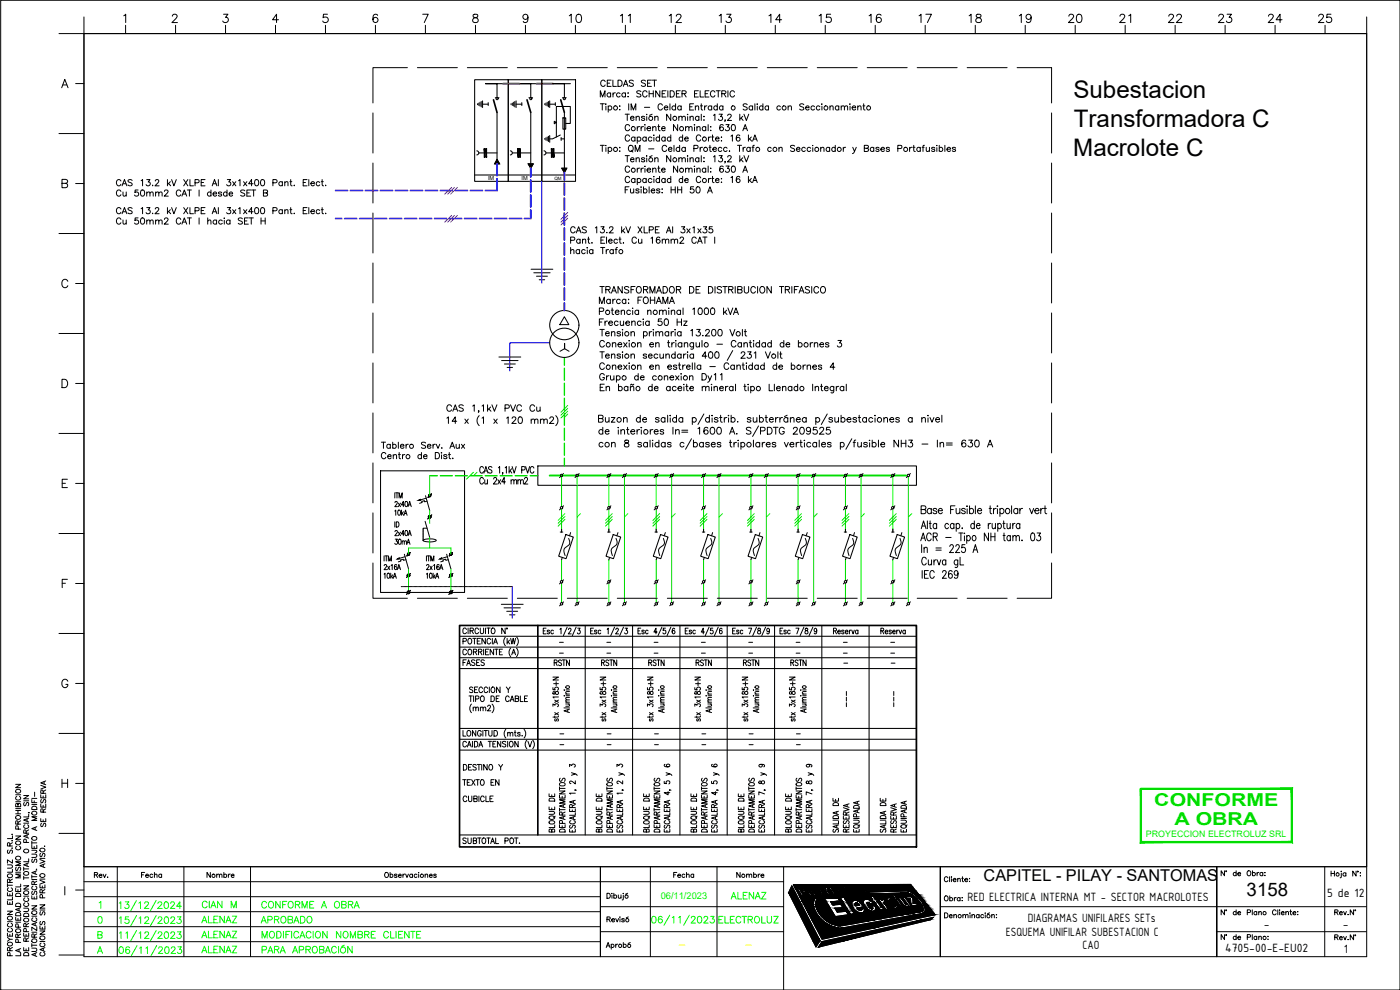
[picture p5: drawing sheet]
<svg xmlns="http://www.w3.org/2000/svg" width="420mm" height="297mm" viewBox="0 0 420 297" stroke-linecap="round" stroke-linejoin="round" font-family="sans-serif">
<defs><g id="words">
<g font-size="7.2">
<text x="322.2" y="29.5">Subestacion</text>
<text x="322.3" y="38.2">Transformadora C</text>
<text x="322.1" y="46.9">Macrolote C</text>
</g>
<g font-size="5.7">
<text x="170" y="8.1">10</text>
<text x="185.2" y="8.1">11</text>
<text x="200" y="8.1">12</text>
<text x="214.8" y="8.1">13</text>
<text x="230" y="8.1">14</text>
<text x="244.8" y="8.1">15</text>
<text x="260" y="8.1">16</text>
<text x="274.8" y="8.1">17</text>
<text x="290" y="8.1">18</text>
<text x="305.2" y="8.1">19</text>
<text x="319.6" y="8.1">20</text>
<text x="335.1" y="8.1">21</text>
<text x="349.6" y="8.1">22</text>
<text x="364.8" y="8.1">23</text>
<text x="379.6" y="8.1">24</text>
<text x="394.8" y="8.1">25</text>
</g>
<text font-size="5.6" x="374.1" y="268.9">3158</text>
<g font-size="5.3" fill="#0d0">
<text x="346.4" y="242">CONFORME</text>
<text x="352.5" y="247.4">A OBRA</text>
</g>
<g font-size="5.3" fill="#0f0">
<text x="60" y="273.8">CIAN M</text>
<text x="77.6" y="273.8">CONFORME A OBRA</text>
<text x="218.4" y="270.9">ALENAZ</text>
<text x="77.6" y="278.3">APROBADO</text>
<text x="214.8" y="278.3">ELECTROLUZ</text>
<text x="59.6" y="287.2">ALENAZ</text>
<text x="59.6" y="282.6">ALENAZ</text>
</g>
<g font-size="4.9">
<text x="179.6" y="27.2">CELDAS SET</text>
<text x="178.9" y="98.8">Frecuencia 50 Hz</text>
<text x="295.2" y="264.2">CAPITEL - PILAY - SANTOMAS</text>
</g>
<g font-size="4.9" fill="#0f0">
<text x="59.6" y="278">ALENAZ</text>
<text x="28.2" y="287.2">A</text>
<text x="77.6" y="282.6">MODIFICACION NOMBRE CLIENTE</text>
</g>
<g font-size="4.4">
<text x="14.8" y="249.4" transform="rotate(-90 14.8 249.4)">SE RESERVA</text>
<text x="41.6" y="264.6">Fecha</text>
<text x="61.4" y="264.6">Nombre</text>
<text x="201.4" y="264.6">Fecha</text>
<text x="220.1" y="264.6">Nombre</text>
</g>
<g font-size="3.9">
<text x="398.3" y="269">5 de 12</text>
<text x="290.4" y="270.3">RED ELECTRICA INTERNA MT - SECTOR MACROLOTES</text>
<text x="301.9" y="280.8">ESQUEMA UNIFILAR SUBESTACION C</text>
<text x="308.4" y="276.6">DIAGRAMAS UNIFILARES SETs</text>
<text x="379.3" y="278.5">-</text>
<text x="403" y="278.5">-</text>
<text x="324.9" y="284.9">CAO</text>
<text x="367.7" y="285.6">4705-00-E-EU02</text>
<text x="403.3" y="285.9">1</text>
</g>
<text font-size="2.8" fill="#0f0" x="198.3" y="269.7">06/11/2023</text>
<text font-size="2.7" fill="#0d0" x="343.9" y="251.1">PROYECCION ELECTROLUZ SRL</text>
<g font-size="2.6" fill="#ff0">
<text x="202.8" y="284.7">-</text>
<text x="223" y="284.7">-</text>
</g>
<g font-size="1.7">
<text x="146.5" y="54">IM</text>
<text x="156.5" y="54">IM</text>
</g>
<text font-size="1.4" x="166.4" y="54">QM</text>
</g></defs>
<!-- layer: PDF3_Elementos -->
<g fill="#000" stroke="#000" stroke-width=".3">
<path d="M149.2 47.9l.7 1.3h-1.5zM158.5 49.2h1.5l-.7 1.3zM168.6 50.5h1.5l-.7 1.3z"/>
<path d="M145.3 44.6l.2 2.6v-2.6zM145.3 44.6l.2 2.6h-.2z"/>
<path d="M145.9 44.6l.1 2.6v-2.6zM145.9 44.6l.1 2.6h-.1z"/>
<path d="M155.4 44.6l.2 2.6v-2.6zM155.4 44.6l.2 2.6h-.2z"/>
<path d="M155.9 44.6l.2 2.6v-2.6zM155.9 44.6l.2 2.6h-.2z"/>
<path d="M165.5 44.6l.2 2.6v-2.6zM165.5 44.6l.2 2.6h-.2z"/>
<path d="M166 44.6l.3 2.6v-2.6zM166 44.6l.3 2.6h-.3z"/>
</g>
<!-- layer: PDF3_ELE-Tableros -->
<path d="M137.9 187.7h137.1v66.4h-137.1zM161.4 187.7v62.8" fill="none" stroke="#000" stroke-width=".5"/>
<!-- layer: PDF3_Elementos -->
<g fill="none" stroke="#000" stroke-width=".31">
<path d="M142.4 23.9h10.1v30.5h-10.1zM143.3 31.1v.3M143.7 30.9v.7M144 30.7v1.1M144.4 30.5v1.6M144.8 30.3v2M144.8 31.3h1.7M146.5 30.8v.9M148.6 29.3h1.2M149.2 33.7v14.2M151 25.1h-5.3h3.5v4.2M152.5 23.9h10.1v30.5h-10.1z"/>
<path d="M153.4 31.1v.3M153.8 30.9v.7M154.2 30.7v1.1M154.5 30.5v1.6M154.9 31.3h1.7M154.9 30.3v2M156.6 30.8v.9M158.7 29.3h1.1M159.3 33.7v15.5M161.1 25.1h-5.2h3.4v4.2M162.6 23.9h10.1v30.5h-10.1zM163.5 31.1v.3"/>
<path d="M163.8 30.9v.7M164.2 30.7v1.1M164.6 30.5v1.6M165 31.3h1.7M165 30.3v2M166.3 36.4l.7 .3-.7 .4zM166.7 30.8v.9M168.8 29.3h1.1M168.9 35.4h.9v3.4h-.9zM169.4 33.7v16.8M169.8 37h1.4v-5h-4.2v9.1M171.2 25.1h-5.3h3.5v4.2"/>
<path d="M142.4 52.5h30.3M143.1 45.3a.61 .61 0 0 1 .6 .6 .61 .61 0 0 1-.6 .6M143.7 45.9h1.7M146 45.9h3.2M149.2 47.9l.7 1.3h-1.5zM153.1 45.3a.61 .61 0 0 1 .7 .6 .61 .61 0 0 1-.7 .6M153.8 45.9h1.7M156 45.9h3.3M158.5 49.2h1.5l-.7 1.3zM163.2 45.3a.61 .61 0 0 1 .6 .6 .61 .61 0 0 1-.6 .6M163.5 41.5v.3M163.8 45.9h1.8"/>
<path d="M163.8 41.3v.8M164.2 41.1v1.2M164.6 40.9v1.6M165 40.7v2M166.1 45.9h3.3M168.2 40.5l-2.4 1.2h-.8M168.4 41.3v.8M168.4 41.7h1M168.6 50.5h1.5l-.7 1.3z"/>
</g>
<path d="M148.1 30l1.1 3.7M158.2 30l1.1 3.7M168.3 30l1.1 3.7" fill="none" stroke="#000" stroke-width=".5"/>
<!-- layer: PDF3_CD-ELECTRICIDAD -->
<path d="M151 25.1h4.9M161.1 25.1h4.8" fill="none" stroke="#f00" stroke-width=".59"/>
<!-- layer: PDF3_MT-Unifilar_MT -->
<path d="M162.6 54.4v30.6M165 102.9h-12v8.4" fill="none" stroke="#00f" stroke-width=".3"/>
<path d="M159.4 80.8h6.5M160.2 81.8h4.9M161 82.9h3.3M161.8 83.9h1.7M149.7 107.1h6.6M150.5 108.2h5M151.4 109.2h3.3M152.2 110.2h1.6" fill="none" stroke="#000" stroke-width=".3"/>
<g fill="none" stroke="#000" stroke-width=".31">
<path d="M161.4 139.8h113.6v5.8h-113.6z"/>
<circle cx="169.4" cy="97.5" r="4.4"/>
<circle cx="169.4" cy="102.9" r="4.4"/>
</g>
<path d="M169.4 107.3v2.3M169.4 110.5v3.6M169.4 115v3.6M169.4 119.5v3.6M169.4 124v3.6M169.4 128.5v3.6M169.4 133v3.6M169.4 137.5v2.3" fill="none" stroke="#0d0" stroke-width=".41"/>
<!-- layer: PDF3_ELE-Tableros -->
<g fill="none" stroke="#000" stroke-width=".3">
<path d="M138.9 192.4l.9-.1 .1-.6-1-.2v1.7M138.9 198.8h.7M139.9 198h-1v1.7M140 188.9a.54 .54 0 0 0-.7-.5 .54 .54 0 0 0-.4 .7v.4a.55 .55 0 0 0 .4 .6 .55 .55 0 0 0 .7-.3M140 195.2a.55 .55 0 0 0-.7-.4 .55 .55 0 0 0-.4 .6v.4a.54 .54 0 0 0 .4 .7 .54 .54 0 0 0 .7-.5M140.1 199.7l.5-1.7 .6 1.7M140.3 199.1h.7M140.5 188.4v1.7M140.6 191.8l.2-.3a.8 .8 0 0 1 .8 .9 .8 .8 0 0 1-.9 .7l-.3-.5zM140.6 195l.1-.2a.79 .79 0 0 1 .9 .8 .79 .79 0 0 1-.9 .8l-.3-.6zM141.1 189.3l.9-.2v-.5l-.9-.2v1.7M141.6 189.3l.5 .8"/>
<path d="M141.9 191.5h1M142.1 195.6l.9-.2v-.5l-.9-.1v1.7M142.4 191.5v1.7M142.5 198.2l-.4-.2-.6 .2 .1 .4 .8 .3a.53 .53 0 0 1-.2 .8 .53 .53 0 0 1-.7-.3M142.6 195.6l.5 .9M143 198.8h.6M143.2 192.3h.7M143.6 188.9a.54 .54 0 0 0-.6-.5 .54 .54 0 0 0-.5 .7v.4a.55 .55 0 0 0 .4 .6 .55 .55 0 0 0 .7-.3M143.6 195.6l.9-.1 .1-.2-.1-.5h-.9v1.7M144 198h-1v1.7h1M144.1 188.4v1.3l.4 .4 .6-.2v-1.5M144.1 195.6l.5 .9"/>
<path d="M144.2 191.5h-1v1.7h1M145.1 194.8v1.7M145.4 198.2l-.4-.2-.5 .1-.1 .5 .8 .3 .2 .5-.4 .3-.6-.3M145.7 191.5v1.7l-1.1-1.7v1.7M145.7 188.4v1.7M145.7 195.6h.6M146.1 188.4h1M146.6 188.4v1.7M146.7 194.8h-1v1.7h1M147.3 191.9a.56 .56 0 0 0-.7-.4 .56 .56 0 0 0-.4 .7v.4a.56 .56 0 0 0 .4 .6 .56 .56 0 0 0 .7-.4M147.7 188.5a.79 .79 0 0 1 .9 .8 .79 .79 0 0 1-.9 .8l-.3-.6zM147.8 191.5v1.7"/>
<path d="M148.1 193.2l.6-1.7 .6 1.7M148.1 194.8v1.7l-1-1.7v1.7M148.3 192.7h.8M148.5 194.8h1M149 194.8v1.7M149.9 195.6h.5M150.8 194.8h-.9v1.7h.9M151.6 188.4v1.7l-1-1.7v1.7M151.7 191.2a1.89 1.89 0 0 0 0 2.5M152.2 191.5v1.7M152.4 192.6l.6 .6M152.9 192.1l-.7 .8"/>
<path d="M153.3 191.5l.3 1.7 .4-1.7 .4 1.7 .3-1.7M153.3 194.4a1.89 1.89 0 0 0 0 2.6M153.6 196.5l.6-1.7 .5 1.7M153.8 195.9h.7M155 194.4a1.89 1.89 0 0 1 0 2.6M155.1 191.2a1.89 1.89 0 0 1 0 2.5M163 189.3h.6M163.9 188.5h-.9v1.7h.9M164.9 189.3l-.2-.2-.5 .2 .6 .4v.4l-.3 .1-.3-.3M166.1 189.3l-.1-.2a.51 .51 0 0 0-.7 .5 .51 .51 0 0 0 .7 .5l.1-.2M166.3 198.8h.8v-.7l-.8-.1v1.7M166.8 198.8l.4 .9"/>
<path d="M167.9 192.7h1.2M167.9 196h1.2M168 188.8l.4-.3v1.7M168.5 198.3l-.3-.3-.6 .3 .1 .3 .7 .4a.47 .47 0 0 1-.1 .7 .47 .47 0 0 1-.7-.2M168.8 198h.9M169.2 198v1.7M170.2 188.2l-1.1 2.6M170.6 188.9a.41 .41 0 0 1 .5-.4 .41 .41 0 0 1 .2 .6l-.8 1.1h.9M170.9 198v1.7l-.9-1.7v1.7M172.9 188.2l-1.1 2.6M173.4 188.5h.7l-.4 .6a.5 .5 0 0 1 .4 .8 .5 .5 0 0 1-.8 0M177.3 189.3h.5"/>
<path d="M178.1 188.5h-.8v1.7h.8M179.1 189.3l-.2-.2h-.4v.4l.6 .4-.2 .3-.5-.3M180.3 189.3l-.1-.2a.48 .48 0 0 0-.7 .6 .48 .48 0 0 0 .8 .2M180.5 198.8h.8v-.7l-.8-.1v1.7M181 198.8l.4 .9M182.1 192.7h1.2M182.1 196h1.2M182.2 188.8l.3-.3v1.7M182.7 198.3l-.3-.3-.6 .3 .1 .4 .7 .3a.46 .46 0 0 1-.1 .7 .46 .46 0 0 1-.7-.2M183 198h.9M183.4 198v1.7M184.4 188.2l-1.1 2.6"/>
<path d="M184.8 188.9a.4 .4 0 0 1 .5-.4 .4 .4 0 0 1 .2 .6l-.8 1.1h1M185.1 198v1.7l-.9-1.7v1.7M187.1 188.2l-1.1 2.6M187.6 188.5h.7l-.4 .6a.51 .51 0 0 1 .4 .8 .51 .51 0 0 1-.9 0M191.5 189.3h.5M192.3 188.5h-.8v1.7h.8M193.3 189.3l-.2-.2h-.4v.4l.6 .4-.2 .3-.5-.3M194.5 189.3l-.2-.2a.49 .49 0 0 0-.6 .5 .49 .49 0 0 0 .6 .5l.2-.2M194.7 198.8h.8v-.7l-.8-.1v1.7M195.2 198.8l.4 .9M196.3 192.7h1.2M196.3 196h1.2"/>
<path d="M196.9 198.3l-.3-.3-.6 .3 .1 .4 .8 .6-.3 .4-.6-.2M197.2 198h.9M197.2 189.6h-1l.7-1.1v1.7M197.6 198v1.7M198.7 188.2l-1.2 2.6M199.3 198v1.7l-.9-1.7v1.7M199.7 188.5h-.6l-.1 .7a.5 .5 0 0 1 .7 .1 .5 .5 0 0 1-.1 .7 .5 .5 0 0 1-.7-.1M201.3 188.2l-1.1 2.6M202.5 188.8l-.3-.3a1 1 0 0 0 0 1.7 .47 .47 0 0 0 .4-.5 .47 .47 0 0 0-.4-.4 .47 .47 0 0 0-.5 .3M205.7 189.3h.5M206.5 188.5h-.8v1.7h.8M207.5 189.3l-.2-.2-.5 .2 .7 .4v.4l-.4 .1-.3-.3"/>
<path d="M208.7 189.3l-.1-.2a.51 .51 0 0 0-.7 .5 .51 .51 0 0 0 .7 .5l.1-.2M208.9 198.8h.8l.1-.3-.1-.4-.8-.1v1.7M209.4 198.8l.4 .9M210.5 192.7h1.2M210.5 196h1.2M211.1 198.3l-.3-.3-.6 .3 .1 .3 .8 .7-.3 .4-.6-.2M211.4 198h.9M211.4 189.6h-.9l.6-1.1v1.7M211.8 198v1.7M212.8 188.2l-1.2 2.6M213.5 198v1.7l-.9-1.7v1.7M213.9 188.5h-.6l-.1 .7a.52 .52 0 0 1 .7 0 .52 .52 0 0 1 0 .8 .52 .52 0 0 1-.8-.1"/>
<path d="M215.6 188.2l-1.2 2.6M216.7 188.8l-.3-.3a1.01 1.01 0 0 0 0 1.7 .47 .47 0 0 0 .5-.4 .47 .47 0 0 0-.4-.5 .47 .47 0 0 0-.6 .3M219.9 189.3h.5M220.7 188.5h-.8v1.7h.8M221.8 189.3l-.7-.2v.4l.7 .4-.3 .3-.4-.3M222.9 189.3l-.1-.2a.51 .51 0 0 0-.7 .5 .51 .51 0 0 0 .7 .5l.1-.2M223.1 198.8h.8l.2-.3-.2-.4-.8-.1v1.7M223.6 198.8l.5 .9M224.6 188.5h1l-.7 1.7M224.7 192.7h1.2M224.7 196h1.2M225.3 198.3l-.3-.3-.6 .3 .1 .3 .7 .4v.6l-.5 .1-.3-.2"/>
<path d="M225.6 198h.9M226 198v1.7M227.1 188.2l-1.2 2.6M227.5 188.6v.5a.63 .63 0 0 1 .7 .3 .63 .63 0 0 1-.2 .8 .55 .55 0 0 1-.7-.6 .55 .55 0 0 1 .7-.5l.2-.5zM227.7 198v1.7l-.9-1.7v1.7M229.8 188.2l-1.2 2.6M230.9 189.1v.2a.42 .42 0 0 1-.7 0 .42 .42 0 0 1 0-.6 .42 .42 0 0 1 .7 .1v.3a.8 .8 0 0 1-.5 1.1l-.3-.3M234.1 189.3h.5M234.9 188.5h-.8v1.7h.8M236 189.3l-.3-.2-.5 .2 .7 .4v.4l-.4 .1-.3-.3M237.1 189.3l-.1-.2a.51 .51 0 0 0-.6 .5 .51 .51 0 0 0 .6 .5l.1-.2M237.3 198.8h.8v-.7l-.8-.1v1.7"/>
<path d="M237.8 198.8l.4 .9M238.9 188.5h.9l-.7 1.7M238.9 192.7h1.2M238.9 196h1.2M239.5 198.3a.43 .43 0 0 0-.6-.3 .43 .43 0 0 0 0 .8l.4 .1a.47 .47 0 0 1 .1 .8 .47 .47 0 0 1-.8-.2M239.8 198h.9M240.2 198v1.7M241.3 188.2l-1.2 2.6M241.7 188.6v.5a.61 .61 0 0 1 .7 .4 .61 .61 0 0 1-.3 .7 .55 .55 0 0 1-.6-.6 .55 .55 0 0 1 .7-.5l.2-.5zM241.9 198v1.7l-.9-1.7v1.7M244 188.2l-1.2 2.6M245.1 189.1v.2a.42 .42 0 0 1-.6 0 .42 .42 0 0 1 0-.6 .42 .42 0 0 1 .6 .1v.3a.76 .76 0 0 1-.5 1.1l-.2-.3"/>
<path d="M250.1 189.3l.8-.1 .1-.5-.9-.2v1.7M250.6 189.3l.4 .9M251.4 189.6h.8l-.1-.5a.51 .51 0 0 0-.7 .5 .51 .51 0 0 0 .7 .5l.1-.2M253.1 192.7h1.2M253.1 196h1.2M253.2 199h1.2M253.3 189.3l-.3-.2h-.4v.4l.7 .4-.3 .3-.4-.3M253.7 189.6h.8l-.2-.5a.48 .48 0 0 0-.6 .6 .48 .48 0 0 0 .8 .2M254.9 189.1v1.1M255.4 189.1h-.3l-.2 .5M255.6 189.1l.4 1.1 .4-1.1M257.5 189.3l-.1-.2a.51 .51 0 0 0-.7 .5 .51 .51 0 0 0 .7 .5l.1-.2"/>
<path d="M257.5 189.1v1.1M264.4 189.3l.7-.1v-.6l-.7-.1v1.7M264.8 189.3l.4 .9M265.6 189.6h.8l-.1-.5a.51 .51 0 0 0-.7 .5 .51 .51 0 0 0 .7 .5l.1-.2M267.3 192.7h1.2M267.3 196h1.2M267.4 199h1.2M267.5 189.3l-.2-.2-.5 .2 .6 .4v.4l-.4 .1-.2-.3M267.9 189.6h.8l-.2-.5a.49 .49 0 0 0-.6 .5 .49 .49 0 0 0 .6 .5l.2-.2M269.1 189.1v1.1M269.6 189.1h-.3l-.2 .5M269.8 189.1l.4 1.1 .4-1.1"/>
<path d="M271.7 189.3l-.1-.2a.51 .51 0 0 0-.7 .5 .51 .51 0 0 0 .7 .5l.1-.2M271.7 189.1v1.1M138.9 219.2v1.7h.9M140.3 219.4l.1-.2a.79 .79 0 0 1 .9 .8 .79 .79 0 0 1-.9 .8l-.3-.6zM140.8 208.8h1M141.3 208.8v1.7M141.5 211.3a1.89 1.89 0 0 0 0 2.5M141.9 206.4l-.3-.3-.6 .1v.5l.8 .4 .1 .5-.3 .2-.7-.2M142 212.5l.4-.3h.3l.1 1.1M142 212.2v1.1M142.1 208.8v1.7M142.4 206.9h.6"/>
<path d="M142.7 209.7l1-.2v-.5l-1-.2v1.7M142.8 219.2v1.7l-1-1.7v1.7M142.8 212.5l.4-.3h.3l.1 1.1M143.4 206.1h-1v1.7h1M144.2 212.5l.3-.3h.4l.1 1.1M144.2 212.2v1.1M144.3 209.1l.3-.3a.8 .8 0 0 1 .8 .9 .8 .8 0 0 1-.9 .7l-.3-.5zM144.4 219.6a.56 .56 0 0 0-.7-.4 .56 .56 0 0 0-.4 .6v.4a.56 .56 0 0 0 .6 .7 .56 .56 0 0 0 .5-.7h-.4M144.8 206.6a.56 .56 0 0 0-.6-.5 .56 .56 0 0 0-.5 .7v.4a.56 .56 0 0 0 .5 .6 .56 .56 0 0 0 .6-.4M144.9 219.2v1.7M145 212.5l.3-.3h.4l.1 1.1M145.3 219.2h1"/>
<path d="M145.8 219.2v1.7M146.4 212l.2-.4h.3l.3 .3-.2 .6-.7 .8h1M146.4 206.6a.54 .54 0 0 0-.7-.5 .54 .54 0 0 0-.4 .7v.4a.54 .54 0 0 0 .4 .6 .54 .54 0 0 0 .7-.4M146.7 219.2v1.2l.4 .5 .5-.2 .1-1.5M146.9 206.1v1.7M147.4 208.8a.86 .86 0 0 1 1 .9 .86 .86 0 0 1-1 .8zM147.5 206.4l.3-.3a.81 .81 0 0 1 .8 .9 .81 .81 0 0 1-.9 .7l-.3-.5zM147.7 211.3a1.8 1.8 0 0 1 0 2.5M148.3 219.2a.86 .86 0 0 1 1 .8 .86 .86 0 0 1-1 .9zM148.9 209.6h.6M149.8 208.8h-.9v1.7h.9M150.1 206.1v1.7l-1.1-1.7v1.7"/>
<path d="M151.8 218.8a1.89 1.89 0 0 0 0 2.6M151.9 206.1l.6 .8v.9M152.4 219.7v1.2M152.8 209.2a.56 .56 0 0 0-.6-.4 .56 .56 0 0 0-.5 .6v.5a.56 .56 0 0 0 .5 .6 .56 .56 0 0 0 .6-.4M153.1 210.5l.6-1.7 .6 1.7M153.1 206.1l-.6 .8M153.3 209.9h.7M154.4 219.7h.5M154.6 219.2v1.4l.3 .3M154.6 209.6l.9-.1 .1-.5-1-.2v1.7l1-.2v-.5l-.3-.2M156.1 220l-.3-.3-.4 .1v.4l.6 .2 .1 .3-.3 .2-.5-.2M156.2 208.8v1.7h.8"/>
<path d="M157.3 218.8a1.89 1.89 0 0 1 0 2.6M157.4 209.6h.6M158.3 208.8h-.9v1.7h.9M165.9 211.9v-.7l.7 .4a.49 .49 0 0 1 .7-.4 .49 .49 0 0 1 0 .8M165.9 206.3v.6h.7a.52 .52 0 0 1 .1-.7 .52 .52 0 0 1 .7 .2 .52 .52 0 0 1-.1 .7M165.9 203.2h1.7l-1.7 .8h1.7M166 207.6v.6h.5a.62 .62 0 0 1 .3-.7 .62 .62 0 0 1 .8 .3 .53 .53 0 0 1-.6 .6 .53 .53 0 0 1-.4-.7l-.3-.2zM166.2 205.1h1.4M166.5 214.9v.4M166.5 213.8l1.1 .7M166.5 210.1l1.1 .6M166.7 215.7l-.2 .2 .1 .4h.3l.4-.6 .3 .2-.3 .4"/>
<path d="M166.9 204.5v1.2M167.6 214.8l-.3 .4h-1.4M167.6 209.1h-1.7l.4 .3M167.6 213.8l-1.1 .7M167.6 210.1l-1.1 .6M169.3 208.7h.1zM169.3 207h.1zM169.3 212.4h1.6M169.8 211.2h1.1M169.8 210.7h1.1M169.8 208.2h1.1M169.9 208.7h1"/>
<path d="M169.9 207h1M170.4 213v.6M170.6 211.2l.3 .3-.1 .3-1 .1M170.9 212.8l-1.6 .5 1.6 .5M170.9 210l-1 .1-.1 .3 .3 .3M170.9 209.2l-1 .1-.1 .4 .3 .3M170.9 207.5l-1 .1-.1 .3 .3 .3M180.1 211.9v-.7l.7 .4a.5 .5 0 0 1 .7-.4 .5 .5 0 0 1 0 .8M180.1 206.3v.6h.7a.53 .53 0 0 1 .1-.7 .53 .53 0 0 1 .7 .2 .53 .53 0 0 1-.1 .7M180.1 203.2h1.7l-1.7 .8h1.7M180.2 207.6v.6h.5a.61 .61 0 0 1 .3-.7 .61 .61 0 0 1 .8 .3 .55 .55 0 0 1-.6 .6 .55 .55 0 0 1-.4-.7l-.3-.2zM180.4 205.1h1.4"/>
<path d="M180.7 214.9v.4M180.7 213.8l1.1 .7M180.7 210.1l1.1 .6M180.9 215.7l-.1 .6h.3l.5-.6 .2 .2-.2 .4M181.1 204.5v1.2M181.8 214.8l-.3 .4h-1.4M181.8 209.1h-1.7l.3 .3M181.8 213.8l-1.1 .7M181.8 210.1l-1.1 .6M183.4 208.7h.2zM183.4 207h.2zM183.4 212.4h1.7"/>
<path d="M184 211.2h1.1M184 210.7h1.1M184 208.2h1.1M184.1 208.7h1M184.1 207h1M184.6 213v.6M184.8 211.2l.3 .3v.3l-1.1 .1M185.1 212.8l-1.7 .5 1.7 .5M185.1 210l-1 .1-.1 .3 .3 .3M185.1 209.2l-1 .1-.1 .4 .3 .3M185.1 207.5l-1 .1-.1 .3 .3 .3M194.3 211.9v-.7l.7 .4a.5 .5 0 0 1 .7-.4 .5 .5 0 0 1 0 .8"/>
<path d="M194.3 206.3v.6l.8 .1a.51 .51 0 0 1 0-.7 .51 .51 0 0 1 .8 .1 .51 .51 0 0 1-.2 .7M194.3 203.2h1.7l-1.7 .8h1.7M194.4 207.6v.6h.5a.6 .6 0 0 1 .3-.7 .6 .6 0 0 1 .8 .3v.3a.6 .6 0 0 1-.8 .2 .6 .6 0 0 1-.3-.7zM194.6 205.1h1.4M194.9 214.9v.4M194.9 213.8l1.1 .7M194.9 210.1l1.1 .6M195.1 215.7l-.1 .6h.3l.1-.5 .4-.1 .2 .2-.2 .4M195.3 204.5v1.2M196 214.8l-.3 .4h-1.4M196 209.1h-1.7l.4 .3M196 213.8l-1.1 .7"/>
<path d="M196 210.1l-1.1 .6M197.6 208.7h.2zM197.6 207h.2zM197.6 212.4h1.7M198.2 211.2h1.1M198.2 210.7h1.1M198.2 208.2h1.1M198.3 208.7h1M198.3 207h1M198.7 213v.6M199 211.2l.3 .3-.1 .3-1 .1M199.3 212.8l-1.7 .5 1.7 .5"/>
<path d="M199.3 210l-1 .1-.1 .3 .3 .3M199.3 209.2l-1 .1-.1 .4 .3 .3M199.3 207.5l-1 .1-.1 .3 .3 .3M208.5 211.9v-.7l.7 .4a.51 .51 0 0 1 .7-.4 .51 .51 0 0 1 .2 .8h-.2M208.5 206.3v.6l.7 .1a.51 .51 0 0 1 .1-.7 .51 .51 0 0 1 .7 .1 .51 .51 0 0 1-.1 .7M208.5 203.2h1.7l-1.7 .8h1.7M208.6 207.6v.6h.5a.61 .61 0 0 1 .3-.7 .61 .61 0 0 1 .8 .3 .53 .53 0 0 1-.5 .6 .53 .53 0 0 1-.5-.7l-.3-.2zM208.7 205.1h1.5M209.1 214.9v.4M209.1 213.8l1.1 .7M209.1 210.1l1.1 .6M209.3 215.7l-.2 .2 .1 .4h.3l.2-.6h.3l.2 .2-.2 .4"/>
<path d="M209.5 204.5v1.2M210.2 214.8l-.3 .4h-1.4M210.2 209.1h-1.7l.3 .3M210.2 213.8l-1.1 .7M210.2 210.1l-1.1 .6M211.8 208.7h.2zM211.8 207h.2zM211.8 212.4h1.8M212.4 211.2h1.2M212.4 210.7h1.2M212.4 208.2h1.2M212.5 208.7h1.1"/>
<path d="M212.5 207h1.1M213 213v.6M213.2 211.2l.4 .3-.1 .3-1.1 .1M213.6 212.8l-1.8 .5 1.8 .5M213.6 210l-1.1 .1-.1 .3 .3 .3M213.6 209.2l-1.1 .1-.1 .4 .3 .3M213.6 207.5l-1.1 .1-.1 .3 .3 .3M222.7 211.9v-.7l.7 .4a.48 .48 0 0 1 .7-.4 .48 .48 0 0 1 0 .8M222.7 206.3v.6l.8 .1a.51 .51 0 0 1 0-.7 .51 .51 0 0 1 .7 .1 .51 .51 0 0 1-.1 .7M222.7 203.2h1.7l-1.7 .8h1.7M222.8 207.6v.6h.5a.63 .63 0 0 1 .3-.7 .63 .63 0 0 1 .8 .3 .53 .53 0 0 1-.5 .6 .53 .53 0 0 1-.5-.7l-.3-.2zM223 205.1h1.4"/>
<path d="M223.3 214.9v.4M223.3 213.8l1.1 .7M223.3 210.1l1.1 .6M223.6 215.7l-.3 .2 .3 .4 .3-.6h.5v.6h-.3M223.7 204.5v1.2M224.4 214.8v.3l-.3 .1h-1.4M224.4 209.1h-1.7l.4 .3M224.4 213.8l-1.1 .7M224.4 210.1l-1.1 .6M226.1 208.7h.1zM226.1 207h.1zM226.1 212.4h1.6"/>
<path d="M226.6 211.2h1.1M226.6 210.7h1.1M226.6 208.2h1.1M226.7 208.7h1M226.7 207h1M227.2 213v.6M227.4 211.2l.3 .3v.3l-1.1 .1M227.7 212.8l-1.6 .5 1.6 .5M227.7 210l-1 .1-.1 .3 .3 .3M227.7 209.2l-1.1 .2 .3 .6M227.7 207.5l-1 .1-.1 .3 .3 .3M236.9 211.9v-.7l.6 .4a.5 .5 0 0 1 .8-.4 .5 .5 0 0 1 0 .8"/>
<path d="M236.9 206.3v.6l.7 .1a.51 .51 0 0 1 .1-.7 .51 .51 0 0 1 .7 .1 .51 .51 0 0 1-.1 .7M236.9 203.2h1.7l-1.7 .8h1.7M237 207.6l-.1 .5 .4 .2a.97 .97 0 0 1 1.2-.8 .55 .55 0 0 1-.3 .9 .55 .55 0 0 1-.7-.7l-.2-.2zM237.2 205.1h1.4M237.5 214.9v.4M237.5 213.8l1.1 .7M237.5 210.1l1.1 .6M237.7 215.7l-.2 .2v.4h.4l.5-.6 .2 .2-.2 .4M237.9 204.5v1.2M238.6 214.8l-.3 .4h-1.4M238.6 209.1h-1.7l.3 .3M238.6 213.8l-1.1 .7"/>
<path d="M238.6 210.1l-1.1 .6M240.3 208.7h.1zM240.3 207h.1zM240.3 212.4h1.7M240.8 211.2h1.2M240.8 210.7h1.2M240.8 208.2h1.2M240.9 208.7h1.1M240.9 207h1.1M241.4 213v.6M241.6 211.2l.4 .3-.2 .3-1 .1M242 212.8l-1.7 .5 1.7 .5"/>
<path d="M242 210l-1.1 .1-.1 .3 .3 .3M242 209.2l-1.1 .1-.1 .4 .3 .3M242 207.5l-1.1 .1-.1 .3 .3 .3M254 207.5v1.2M254 209.2v1.1M254 210.8v1.2M268.2 207.5v1.2M268.2 209.2v1.1M268.2 210.8v1.2M138.9 233.9h1M139.1 229.4a.86 .86 0 0 1 1 .8 .86 .86 0 0 1-1 .9zM139.4 233.9v1.7"/>
<path d="M140 222.8a.55 .55 0 0 0-.7-.4 .55 .55 0 0 0-.4 .7v.4a.54 .54 0 0 0 .4 .6 .54 .54 0 0 0 .7-.4M140.1 239.2a.58 .58 0 0 0-.7-.4 .58 .58 0 0 0-.4 .7 .67 .67 0 0 0 .1 .9 .67 .67 0 0 0 .9-.1l.1-.2M140.2 234.7h.6M140.3 224.1l.5-1.7 .6 1.7M140.5 223.5h.7M140.6 238.8v1.3l.4 .4 .5-.2 .1-1.5M140.6 230.2h.6M141.2 233.9h-1v1.7h1M141.5 229.4h-.9v1.7h.9M141.5 233.9l1.1 1.7M141.8 222.4v1.7M142.2 239.6l1-.1v-.5l-1-.2v1.7l1-.1v-.6l-.3-.2"/>
<path d="M142.4 222.4a.86 .86 0 0 1 1 .9 .86 .86 0 0 1-1 .8zM142.6 233.9l-1.1 1.7M142.9 233.9h1M142.9 229.6l-.3-.2h-.6v.6l.9 .4v.4l-.3 .3-.7-.3M143.2 229.4h1M143.4 233.9v1.7M143.7 224.1l.6-1.7 .6 1.7M143.7 229.4v1.7M143.7 238.8v1.7M143.9 223.5h.7M144.4 234a.79 .79 0 0 1 .9 .8 .79 .79 0 0 1-.9 .8l-.2-.6zM144.6 229.4v1.7"/>
<path d="M145.3 239.2a.56 .56 0 0 0-.6-.4 .56 .56 0 0 0-.5 .7v.4a.57 .57 0 0 0 .4 .6 .57 .57 0 0 0 .7-.4M145.8 238.8v1.7h.9M146.2 229.4v1.7l-1-1.7v1.7M146.5 222.4h1M147 229.4a.79 .79 0 0 1 .9 .8 .79 .79 0 0 1-.9 .8l-.3-.6zM147 222.4v1.7M147 239.6h.6M147.4 234.7h.5M147.9 223.2h.6M148 238.8h-1v1.7h1M148.3 233.9h-.9v1.7h.9M148.8 222.4h-.9v1.7h.9"/>
<path d="M149.7 229.4l.6 .8v.9M149.8 233.9v1.7l-1.1-1.7v1.7M150.3 222.4v1.7l-1-1.7v1.7M150.9 229.4l-.6 .8M151.8 222.7l-.4-.3-.6 .3 .1 .4 .8 .3a.53 .53 0 0 1-.2 .8 .53 .53 0 0 1-.7-.3M152.4 220.1l.3-.4 .3 .1 .1 1.1M152.4 222.4v1.7M153.1 220.1l.4-.4 .4 .1v1.1M153.1 222.5a.78 .78 0 0 1 .9 .8 .78 .78 0 0 1-.9 .7l-.2-.5zM155.5 222.4v1.7l-1-1.7v1.7M156.7 220.7v.2zM158.1 222.1a1.86 1.86 0 0 0 0 2.5"/>
<path d="M158.4 222.4l.6 1.7 .6-1.7M159.9 222.1a1.86 1.86 0 0 1 0 2.5M164.8 238.2v.8h1.7v-.8M164.8 239.7a.94 .94 0 0 1 1.1-.2 .94 .94 0 0 1 .6 .9h-1.7zM165.6 238.5v.5M167.9 238.6v.9h1.7v-.9M167.9 237.3h1.7l-1.7 .9h1.7M167.9 236.1v.9M167.9 236.6h1.7M168 235.1a.85 .85 0 0 1 1-.4 .85 .85 0 0 1 .5 .9 .86 .86 0 0 1-.9 .3 .86 .86 0 0 1-.6-.8zM168 220.2h1.2M168 223.4h1.2"/>
<path d="M168.1 233.5l-.2 .3 .2 .6 .5-.1 .5-.8 .5 .3-.2 .6M168.7 238.9v.6M169.6 240h-1.7l1.7 .5-1.7 .5h1.7M170.9 230v-.7l.7 .4a.49 .49 0 0 1 .7-.4 .49 .49 0 0 1 0 .8M171.5 231.8l1.2 .4-1.2 .4M172.6 237l.4 .1M172.7 238h-1.8l.4 .3M172.7 234.3v.9l-1.1-.8a.4 .4 0 0 0-.6 .2 .4 .4 0 0 0 .3 .5M172.7 232.2l.5 .5M178.9 238.2v.8h1.8v-.8M179.1 239.7a.92 .92 0 0 1 1-.2 .92 .92 0 0 1 .6 .9h-1.8zM179.8 238.5v.5"/>
<path d="M182.1 238.6v.9h1.7v-.9M182.1 237.3h1.7l-1.7 .9h1.7M182.1 236.6h1.7M182.1 236.1v.9M182.2 235.1a.84 .84 0 0 1 1-.4 .84 .84 0 0 1 .5 .9 .84 .84 0 0 1-1 .3 .84 .84 0 0 1-.5-.8zM182.2 220.2h1.2M182.2 223.4h1.2M182.3 233.5l-.2 .3 .2 .6 .5-.1 .3-.7a.48 .48 0 0 1 .7 .1 .48 .48 0 0 1-.2 .7M182.9 238.9v.6M183.8 240h-1.7l1.7 .5-1.7 .5h1.7M185.2 230v-.7l.6 .4a.49 .49 0 0 1 .7-.4 .49 .49 0 0 1 0 .8M185.7 231.8l1.2 .4-1.2 .4"/>
<path d="M186.7 237l.5 .1M186.9 238h-1.7l.3 .3M186.9 234.3v.9l-1.1-.8a.39 .39 0 0 0-.6 .2 .39 .39 0 0 0 .4 .5M186.9 232.2l.5 .5M193.2 238.2v.8h1.6v-.8M193.2 239.7a.92 .92 0 0 1 1.1-.2 .92 .92 0 0 1 .5 .9h-1.6zM194 238.5v.5M196.3 238.6v.9h1.7v-.9M196.3 237.3h1.7l-1.7 .9h1.7M196.3 236.6h1.7M196.3 236.1v.9M196.4 235.1a.84 .84 0 0 1 1-.4 .84 .84 0 0 1 .5 .9 .84 .84 0 0 1-.9 .3 .84 .84 0 0 1-.6-.8z"/>
<path d="M196.4 220.2h1.2M196.4 223.4h1.2M196.6 233.5l-.3 .3 .3 .6 .4-.1 .3-.7a.47 .47 0 0 1 .7 .1 .47 .47 0 0 1-.3 .7M197.1 238.9v.6M198 240h-1.7l1.7 .5-1.7 .5h1.7M199.3 234.4v.7h.8a.51 .51 0 0 1 0-.7 .51 .51 0 0 1 .8 .1 .51 .51 0 0 1-.2 .7M199.6 229.3l-.3 .3a.97 .97 0 0 0 1.7 0 .5 .5 0 0 0-.6-.3 .5 .5 0 0 0-.3 .6l.4 .2M199.9 231.8l1.1 .4-1.1 .4M200.5 237.5v1l-1.2-.7h1.7M201 237l.4 .1M201 232.2l.6 .5M207.4 238.2v.8h1.7v-.8"/>
<path d="M207.4 239.7a.94 .94 0 0 1 1.1-.2 .94 .94 0 0 1 .6 .9h-1.7zM208.2 238.5v.5M210.5 238.6v.9h1.7v-.9M210.5 237.3h1.7l-1.7 .9h1.7M210.5 236.6h1.7M210.5 236.1v.9M210.6 235.1a.98 .98 0 0 1 1.6 .3 .98 .98 0 0 1-1.7-.2zM210.6 220.2h1.2M210.6 223.4h1.2M210.8 233.5l-.3 .3 .3 .6 .3-.1 .4-.7a.46 .46 0 0 1 .7 .2 .46 .46 0 0 1-.2 .6M211.3 238.9v.6M212.2 240h-1.7l1.7 .5-1.7 .5h1.7"/>
<path d="M213.6 234.4v.7h.7a.51 .51 0 0 1 0-.7 .51 .51 0 0 1 .8 .1 .51 .51 0 0 1-.2 .7M213.8 229.3l-.2 .4a1 1 0 0 0 1.6-.1 .5 .5 0 0 0-.6-.3 .5 .5 0 0 0-.3 .6l.4 .2M214.1 231.8l1.1 .4-1.1 .4M214.7 237.5v1l-1.1-.7h1.6M215.1 237l.5 .1M215.2 232.2l.6 .5M221.6 238.2v.8h1.7v-.8M221.6 239.7a.94 .94 0 0 1 1.1-.2 .94 .94 0 0 1 .6 .9h-1.7zM222.4 238.5v.5M224.7 238.6v.9h1.7v-.9M224.7 237.3h1.7l-1.7 .9h1.7M224.7 236.6h1.7"/>
<path d="M224.7 236.1v.9M224.8 235.1a.83 .83 0 0 1 1-.4 .83 .83 0 0 1 .5 .9 .84 .84 0 0 1-.9 .3 .84 .84 0 0 1-.6-.8zM224.8 220.2h1.2M224.8 223.4h1.2M225 233.5l-.3 .3 .3 .6 .4-.1 .5-.8 .5 .3-.2 .6M225.5 238.9v.6M226.4 240h-1.7l1.7 .5-1.7 .5h1.7M227.8 234.4v.7h.5a.61 .61 0 0 1 .4-.8 .61 .61 0 0 1 .8 .3 .55 .55 0 0 1-.6 .7 .55 .55 0 0 1-.5-.7l-.2-.3zM228.3 231.8l1.2 .4-1.2 .4M228.3 229.3a.42 .42 0 0 1 .5 .5 .42 .42 0 0 1-.6 .3l-.5-.4a1.01 1.01 0 0 1 1.8 .1l-.3 .3M229.4 237l.4 .1M229.5 238.2l-1.8-.6v.9"/>
<path d="M229.5 232.2l.5 .5M235.8 238.2v.8h1.7v-.8M235.9 239.7a.94 .94 0 0 1 1-.2 .94 .94 0 0 1 .6 .9h-1.7zM236.6 238.5v.5M238.9 238.6v.9h1.7v-.9M238.9 237.3h1.7l-1.7 .9h1.7M238.9 236.6h1.7M238.9 236.1v.9M239 235.1a.98 .98 0 0 1 1.6 .3 .96 .96 0 0 1-1.7-.2zM239 220.2h1.2M239 223.4h1.2M239.2 233.5l-.3 .3 .3 .6 .4-.1 .3-.7a.47 .47 0 0 1 .7 .1 .47 .47 0 0 1-.2 .7"/>
<path d="M239.7 238.9v.6M240.6 240h-1.7l1.7 .5-1.7 .5h1.7M242 234.4v.7h.5a.61 .61 0 0 1 .4-.8 .61 .61 0 0 1 .8 .3 .54 .54 0 0 1-.6 .6 .54 .54 0 0 1-.5-.6l-.2-.3zM242.5 231.8l1.2 .4-1.2 .4M242.5 229.3l.3 .1a.44 .44 0 0 1 0 .6 .44 .44 0 0 1-.6 0 .44 .44 0 0 1 0-.6l1.4 .1 .1 .3-.3 .3M243.6 237l.4 .1M243.7 238.2l-1.7-.6v.9M243.7 232.2l.5 .5M250 239.5v.9h1.6v-.9M250.8 239.8v.6M264.2 239.5v.9h1.7v-.9M265 239.8v.6"/>
<path d="M139.9 251.6l-.3-.2-.6 .1-.1 .5 .9 .4 .1 .4-.3 .3h-.6l-.1-.3M140.4 251.4v1.2l.4 .5 .6-.3v-1.4M142 252.2l.9-.1 .1-.2-.1-.4-.9-.1v1.7h.9l.1-.6-.3-.3M143.3 251.4h1.1M143.9 251.4v1.7M144.9 251.5l.2-.1a.82 .82 0 0 1 .7 .9 .82 .82 0 0 1-.9 .8l-.3-.6zM146.1 251.4h1M146.6 251.4v1.7M147.3 253.1l.5-1.7 .6 1.7M147.5 252.5h.7M148.8 251.4v1.7h.8M151.5 252.3l.9-.1v-.7l-.9-.1v1.7"/>
<path d="M153.1 251.6l.3-.2a.82 .82 0 0 1 .8 .9 .82 .82 0 0 1-.9 .8l-.3-.6zM154.4 251.4h1.1M154.9 251.4v1.7M155.9 252.9v.2zM164.8 243.5h1.4l.3 .3-.3 .5h-1.4M164.8 242.1v.8h1.7v-.8M164.8 246.5a1.01 1.01 0 0 1 1.7 .4 .94 .94 0 0 1-1 .4 .94 .94 0 0 1-.7-.7zM164.8 245.1a.95 .95 0 0 1 1.7 .4 .86 .86 0 0 1-1 .4 .86 .86 0 0 1-.7-.8zM165.6 249.1l.3-.4 .6 .4v.5h-1.7v-.7h.7l.1 .7M165.6 242.4v.5M166.5 247.5v.8h-1.7M166.6 244.9l-.5 .4"/>
<path d="M167.9 247.4v.9h1.7v-.9M167.9 242.9h1.7M167.9 242.5v.9M168 249a.92 .92 0 0 1 1-.2 .92 .92 0 0 1 .6 .8h-1.7zM168.7 244.6l-.1-.9h-.5l-.2 .9h1.7M168.7 247.8v.5M168.8 247.1l-.1-.8h-.7l-.1 .8h1.7M169 241.5v.6M169 245.1v.6M169.6 244.9l-1.7 .5 1.7 .5M169.6 241.3l-1.7 .5 1.7 .5M169.6 243.6l-.9 .5"/>
<path d="M170.9 248.8v.8h1.8v-.8M170.9 242.7v.8h1.8v-.8M171.2 247.6l-.3 .3 .3 .6 .4-.1 .4-.8 .6 .1 .1 .5-.3 .3M171.3 246.2a.5 .5 0 0 0-.4 .7 .5 .5 0 0 0 .7 .3h.4a.5 .5 0 0 0 .7-.4 .5 .5 0 0 0-.5-.6M171.8 242.3l-.1-.8h-.6l-.2 .8h1.8M171.8 243v.5M171.8 249.1v.5M172.1 240.3v.7M172.1 245.1v.7M172.7 244.9l-1.8 .6 1.8 .5M172.7 243.8v.8h-1.8M172.7 240.1l-1.8 .5 1.8 .5"/>
<path d="M172.7 241.4l-.9 .4M178.9 245.2a.94 .94 0 0 1 1-.4 .94 .94 0 0 1 .8 .7 .95 .95 0 0 1-1 .4 .95 .95 0 0 1-.8-.7zM178.9 243.5h1.5l.3 .3-.3 .5h-1.5M178.9 242.1v.8h1.8v-.8M179.1 246.5a.97 .97 0 0 1 1.6 .4 .97 .97 0 0 1-1 .4 .97 .97 0 0 1-.8-.7zM179.8 249.1l.3-.4 .6 .4v.5h-1.8l.2-.7h.6l.1 .7M179.8 242.4v.5M180.7 247.5v.8h-1.8M180.8 244.9l-.5 .4M182.1 247.4v.9h1.7v-.9M182.1 242.9h1.7M182.1 242.5v.9"/>
<path d="M182.2 249a.92 .92 0 0 1 1-.2 .92 .92 0 0 1 .6 .8h-1.7zM182.9 244.6l-.1-.9h-.5l-.2 .9h1.7M182.9 247.8v.5M183 247.1l-.1-.8h-.7l-.1 .8h1.7M183.2 241.5v.6M183.2 245.1v.6M183.8 244.9l-1.7 .5 1.7 .5M183.8 241.3l-1.7 .5 1.7 .5M183.8 243.6l-.9 .5M185.2 248.8v.8h1.7v-.8M185.2 242.7v.8h1.7v-.8M185.4 247.6l-.2 .3 .2 .6 .4-.1 .6-.8 .5 .3-.3 .6"/>
<path d="M185.6 246.2a.5 .5 0 0 0-.4 .6 .5 .5 0 0 0 .6 .4h.4a.5 .5 0 0 0 .7-.4 .5 .5 0 0 0-.5-.6M186 242.3l-.2-.8h-.5l-.1 .8h1.7M186 243v.5M186 249.1v.5M186.3 240.3v.7M186.3 245.1v.7M186.9 244.9l-1.7 .6 1.7 .5M186.9 243.8v.8h-1.7M186.9 240.1l-1.7 .5 1.7 .5M186.9 241.4l-.9 .4M193.2 243.5h1.4l.2 .3-.2 .5h-1.4M193.2 242.1v.8h1.6v-.8"/>
<path d="M193.2 246.5a.84 .84 0 0 1 1-.4 .84 .84 0 0 1 .6 .9 1.01 1.01 0 0 1-1.6-.4zM193.2 245.1a.84 .84 0 0 1 1-.3 .84 .84 0 0 1 .6 .8 .95 .95 0 0 1-1.6-.4zM194 249.1l.3-.4 .5 .4v.5h-1.6v-.7h.7l.1 .7M194 242.4v.5M194.8 247.5v.8h-1.6M195 244.9l-.4 .4M196.3 247.4v.9h1.7v-.9M196.3 242.9h1.7M196.3 242.5v.9M196.4 249a.92 .92 0 0 1 1-.2 .92 .92 0 0 1 .6 .8h-1.7zM197.1 244.6v-.8l-.6-.1-.2 .9h1.7M197.1 247.8v.5"/>
<path d="M197.2 247.1l-.1-.8h-.7l-.1 .8h1.7M197.4 241.5v.6M197.4 245.1v.6M198 244.9l-1.7 .5 1.7 .5M198 241.3l-1.7 .5 1.7 .5M198 243.6l-.9 .5M199.3 248.8v.8h1.7v-.8M199.3 242.7v.8h1.7v-.8M199.6 247.6l-.3 .3 .3 .6 .4-.1 .6-.8 .4 .3-.2 .6M199.7 246.2a.5 .5 0 0 0-.4 .7 .5 .5 0 0 0 .7 .3h.4a.5 .5 0 0 0 .6-.3 .5 .5 0 0 0-.3-.7M200.2 242.3l-.1-.8-.3-.1-.4 .1-.1 .8h1.7M200.2 243v.5"/>
<path d="M200.2 249.1v.5M200.5 240.3v.7M200.5 245.1v.7M201 244.9l-1.7 .6 1.7 .5M201 243.8v.8h-1.7M201 240.1l-1.7 .5 1.7 .5M201 241.4l-.8 .4M207.4 243.5h1.4l.3 .3-.3 .5h-1.4M207.4 242.1v.8h1.7v-.8M207.4 246.5a1.21 1.21 0 0 1 1.7 .1 .87 .87 0 0 1-.9 .7 .87 .87 0 0 1-.8-.7zM207.4 245.1a.85 .85 0 0 1 1-.4 .85 .85 0 0 1 .6 .9 .86 .86 0 0 1-1 .3 .86 .86 0 0 1-.6-.8zM208.2 249.1l.3-.4 .6 .4v.5h-1.7v-.7h.7l.1 .7"/>
<path d="M208.2 242.4v.5M209.1 247.5v.8h-1.7M209.2 244.9l-.5 .4M210.5 247.4v.9h1.7v-.9M210.5 242.9h1.7M210.5 242.5v.9M210.6 249a.92 .92 0 0 1 1.1-.2 .92 .92 0 0 1 .5 .8h-1.7zM211.3 244.6l-.2-.9h-.4l-.2 .9h1.7M211.3 247.8v.5M211.4 247.1l-.1-.8h-.7l-.1 .8h1.7M211.6 241.5v.6M211.6 245.1v.6"/>
<path d="M212.2 244.9l-1.7 .5 1.7 .5M212.2 241.3l-1.7 .5 1.7 .5M212.2 243.6l-.9 .5M213.6 248.8v.8h1.6v-.8M213.6 242.7v.8h1.6v-.8M213.8 247.6l-.2 .3v.5h.6l.3-.7 .5-.1 .2 .3-.2 .6M214 246.2a.5 .5 0 0 0-.4 .7 .5 .5 0 0 0 .6 .3l1-.4v-.2l-.3-.4M214.4 242.3l-.1-.8-.2-.1-.5 .1v.8h1.6M214.4 243v.5M214.4 249.1v.5M214.7 240.3v.7M214.7 245.1v.7"/>
<path d="M215.2 244.9l-1.6 .6 1.6 .5M215.2 243.8v.8h-1.6M215.2 240.1l-1.6 .5 1.6 .5M215.2 241.4l-.8 .4M221.6 243.5h1.5l.2 .3-.2 .5h-1.5M221.6 242.1v.8h1.7v-.8M221.6 246.5a.87 .87 0 0 1 1-.3 .87 .87 0 0 1 .6 .8 1.21 1.21 0 0 1-1.6-.1zM221.8 244.9a.87 .87 0 0 1 .9-.1 .87 .87 0 0 1 .5 .8 .85 .85 0 0 1-1 .3 .85 .85 0 0 1-.6-.8zM222.4 249.1l.3-.4 .6 .4v.5h-1.7v-.7h.7l.1 .7M222.4 242.4v.5M223.3 247.5v.8h-1.7M223.4 244.9l-.5 .4"/>
<path d="M224.7 247.4v.9h1.7v-.9M224.7 242.9h1.7M224.7 242.5v.9M224.8 249a.9 .9 0 0 1 1-.2 .9 .9 0 0 1 .6 .8h-1.7zM225.5 244.6l-.1-.9h-.5l-.2 .9h1.7M225.5 247.8v.5M225.6 247.1l-.1-.8h-.7l-.1 .8h1.7M225.9 241.5v.6M225.9 245.1v.6M226.4 244.9l-1.7 .5 1.7 .5M226.4 241.3l-1.7 .5 1.7 .5M226.4 243.6l-.9 .5"/>
<path d="M227.7 248.8v.8h1.8v-.8M227.7 242.7v.8h1.8v-.8M228 247.6l-.3 .3 .3 .6 .4-.1 .6-.8 .5 .3-.3 .6M228.2 246.2a.5 .5 0 0 0-.5 .6 .5 .5 0 0 0 .7 .4h.4a.5 .5 0 0 0 .7-.3 .5 .5 0 0 0-.4-.7M228.6 242.3l-.1-.8h-.6l-.2 .8h1.8M228.6 243v.5M228.6 249.1v.5M228.9 240.3v.7M228.9 245.1v.7M229.5 244.9l-1.8 .6 1.8 .5M229.5 243.8v.8h-1.8M229.5 240.1l-1.8 .5 1.8 .5"/>
<path d="M229.5 241.4l-.9 .4M235.8 243.5h1.4l.3 .3-.3 .5h-1.4M235.8 242.1v.8h1.7v-.8M235.9 246.5a1.01 1.01 0 0 1 1.6 .4 .97 .97 0 0 1-1 .4 .97 .97 0 0 1-.7-.7zM235.9 245.1a.95 .95 0 0 1 1.6 .4 .94 .94 0 0 1-1 .4 .94 .94 0 0 1-.7-.7zM236.6 249.1l.3-.4 .6 .4v.5h-1.7l.1-.7h.6l.1 .7M236.6 242.4v.5M237.5 247.5v.8h-1.7M237.6 244.9l-.5 .4M238.9 247.4v.9h1.7v-.9M238.9 242.9h1.7M238.9 242.5v.9"/>
<path d="M239 249a.92 .92 0 0 1 1-.2 .92 .92 0 0 1 .6 .8h-1.7zM239.7 244.6l-.1-.9h-.6l-.1 .9h1.7M239.7 247.8v.5M239.8 247.1l-.1-.8h-.7l-.1 .8h1.7M240.1 241.5v.6M240.1 245.1v.6M240.6 244.9l-1.7 .5 1.7 .5M240.6 241.3l-1.7 .5 1.7 .5M240.6 243.6l-.9 .5M242 248.8v.8h1.7v-.8M242 242.7v.8h1.7v-.8M242.2 247.6l-.2 .3 .2 .6 .4-.1 .5-.8 .6 .3-.3 .6"/>
<path d="M242.4 246.2a.5 .5 0 0 0-.4 .7 .5 .5 0 0 0 .6 .3h.4a.5 .5 0 0 0 .7-.4 .5 .5 0 0 0-.5-.6M242.8 242.3l-.1-.8h-.6l-.1 .8h1.7M242.8 243v.5M242.8 249.1v.5M243.1 240.3v.7M243.1 245.1v.7M243.7 244.9l-1.7 .6 1.7 .5M243.7 243.8v.8h-1.7M243.7 240.1l-1.7 .5 1.7 .5M243.7 241.4l-.9 .4M250 246.1h1.6M250.1 244.9a.91 .91 0 0 1 1-.2 .91 .91 0 0 1 .5 .9h-1.6z"/>
<path d="M250.1 241.1a.89 .89 0 0 1 1-.3 .89 .89 0 0 1 .5 .9h-1.6zM250.2 248.8l-.2 .3 .1 .5h.5l.4-.7 .4-.1 .2 .3-.2 .6M251.1 243.6v.6M251.1 247.7v.7M251.6 247.5l-1.6 .5 1.6 .6M251.6 246.4v.8h-1.6M251.6 243.4l-1.6 .5 1.6 .5M253.1 247.4v.9h1.7v-.9M253.1 244.9v.9h1.7v-.9M253.1 242.3l1.7 .6-1.7 .5M253.4 246.2l-.3 .4 .1 .4h.6l.4-.7 .4-.1 .2 .4-.2 .5M253.9 249.6v-.7h-.7l-.1 .7h1.7"/>
<path d="M253.9 244.6v-.8l-.6-.1-.2 .9h1.7M253.9 245.3v.5M253.9 247.8v.5M254.2 241.4v.6M254.8 241.2l-1.7 .5 1.7 .5M254.8 248.7l-.9 .5M254.8 243.6l-.9 .5M256.2 248.8v.8h1.7v-.8M256.2 246.1h1.2l.5 .4-.1 .3-.4 .2h-1.2M256.2 245.6h1.7M256.2 247.7a.86 .86 0 0 1 1-.3 .86 .86 0 0 1 .6 .8 .85 .85 0 0 1-1 .3 .85 .85 0 0 1-.6-.8zM256.2 241.9a.92 .92 0 0 1 1-.2 .92 .92 0 0 1 .7 .8h-1.7z"/>
<path d="M257 249.1v.5M257 245.1v-.8h-.8v.8h1.7M257.3 240.6v.6M257.3 243.1v.6M257.9 242.9l-1.7 .5 1.7 .5M257.9 240.4l-1.7 .5 1.7 .5M258 247.5l-.5 .4M264.2 246.1h1.7M264.2 244.9a1.15 1.15 0 0 1 1.7 .2v.5h-1.7zM264.2 241.1a.94 .94 0 0 1 1.1-.3 .94 .94 0 0 1 .6 .9h-1.7zM264.4 248.8l-.2 .3v.5h.6l.4-.7 .4-.1 .3 .3-.3 .6M265.3 243.6v.6"/>
<path d="M265.3 247.7v.7M265.9 247.5l-1.7 .5 1.7 .6M265.9 246.4v.8h-1.7M265.9 243.4l-1.7 .5 1.7 .5M267.3 247.4v.9h1.7v-.9M267.3 244.9v.9h1.7v-.9M267.3 242.3l1.7 .6-1.7 .5M267.6 246.2l-.3 .4 .1 .4h.6l.4-.7 .4-.1 .2 .4-.2 .5M268.1 249.6v-.7h-.7l-.1 .7h1.7M268.1 244.6v-.8l-.6-.1-.2 .9h1.7M268.1 245.3v.5M268.1 247.8v.5"/>
<path d="M268.4 241.4v.6M269 241.2l-1.7 .5 1.7 .5M269 248.7l-.9 .5M269 243.6l-.9 .5M270.4 248.8v.8h1.6v-.8M270.4 246.1h1.2l.4 .4-.1 .3-.3 .2h-1.2M270.4 245.6h1.6M270.4 247.7a.81 .81 0 0 1 1-.3 .81 .81 0 0 1 .5 .8 .82 .82 0 0 1-.9 .3 .82 .82 0 0 1-.6-.8zM270.4 241.9a.9 .9 0 0 1 1.1-.2 .9 .9 0 0 1 .5 .8h-1.6zM271.1 249.1v.5M271.3 245.1l-.2-.8h-.7v.8h1.6M271.5 240.6v.6"/>
<path d="M271.5 243.1v.6M272 242.9l-1.6 .5 1.6 .5M272 240.4l-1.6 .5 1.6 .5M272.2 247.5l-.5 .4"/>
<circle cx="152.1" cy="188.6" r=".15"/>
<circle cx="170.3" cy="206.1" r=".53"/>
<circle cx="184.5" cy="206.1" r=".53"/>
<circle cx="198.7" cy="206.1" r=".52"/>
<circle cx="212.9" cy="206.1" r=".52"/>
<circle cx="227.1" cy="206.1" r=".53"/>
<circle cx="241.3" cy="206.1" r=".52"/>
</g>
<g fill="none" stroke="#000" stroke-width=".31">
<path d="M137.9 194.2h137.1M137.9 190.9h137.1M137.9 197.3h137.1M175.6 187.7v62.8M189.8 187.7v62.8M204.1 187.7v62.8M218.2 187.7v62.8M232.5 187.7v62.8M246.6 187.7v62.8M260.8 187.7v62.8M137.9 218.6h137.1M137.9 200.6h137.1"/>
<path d="M137.9 221.8h137.1M137.9 225.1h137.1M137.9 250.5h137.1M275 250.5v-62.8v62.8"/>
</g>
<!-- layer: PDF3_ELECTRICIDAD -->
<g fill="none" stroke="#000" stroke-width=".3">
<path d="M168.3 143l-.4 .3M168.3 152.6l-.4 .4M169.1 142.1l-.3 .3M169.1 151.8l-.3 .3M172.9 143l-.3 .3M173.8 142.1l-.3 .3M182.5 143l-.4 .3M182.5 152.6l-.4 .4M183.3 142.1l-.3 .3M183.3 151.8l-.3 .3M187.1 143l-.3 .3M188 142.1l-.3 .3"/>
<path d="M196.7 143l-.4 .3M196.7 152.6l-.4 .4M197.6 142.1l-.4 .3M197.6 151.8l-.4 .3M201.3 143l-.3 .3M202.2 142.1l-.3 .3M210.9 143l-.4 .3M210.9 152.6l-.4 .4M211.8 142.1l-.4 .3M211.8 151.8l-.4 .3M215.5 143l-.4 .3M216.4 142.1l-.3 .3"/>
<path d="M225.1 143l-.4 .3M225.1 152.6l-.4 .4M226 142.1l-.4 .3M226 151.8l-.4 .3M229.7 143l-.3 .3M230.6 142.1l-.3 .3M239.3 143l-.3 .3M239.3 152.6l-.3 .4M240.1 142.1l-.3 .3M240.1 151.8l-.3 .3M243.9 143l-.3 .3M244.8 142.1l-.3 .3"/>
<path d="M253.5 143l-.4 .3M253.5 152.6l-.4 .4M254.4 142.1l-.4 .3M254.4 151.8l-.4 .3M258.1 143l-.3 .3M259 142.1l-.3 .3M267.7 143l-.4 .3M267.7 152.6l-.4 .4M268.6 142.1l-.4 .3M268.6 151.8l-.4 .3M272.4 143l-.4 .3M273.2 142.1l-.3 .3"/>
<path d="M168.3 174.9l-.4 .3M169.1 174l-.3 .3M182.5 174.9l-.4 .3M183.3 174l-.3 .3M196.7 174.9l-.4 .3M197.6 174l-.4 .3M210.9 174.9l-.4 .3M211.8 174l-.4 .3M225.1 174.9l-.4 .3M226 174l-.4 .3M239.3 174.9l-.3 .3M240.1 174l-.3 .3"/>
<path d="M253.5 174.9l-.4 .3M254.4 174l-.4 .3M267.7 174.9l-.4 .3M268.6 174l-.4 .3M168.3 181.5l-.4 .3M169.1 180.6l-.3 .3M172.9 181.4l-.3 .4M173.8 180.6l-.3 .3M182.5 181.5l-.4 .3M183.3 180.6l-.3 .3M187.1 181.4l-.3 .4M188 180.6l-.3 .3"/>
<path d="M196.7 181.5l-.4 .3M197.6 180.6l-.4 .3M201.3 181.4l-.3 .4M202.2 180.6l-.3 .3M210.9 181.5l-.4 .3M211.8 180.6l-.4 .3M215.5 181.4l-.4 .4M216.4 180.6l-.3 .3M225.1 181.5l-.4 .3M226 180.6l-.4 .3M229.7 181.4l-.3 .4M230.6 180.6l-.3 .3"/>
<path d="M239.3 181.5l-.3 .3M240.1 180.6l-.3 .3M243.9 181.4l-.3 .4M244.8 180.6l-.3 .3M253.5 181.5l-.4 .3M254.4 180.6l-.4 .3M258.1 181.4l-.3 .4M259 180.6l-.3 .3M267.7 181.5l-.4 .3M268.6 180.6l-.4 .3M272.4 181.4l-.4 .4M273.2 180.6l-.3 .3"/>
<circle cx="168.5" cy="152.3" r=".36"/>
<circle cx="168.5" cy="142.7" r=".36"/>
<circle cx="173.2" cy="142.7" r=".36"/>
<circle cx="182.7" cy="142.7" r=".36"/>
<circle cx="182.7" cy="152.3" r=".36"/>
<circle cx="187.4" cy="142.7" r=".36"/>
<circle cx="196.9" cy="152.3" r=".36"/>
<circle cx="196.9" cy="142.7" r=".36"/>
<circle cx="201.6" cy="142.7" r=".36"/>
<circle cx="211.2" cy="142.7" r=".36"/>
<circle cx="211.2" cy="152.3" r=".36"/>
<circle cx="215.8" cy="142.7" r=".36"/>
<circle cx="225.3" cy="142.7" r=".36"/>
<circle cx="225.3" cy="152.3" r=".36"/>
<circle cx="230" cy="142.7" r=".36"/>
<circle cx="239.5" cy="142.7" r=".36"/>
<circle cx="239.5" cy="152.3" r=".36"/>
<circle cx="244.2" cy="142.7" r=".36"/>
<circle cx="253.7" cy="142.7" r=".36"/>
<circle cx="253.7" cy="152.3" r=".36"/>
<circle cx="258.4" cy="142.7" r=".36"/>
<circle cx="267.9" cy="142.7" r=".36"/>
<circle cx="267.9" cy="152.3" r=".36"/>
<circle cx="272.6" cy="142.7" r=".36"/>
<circle cx="168.5" cy="174.6" r=".36"/>
<circle cx="182.7" cy="174.6" r=".36"/>
<circle cx="196.9" cy="174.6" r=".36"/>
<circle cx="211.2" cy="174.6" r=".36"/>
<circle cx="225.3" cy="174.6" r=".36"/>
<circle cx="239.5" cy="174.6" r=".36"/>
<circle cx="253.7" cy="174.6" r=".36"/>
<circle cx="267.9" cy="174.6" r=".36"/>
<circle cx="168.5" cy="181.2" r=".36"/>
<circle cx="173.2" cy="181.1" r=".36"/>
<circle cx="182.7" cy="181.2" r=".36"/>
<circle cx="187.4" cy="181.1" r=".36"/>
<circle cx="196.9" cy="181.2" r=".36"/>
<circle cx="201.6" cy="181.1" r=".36"/>
<circle cx="211.2" cy="181.2" r=".36"/>
<circle cx="215.8" cy="181.1" r=".36"/>
<circle cx="225.3" cy="181.2" r=".36"/>
<circle cx="230" cy="181.1" r=".36"/>
<circle cx="239.5" cy="181.2" r=".36"/>
<circle cx="244.2" cy="181.1" r=".36"/>
<circle cx="253.7" cy="181.2" r=".36"/>
<circle cx="258.4" cy="181.1" r=".36"/>
<circle cx="267.9" cy="181.2" r=".36"/>
<circle cx="272.6" cy="181.1" r=".36"/>
</g>
<g fill="none" stroke="#0d0" stroke-width=".31">
<path d="M168.5 152.8v6.9M182.7 152.8v6.9M196.9 152.8v6.9M211.1 152.8v6.9M225.4 152.8v6.9M239.5 152.8v6.9M253.7 152.8v6.9M267.9 152.8v6.9M168.5 167.9v6.3M168.5 175v5.8M182.7 167.9v6.3M182.7 175v5.8"/>
<path d="M196.9 167.9v6.3M196.9 175v5.8M211.1 167.9v6.3M211.1 175v5.8M225.4 167.9v6.3M225.4 175v5.8M239.5 167.9v6.3M239.5 175v5.8M253.7 167.9v6.3M253.7 175v5.8M267.9 167.9v6.3M267.9 175v5.8"/>
</g>
<g fill="none" stroke="#0d0" stroke-width=".3">
<path d="M168.5 143.1v8.9M173.2 143.1v37.7M182.7 143.1v8.9M187.4 143.1v37.7M196.9 143.1v8.9M201.6 143.1v37.7M211.1 143.1v8.9M215.8 143.1v37.7M225.4 143.1v8.9M230 143.1v37.7M239.5 143.1v8.9M244.2 143.1v37.7"/>
<path d="M253.7 143.1v8.9M258.4 143.1v37.7M267.9 143.1v8.9M272.6 143.1v37.7"/>
</g>
<path d="M165 142.7h106.9" fill="none" stroke="#0d0" stroke-width=".59"/>
<!-- layer: PDF3_Elementos -->
<g fill="none" stroke="#000" stroke-width=".3">
<circle cx="149.2" cy="29.6" r=".33"/>
<circle cx="159.3" cy="29.6" r=".33"/>
<circle cx="169.4" cy="29.6" r=".33"/>
</g>
<!-- layer: 0 -->
<g fill="none" stroke="#7f00ff" stroke-width=".59">
<path d="M100.7 57.2h3.6M105.1 57.2h3.7M109.7 57.2h3.6M114.2 57.2h3.6M118.7 57.2h3.6M123.2 57.2h3.6M127.7 57.2h3.6M132.2 57.2h3.6M136.7 57.2h3.6M141.2 57.2h3.6M149.2 53.6v3.6h-3.5M149.2 49.2v3.5"/>
<path d="M159.3 50.5v2.6M159.3 54v3.6M159.3 58.5v3.6M169.3 51.8v2.2M169.3 54.9v3.6M169.3 59.4v3.6M100.7 65.6h1.9M103.5 65.6h3.6M108 65.6h3.5M112.5 65.6h3.5M117 65.6h3.5M121.5 65.6h3.5"/>
<path d="M126 65.6h3.5M130.5 65.6h3.5M135 65.6h3.5M139.4 65.6h3.7M143.9 65.6h3.7M148.4 65.6h3.7M152.9 65.6h3.7M159.3 63v2.6h-1.9M169.3 63.9v3.6M169.3 68.4v3.6M169.3 72.9v3.6M169.3 77.4v3.6"/>
<path d="M169.3 81.9v3.6M169.3 86.4v3.6M169.3 90.9v2.3"/>
</g>
<!-- layer: PDF3_Text -->
<g fill="none" stroke="#000" stroke-width=".3">
<path d="M180.2 29.1v-1.9l.6 1.9 .8-1.9v1.9M180.2 31.1h1.2M180.8 31.1v1.9M181.8 31.1v.2zM181.8 31.9v1.1M182.5 32a.6 .6 0 0 1 .9-.1 .6 .6 0 0 1 0 .9 .6 .6 0 0 1-.9-.1M182.5 31.8v1.8M183.3 28.1a.59 .59 0 0 0-.9-.1 .59 .59 0 0 0 0 .9 .59 .59 0 0 0 .9-.1M183.3 27.9v1.2M184 27.9v1.2M186 31.8v.2zM186 32.8v.2z"/>
<path d="M186.1 28.1a.59 .59 0 0 0-.9-.1 .59 .59 0 0 0 0 .9 .59 .59 0 0 0 .9-.1M187.6 34.3h1.3M187.7 28.1a.61 .61 0 0 0-.9-.1 .61 .61 0 0 0 0 .9 .61 .61 0 0 0 .9-.1M187.7 27.9v1.2M188.2 34.3v1.8M188.4 29h.2zM188.7 31.1v1.9M188.9 37.8a.68 .68 0 0 0-.7-.4 .68 .68 0 0 0-.6 .7v.4a.68 .68 0 0 0 .6 .7 .68 .68 0 0 0 .7-.4M189.2 35.4h1.1a.57 .57 0 0 0-.8-.5 .57 .57 0 0 0-.2 1l.4 .2 .6-.2M189.4 33v-1.9l.7 1.9 .7-1.9v1.9M190.9 35.2l.4-.3 .5 .1 .1 1.1M190.9 34.9v1.2"/>
<path d="M191.2 38v1.2M192 38l-.5 .1-.3 .4M192.3 27.5l-.4-.3-.8 .3 .1 .5 1 .3 .1 .3v.2l-.4 .3-.8-.3M192.4 38v1.2M193.1 38l-.4 .1-.3 .4M193.4 32.2h1.6M193.5 35.1l-.4-.2-.6 .2 .9 .5v.4l-.5 .1-.4-.2M193.6 37.4v.1zM193.6 38.1v1.1M194.1 34.3v.1zM194.1 35v1.1M194.2 38.5h1a.53 .53 0 0 0-.5-.6 .53 .53 0 0 0-.5 .6l.1 .5 .4 .2 .5-.2"/>
<path d="M194.2 27.7a.68 .68 0 0 0-.8-.5 .68 .68 0 0 0-.5 .8v.4a.67 .67 0 0 0 .5 .7 .67 .67 0 0 0 .8-.5M194.8 27.2v1.9M195.7 34.3l-.8 .3M195.9 38.4l.4-.4 .5 .1 .1 1.1M195.9 38v1.2M196.1 27.2v1.9M196.5 35.2l.5-.3 .4 .1 .1 1.1M196.5 34.9v1.2M197.4 38h.6M197.7 37.4v1.5l.4 .3M198 27.2v1.9l-1.2-1.9v1.9M198.6 38.5h1a.53 .53 0 0 0-.5-.6 .53 .53 0 0 0-.5 .6l.1 .5 .3 .2 .6-.2"/>
<path d="M198.8 31.6a.68 .68 0 0 0-.8-.5 .68 .68 0 0 0-.5 .8v.4a.68 .68 0 0 0 .5 .7 .68 .68 0 0 0 .8-.4M199.3 32.3h1.1a.6 .6 0 0 0-.8-.4 .6 .6 0 0 0-.2 .9 .6 .6 0 0 0 .8 .1l.2-.2M199.9 27.2h-1.2v1.9h1.2M200.4 27.2v1.9M201.1 31.1v1.9M201.1 27.2h.6a1 1 0 0 1 .7 1 1 1 0 0 1-.7 .9h-.6zM201.3 34.3v1.8l-1.2-1.8v1.8M202.7 32a.6 .6 0 0 0-.9-.1 .6 .6 0 0 0 0 .9 .6 .6 0 0 0 .9-.1M202.7 31.1v1.9M203 28.1h.7M203.4 37.4v1.8l-1.3-1.8v1.8M203.7 35.2l.5-.3 .4 .1 .1 1.1"/>
<path d="M203.7 34.9v1.2M204.2 27.2h-1.2v1.9h1.2M204.4 32a.59 .59 0 0 0-.8-.1 .59 .59 0 0 0 0 .9 .59 .59 0 0 0 .8-.1M204.4 31.8v1.2M204.7 35.2l.4-.3 .5 .1 .1 1.1M204.7 28.1l1-.1 .2-.4-.4-.4h-.8v1.9M205.3 28.1l.6 1M205.7 38.4l.5-.4 .5 .1v1.1M205.7 38v1.2M206.4 34.3v.1zM206.4 35v1.1M206.7 38.4l.5-.4 .4 .1 .1 1.1"/>
<path d="M207 32h.7M207.1 35.2l.4-.3 .5 .1 .1 1.1M207.1 34.9v1.2M208.2 31.1h-1.2v1.9h1.2M208.3 37.4h.2zM208.4 38.1v1.1M208.4 28.1h.7M208.7 32.1l.4-.3 .5 .1 .1 1.1M208.7 31.8v1.2M209.1 38.4l.5-.4 .4 .1 .1 1.1M209.1 38v1.2M209.6 27.2h-1.2v1.9h1.2"/>
<path d="M209.7 35.1a.59 .59 0 0 0-.8 0 .59 .59 0 0 0 0 .8 .59 .59 0 0 0 .8 0M209.7 34.9v1.2M210.1 27.2v1.9h1.1M210.2 31.8h.6M210.5 31.1v1.6l.4 .3M210.5 34.3v1.8M211.2 35h.2zM211.2 36h.2zM211.5 31.8v1.2M211.6 28.1h.7M211.8 38.3a.59 .59 0 0 0-.9-.1 .59 .59 0 0 0 0 .9 .59 .59 0 0 0 .9-.1M211.8 38v1.2"/>
<path d="M212.1 31.8l-.4 .1-.2 .4M212.5 37.4v1.8M212.8 27.2h-1.2v1.9h1.2M213.2 38.1h.2zM213.2 39.1h.2zM213.6 32a.59 .59 0 0 0-.9-.1 .59 .59 0 0 0 0 .9 .59 .59 0 0 0 .9-.1M213.6 31.8v1.2M214.1 34.6l.5-.3v1.8M214.6 27.7a.69 .69 0 0 0-.8-.5 .69 .69 0 0 0-.6 .8v.4a.69 .69 0 0 0 .6 .7 .69 .69 0 0 0 .8-.5M214.9 27.2h1.2M215.3 32a.59 .59 0 0 0-.9-.1 .59 .59 0 0 0 0 .9 .59 .59 0 0 0 .9-.1M215.3 31.1v1.9"/>
<path d="M215.6 27.2v1.9M215.8 34.3h1l-.6 .7a.62 .62 0 0 1 .5 1 .62 .62 0 0 1-1.1-.2M216.6 28.1l1.1-.1 .2-.4-.5-.4h-.8v1.9M217 32a.59 .59 0 0 0-.9-.1 .59 .59 0 0 0 0 .9 .59 .59 0 0 0 .9-.1M217 31.8v1.2M217.1 37.6l-.1-.2a.92 .92 0 0 0-1.1 .7 .92 .92 0 0 0 .6 1.1 .57 .57 0 0 0 .6-.5 .57 .57 0 0 0-.5-.6 .57 .57 0 0 0-.6 .5M217.2 28.1l.7 1M217.7 36h-.2h.2l-.2 .5M217.9 37.4h.9l-.5 .7a.63 .63 0 0 1 .5 1 .63 .63 0 0 1-1.1-.2M218.4 34.7l.3-.4 .8 .3-.3 .6-.9 .9h1.3M218.5 27.2v1.9M219.7 37.4a.92 .92 0 0 1 1.1 .7 .92 .92 0 0 1-.6 1.1h-.2a1.21 1.21 0 0 1-.3-1.8z"/>
<path d="M220.4 27.7a.69 .69 0 0 0-.8-.5 .69 .69 0 0 0-.5 .8v.4a.69 .69 0 0 0 .5 .7 .69 .69 0 0 0 .8-.5M222 34.3v1.8M222.4 35.4l.6 .7M222.9 39.2l.7-1.8 .7 1.8M222.9 34.9l-.9 .9M223.2 38.6h.9M223.3 34.3l.7 1.8 .7-1.8M224.2 31.4l-.4-.3-.6 .1-.1 .6 1 .4 .1 .5-.4 .3-.8-.3M225.9 32a.59 .59 0 0 0-.9-.1 .59 .59 0 0 0 0 .9 .59 .59 0 0 0 .9-.1M225.9 31.8v1.2M226.6 31.1v1.9M227.3 31.1v.2z"/>
<path d="M227.3 31.9v1.1M229 32a.59 .59 0 0 0-.9-.1 .59 .59 0 0 0 0 .9 .59 .59 0 0 0 .9-.1M229 31.1v1.9M230.6 32a.59 .59 0 0 0-.8-.1 .59 .59 0 0 0 0 .9 .59 .59 0 0 0 .8-.1M230.6 31.8v1.2M234.2 32a.59 .59 0 0 0-.9-.1 .59 .59 0 0 0 0 .9 .59 .59 0 0 0 .9-.1M236.5 32.1l.5-.3 .4 .1 .1 1.1M236.5 31.8v1.2M241.2 31.4l-.4-.3-.8 .3 .2 .5 1 .6v.2l-.4 .3-.8-.3M241.8 32.3h1a.6 .6 0 0 0-.6-.5 .6 .6 0 0 0-.5 .7 .6 .6 0 0 0 .5 .5l.6-.3M244.5 32a.59 .59 0 0 0-.9-.1 .59 .59 0 0 0 0 .9 .59 .59 0 0 0 .9-.1M246 32a.59 .59 0 0 0-.8-.1 .59 .59 0 0 0 0 .9 .59 .59 0 0 0 .8-.1"/>
<path d="M246.7 31.1v.2zM246.7 31.9v1.1M249.1 32.1l.4-.3 .5 .1v1.1M249.1 31.8v1.2M251.7 32a.59 .59 0 0 0-.8-.1 .59 .59 0 0 0 0 .9 .59 .59 0 0 0 .8-.1M251.7 31.8v1.2M252.5 32.1l.4-.3 .4 .1 .1 1.1M252.5 31.8v1.2M253.4 32.1l.5-.3 .4 .1 .1 1.1M255.1 31.1v.2zM255.1 31.9v1.1M255.7 32.3h1.1a.6 .6 0 0 0-.7-.5 .6 .6 0 0 0-.5 .6 .6 .6 0 0 0 .6 .6l.6-.3"/>
<path d="M257.4 32.1l.5-.3 .4 .1 .1 1.1M257.4 31.8v1.2M258.9 31.8h.7M259.2 31.1v1.6l.4 .3M36.3 54.3a.69 .69 0 0 0-.8-.4 .69 .69 0 0 0-.6 .7v.4a.69 .69 0 0 0 .6 .8 .69 .69 0 0 0 .8-.5M36.3 57.4a.69 .69 0 0 0-.8-.4 .69 .69 0 0 0-.6 .7v.5a.69 .69 0 0 0 .6 .7 .69 .69 0 0 0 .8-.5M36.6 55.8l.8-1.9 .7 1.9M36.9 57.6l.1 1.2h.4l.5-.3M36.9 55.1h.9M37.9 57.6v1.2M39.7 54.1l-.5-.2-.8 .2 .2 .5 1.1 .6v.3l-.5 .3-.8-.3M41.4 57h-.8l-.1 .8a.66 .66 0 0 1 1 0 .66 .66 0 0 1-.2 1 .66 .66 0 0 1-.9-.3"/>
<path d="M42.3 54.2l.5-.3v1.9M42.4 57.1a.92 .92 0 0 1 1.1 .6 .92 .92 0 0 1-.6 1.1h-.2a1.21 1.21 0 0 1-.3-1.7zM44 53.9h1l-.5 .7a.62 .62 0 0 1 .4 1 .62 .62 0 0 1-1.1-.2M44 58l.5-.4 .4 .1 .1 1.1M44 57.6v1.2M45 58l.4-.4 .5 .1 .1 1.1M45.7 55.7h.2zM46.6 54.3l.4-.4h.3l.4 .3-.3 .7-.9 .9h1.3M46.7 58l.4-.4 .5 .1 .1 1.1M46.7 57.6v1.2M47.7 58l.4-.4 .5 .1 .1 1.1M49.3 57.4l.4-.4 .6 .2v.5l-1 1.1h1.2"/>
<path d="M50.3 53.9v1.9M50.6 55l.6 .8M51.1 54.5l-.8 .9M51.5 53.9l.7 1.9 .7-1.9M54.3 57.4a.69 .69 0 0 0-.8-.4 .69 .69 0 0 0-.6 .7v.5a.69 .69 0 0 0 .6 .7 .69 .69 0 0 0 .8-.5M54.6 58.8l.7-1.8 .7 1.8M54.9 58.2h.9M55.1 53.9l1.3 1.9M56.2 57h1.2M56.4 53.9l-1.3 1.9M56.8 57v1.8M57 53.9v1.9h1.1"/>
<path d="M58.5 54.9l1.1-.1 .1-.7-1.2-.2v1.9M59.8 57v1.8M60.4 54.8h.7M61.5 53.9h-1.1v1.9h1.1M63.3 57.9a.59 .59 0 0 0-.9-.1 .59 .59 0 0 0 0 .9 .59 .59 0 0 0 .9-.1M63.3 57v1.8M63.7 55.8l.7-1.9 .7 1.9M63.9 58.2h1.1a.53 .53 0 0 0-.5-.6 .53 .53 0 0 0-.6 .6l.1 .4 .4 .2 .6-.2M63.9 55.1h.9M65.5 53.9v1.9M66.5 57.9l-.3-.3-.6 .1v.4l.8 .2 .1 .3-.3 .2-.7-.2M68.1 57.9a.59 .59 0 0 0-.9-.1 .59 .59 0 0 0 0 .9 .59 .59 0 0 0 .9-.1"/>
<path d="M68.1 57v1.8M68.2 53.9h1l-.5 .7a.62 .62 0 0 1 .4 1 .62 .62 0 0 1-1.1-.2M68.7 58.2h1.1a.53 .53 0 0 0-.5-.6 .53 .53 0 0 0-.6 .6l.1 .4 .4 .2 .6-.2M69.8 54.5l1 1.3M70.8 54.5l-1 1.3M71.6 54.2l.4-.3v1.9M73.1 54.5l1 1.3M73.5 57.3l-.5-.3-.8 .3 .2 .4 1.1 .6v.3l-.5 .2-.8-.2M74.1 54.5l-1 1.3M74.1 57.9h.7M75.2 57h-1.1v1.8h1.1M75.5 57h1.2"/>
<path d="M76 55.1h-1.4l.9-1.2v1.9M76.1 57v1.8M76.7 54l.2-.1a.97 .97 0 0 1 .8 .9 .97 .97 0 0 1-.8 1 1.22 1.22 0 0 1-.2-1.8zM78.4 54l.3-.1a.97 .97 0 0 1 .7 .9 .97 .97 0 0 1-.7 1 1.22 1.22 0 0 1-.3-1.8zM79.1 57.9l1-.1 .1-.6-1.1-.2v1.8l1.1-.1 .1-.5-.4-.3M81.9 54.9l1.1-.1 .2-.6-.5-.3h-.8v1.9M84.7 54.8a.59 .59 0 0 0-.8-.1 .59 .59 0 0 0 0 .9 .59 .59 0 0 0 .8-.1M84.7 54.5v1.3M85.5 54.9l.4-.4 .5 .1v1.2M85.5 54.5v1.3M87 54.5h.6M87.2 53.9v1.5l.1 .3 .4 .1"/>
<path d="M88.2 55.7h.2zM91 54.8h.7M92.1 53.9h-1.1v1.9h1.1M92.7 53.9v1.9M93.3 55h1.1a.57 .57 0 0 0-.8-.4 .57 .57 0 0 0-.2 .9l.3 .3 .7-.3M96 54.8a.59 .59 0 0 0-.9-.1 .59 .59 0 0 0 0 .9 .59 .59 0 0 0 .9-.1M96.4 54.5h.6M96.7 53.9v1.5l.1 .3 .3 .1M97.6 55.7h.2zM180.2 43.6h1.2M180.8 43.6v1.8M181.8 43.7h.1z"/>
<path d="M181.8 44.3v1.1M182.5 44.5a.61 .61 0 0 1 .9-.1 .61 .61 0 0 1 0 .9 .61 .61 0 0 1-.9-.1M182.5 44.2v1.9M185.9 45.4h.2zM186 44.2v.2zM187.6 46.7h1.3M187.6 56.9h.7M188.2 46.7v1.9M188.8 56h-1.2v1.9M188.9 40.9a.68 .68 0 0 0-.7-.4 .68 .68 0 0 0-.6 .7v.4a.68 .68 0 0 0 .6 .8 .68 .68 0 0 0 .7-.5M188.9 43.7a.88 .88 0 0 1 1.2 .8 .88 .88 0 0 1-1.2 .9l-.3-.6zM188.9 50.3a.68 .68 0 0 0-.7-.5 .68 .68 0 0 0-.6 .7v.5a.67 .67 0 0 0 .6 .7 .67 .67 0 0 0 .7-.5"/>
<path d="M188.9 53.4a.67 .67 0 0 0-.7-.5 .67 .67 0 0 0-.6 .7 .78 .78 0 0 0 .3 1 .78 .78 0 0 0 1-.1v-.1M189.2 47.9h1.1a.6 .6 0 0 0-.7-.5 .6 .6 0 0 0-.5 .6 .6 .6 0 0 0 .6 .6l.6-.3M189.2 56.7l.1 1.1 .4 .1 .5-.4M189.4 45.1l.5 .5M190.2 56.7v1.2M190.6 41.4a.6 .6 0 0 0-.9-.1 .6 .6 0 0 0 0 .9 .6 .6 0 0 0 .9-.1M190.6 53.8a.61 .61 0 0 0-.9-.1 .61 .61 0 0 0 0 .9 .61 .61 0 0 0 .9-.1M190.6 41.1v1.3M190.6 53.5v1.3M190.6 45.4v-1.8l.7 1.8 .8-1.8v1.8M190.9 47.7l.4-.4 .5 .1 .1 1.2M190.9 47.3v1.3"/>
<path d="M191.2 41.4a.6 .6 0 0 1 .9-.1 .6 .6 0 0 1 0 .9 .6 .6 0 0 1-.9-.1M191.2 53.8a.61 .61 0 0 1 .9-.1 .61 .61 0 0 1 0 .9 .61 .61 0 0 1-.9-.1M191.2 41.1v1.9M191.2 50.4v1.3M191.2 53.5v1.9M191.8 56.9l-.4-.2-.6 .2 .9 .5v.4l-.5 .1-.4-.3M192 50.4l-.5 .1-.3 .5M192.4 56v.2zM192.4 50.4v1.3M192.4 56.8v1.1M193.1 50.4l-.4 .1-.3 .5M193.1 56.9a.59 .59 0 0 1 .9-.1 .59 .59 0 0 1 0 .9 .59 .59 0 0 1-.9-.1"/>
<path d="M193.1 56v1.9M193.5 47.6l-.4-.3-.6 .3 .9 .4v.5l-.5 .1-.4-.3M193.6 49.8v.2zM193.6 50.5v1.2M193.9 41.4a.59 .59 0 0 0-.8-.1 .59 .59 0 0 0 0 .9 .59 .59 0 0 0 .8-.1M193.9 53.8a.6 .6 0 0 0-.8-.1 .6 .6 0 0 0 0 .9 .6 .6 0 0 0 .8-.1M193.9 41.1v1.3M193.9 53.5v1.3M194.1 46.7v.2zM194.1 47.4v1.2M194.2 51h1a.57 .57 0 0 0-.8-.5 .57 .57 0 0 0-.1 .9l.4 .3 .5-.3M194.7 44.7h1.5"/>
<path d="M194.8 56v1.9M195.4 57.2h1.1a.6 .6 0 0 0-.7-.5 .6 .6 0 0 0-.5 .6 .6 .6 0 0 0 .6 .6l.6-.3M195.6 41.4a.59 .59 0 0 0-.9-.1 .59 .59 0 0 0 0 .9 .59 .59 0 0 0 .9-.1M195.6 53.8a.6 .6 0 0 0-.9-.1 .6 .6 0 0 0 0 .9 .6 .6 0 0 0 .9-.1M195.7 46.7l-.8 .4M195.9 50.8l.4-.4 .5 .1 .1 1.2M195.9 50.4v1.3M196.2 40.5v.2zM196.2 52.9v.2zM196.2 41.2v1.2M196.2 53.6v1.2M196.5 47.7l.5-.4 .4 .1 .1 1.2"/>
<path d="M196.5 47.3v1.3M197.4 50.4h.6M197.7 49.8v1.5v.3l.4 .1M197.9 41.4a.59 .59 0 0 0-.8-.1 .59 .59 0 0 0 0 .9 .59 .59 0 0 0 .8-.1M197.9 53.8a.6 .6 0 0 0-.8-.1 .6 .6 0 0 0 0 .9 .6 .6 0 0 0 .8-.1M197.9 40.5v1.9M197.9 52.9v1.9M198 56.9l-.3-.2-.6 .1v.3l.8 .3 .1 .2-.3 .3-.7-.3M198.6 51h1a.57 .57 0 0 0-.8-.5 .57 .57 0 0 0-.1 .9l.3 .3 .6-.3M198.7 56.7v.2zM198.7 57.7v.2zM199.6 41.4a.59 .59 0 0 0-.9-.1 .59 .59 0 0 0 0 .9 .59 .59 0 0 0 .9-.1"/>
<path d="M199.6 53.8a.6 .6 0 0 0-.9-.1 .6 .6 0 0 0 0 .9 .6 .6 0 0 0 .9-.1M199.6 41.1v1.3M199.6 53.5v1.3M200.1 44a.69 .69 0 0 0-.8-.4 .69 .69 0 0 0-.6 .7v.5a.69 .69 0 0 0 .6 .6 .69 .69 0 0 0 .8-.4M200.6 44.8h1.1a.53 .53 0 0 0-.6-.6 .53 .53 0 0 0-.5 .6l.1 .4 .4 .2 .6-.2M201.3 41.4a.59 .59 0 0 0-.9-.1 .59 .59 0 0 0 0 .9 .59 .59 0 0 0 .9-.1M201.3 46.7v1.9l-1.2-1.9v1.9M201.3 53.8a.6 .6 0 0 0-.9-.1 .6 .6 0 0 0 0 .9 .6 .6 0 0 0 .9-.1M201.3 40.5v1.9M201.3 52.9v1.9M201.4 56v1.9M201.4 56.9h1.3"/>
<path d="M202.3 43.6v1.8M202.7 56v1.9M203.4 49.8v1.9l-1.3-1.9v1.9M203.4 56.9h1.2M203.4 56v1.9M203.7 47.7l.5-.4 .4 .1 .1 1.2M203.7 47.3v1.3M204 44.5a.59 .59 0 0 0-.9-.1 .59 .59 0 0 0 0 .9 .59 .59 0 0 0 .9-.1M204 43.6v1.8M204.6 56v1.9M204.7 47.7l.4-.4 .5 .1 .1 1.2M204.9 41.4a.59 .59 0 0 0-.9-.1 .59 .59 0 0 0 0 .9 .59 .59 0 0 0 .9-.1"/>
<path d="M204.9 53.8a.6 .6 0 0 0-.9-.1 .6 .6 0 0 0 0 .9 .6 .6 0 0 0 .9-.1M204.9 40.5v1.9M204.9 52.9v1.9M205.5 41.6h1.1a.6 .6 0 0 0-.7-.4 .6 .6 0 0 0-.5 .6 .6 .6 0 0 0 .5 .6l.7-.3M205.5 54.1h1.1a.6 .6 0 0 0-1-.4 .6 .6 0 0 0 .1 1l.5 .1 .4-.3M205.7 44.5a.61 .61 0 0 0-.9-.1 .61 .61 0 0 0 0 .9 .61 .61 0 0 0 .9-.1M205.7 44.2v1.2M205.7 50.8l.5-.4 .5 .1v1.2M205.7 50.4v1.3M206.4 46.7v.2zM206.4 47.4v1.2M206.7 50.8l.5-.4 .4 .1 .1 1.2"/>
<path d="M207.1 47.7l.4-.4 .5 .1 .1 1.2M207.1 47.3v1.3M208.2 56h-.9l-.1 .9a.66 .66 0 0 1 1-.1 .66 .66 0 0 1-.2 1 .66 .66 0 0 1-.9-.3M208.2 44.6l1.1-.1 .1-.7-1.2-.2v1.8M208.4 49.8v.2zM208.4 50.5v1.2M209.1 50.8l.5-.4 .4 .1 .1 1.2M209.1 56.1l.3-.1a.97 .97 0 0 1 .7 1 .97 .97 0 0 1-.7 .9 1.18 1.18 0 0 1-.3-1.8zM209.1 50.4v1.3M209.7 47.6a.59 .59 0 0 0-.8-.1 .59 .59 0 0 0 0 .9 .59 .59 0 0 0 .8-.1M209.7 47.3v1.3M210.1 44.2v1.2"/>
<path d="M210.3 40.9a.69 .69 0 0 0-.8-.4 .69 .69 0 0 0-.5 .7v.4a.69 .69 0 0 0 .5 .8 .69 .69 0 0 0 .8-.5M210.3 53.4a.69 .69 0 0 0-.8-.5 .69 .69 0 0 0-.5 .7 .78 .78 0 0 0 .2 1 .78 .78 0 0 0 1-.1l.1-.1M210.5 46.7v1.9M210.8 44.2l-.4 .1-.3 .5M211.2 47.4h.2zM211.2 48.5h.2zM211.8 50.7a.59 .59 0 0 0-.9-.1 .59 .59 0 0 0 0 .9 .59 .59 0 0 0 .9-.1M211.8 50.4v1.3M212.3 57.9l.8-1.9 .7 1.9M212.5 49.8v1.9M212.6 41.1v1.3M212.6 53.5v1.3"/>
<path d="M212.6 57.3h.9M212.8 44.2h.6M213.1 43.6v1.5l.4 .3M213.2 50.5h.2zM213.2 51.6h.2zM213.3 41.1l-.4 .1-.3 .4M213.3 53.5l-.4 .1-.3 .5M213.6 41.1h.6M213.6 53.5h.6M213.8 40.5v1.5l.5 .4M213.8 52.9v1.5l.5 .4M213.9 44.8h1.1a.53 .53 0 0 0-.5-.6 .53 .53 0 0 0-.6 .6l.1 .4 .4 .2 .6-.2"/>
<path d="M214.1 47.1l.5-.4v1.9M214.7 41.6h1.1a.6 .6 0 0 0-.7-.4 .6 .6 0 0 0-.5 .6 .6 .6 0 0 0 .6 .6l.6-.3M214.7 54.1h1.1a.6 .6 0 0 0-1-.4 .6 .6 0 0 0 .2 1l.5 .1 .3-.3M215.8 46.7h1l-.6 .7a.62 .62 0 0 1 .5 1 .62 .62 0 0 1-1.1-.2M216.4 41.2h.2zM216.4 42.3h.2zM216.4 53.6h.2zM216.4 54.7h.2zM216.6 44.5a.59 .59 0 0 0-.9-.1 .59 .59 0 0 0 0 .9 .59 .59 0 0 0 .9-.1M217.1 50.1l-.4-.3a.98 .98 0 0 0-.7 .9 .98 .98 0 0 0 .6 1 .58 .58 0 0 0 .6-.6 .58 .58 0 0 0-.6-.6 .58 .58 0 0 0-.6 .6M217.7 48.5h-.2h.2l-.2 .4M217.9 49.8h.9l-.5 .7a.62 .62 0 0 1 .5 1 .62 .62 0 0 1-1.1-.2"/>
<path d="M218.2 44.5a.59 .59 0 0 0-.9-.1 .59 .59 0 0 0 0 .9 .59 .59 0 0 0 .9-.1M218.4 47.1l.2-.3 .5-.1 .4 .5-1.2 1.4h1.3M218.8 45.4h.2zM219.4 40.9l.4-.4v1.9M219.4 53.3l.4-.4v1.9M219.7 49.9l.3-.1a.97 .97 0 0 1 .7 1 .97 .97 0 0 1-.7 .9 1.22 1.22 0 0 1-.3-1.8zM221.3 43.6h1.3M221.9 43.6v1.8M222 40.8l-.1-.2a.58 .58 0 0 0-.8 .3l-.1 .4a.77 .77 0 0 0 .5 1.1 .58 .58 0 0 0 .6-.6 .58 .58 0 0 0-.5-.6 .58 .58 0 0 0-.6 .5M222 53.2l-.1-.2a.58 .58 0 0 0-.8 .3v1.2a.58 .58 0 0 0 .9 .1 .58 .58 0 0 0-.2-.9 .58 .58 0 0 0-.8 .5M222 46.7v1.9M222.4 47.9l.6 .7"/>
<path d="M222.9 51.7l.7-1.9 .7 1.9M222.9 47.3l-.9 .9M223 44.2v1.2M223.2 51.1h.9M223.3 46.7l.7 1.9 .7-1.9M223.7 44.2l-.4 .1-.3 .5M224.6 40.5v1.9M224.6 52.9v1.9M225 41.6l.6 .8M225 54.1l.6 .7M225.1 44.5a.59 .59 0 0 0-.8-.1 .59 .59 0 0 0 0 .9 .59 .59 0 0 0 .8-.1M225.1 44.2v1.2"/>
<path d="M225.5 41.1l-.9 .9M225.5 53.5l-.9 .9M225.7 44.2h.6M225.9 42.4l.7-1.9 .7 1.9M225.9 54.8l.7-1.9 .7 1.9M226.1 41.7h.9M226.1 54.2h.9M226.4 43.6l-.4 .1v1.7M231.5 44.5a.59 .59 0 0 0-.9-.1 .59 .59 0 0 0 0 .9 .59 .59 0 0 0 .9-.1M233.8 44.6l.4-.4 .5 .1v1.1M233.8 44.2v1.2M238.5 43.9l-.5-.3-.8 .3 .2 .4 1.1 .6v.3l-.5 .2-.8-.2"/>
<path d="M239 44.8h1.1a.53 .53 0 0 0-.6-.6 .53 .53 0 0 0-.5 .6l.1 .4 .4 .2 .6-.2M241.7 44.5a.59 .59 0 0 0-.9-.1 .59 .59 0 0 0 0 .9 .59 .59 0 0 0 .9-.1M243.3 44.5a.59 .59 0 0 0-.9-.1 .59 .59 0 0 0 0 .9 .59 .59 0 0 0 .9-.1M243.8 43.7h.2zM243.9 44.3v1.1M246.3 44.6l.5-.4 .4 .1 .1 1.1M246.3 44.2v1.2M249 44.5a.59 .59 0 0 0-.9-.1 .59 .59 0 0 0 0 .9 .59 .59 0 0 0 .9-.1M249 44.2v1.2M250.7 44.5a.59 .59 0 0 0-.9-.1 .59 .59 0 0 0 0 .9 .59 .59 0 0 0 .9-.1M250.7 43.6v1.8M253.1 44.2v1.2"/>
<path d="M253.8 44.2l-.5 .1-.2 .5M255.9 44.2l.6 1.2 .5-1.2M256.5 45.4l-.7 .7M259.4 44.5l1-.1 .1-.6-1.1-.2v1.8l1.1-.1 .1-.5-.4-.3M262.2 44.5a.59 .59 0 0 0-.8-.1 .59 .59 0 0 0 0 .9 .59 .59 0 0 0 .8-.1M262.2 44.2v1.2M263.8 44.5l-.3-.3-.6 .1v.4l.8 .2 .1 .3-.3 .2-.6-.2M264.4 44.8h1a.53 .53 0 0 0-.5-.6 .53 .53 0 0 0-.5 .6v.4l.4 .2 .6-.2M266.9 44.5l-.3-.3-.6 .1v.4l.9 .2v.3l-.3 .2-.6-.2M269.4 44.6l1.1-.1 .1-.7-1.2-.2v1.8M273 44.2v1.2M273.7 44.2l-.4 .1-.3 .5"/>
<path d="M274 44.2h.6M274.2 43.6v1.5l.5 .3M276.2 44.5a.59 .59 0 0 0-.9-.1 .59 .59 0 0 0 0 .9 .59 .59 0 0 0 .9-.1M276.2 44.2v1.2M276.7 44.2h.7M277.4 43.6l-.3 .1-.1 1.7M278 44.2l.1 1.2h.4l.4-.3M278.9 44.2v1.2M280.5 44.5l-.3-.3-.5 .1v.4l.8 .2v.3l-.3 .2-.6-.2M281.1 43.7h.2zM281.2 44.3v1.1M281.9 44.5a.59 .59 0 0 1 .9-.1 .59 .59 0 0 1 0 .9 .59 .59 0 0 1-.9-.1"/>
<path d="M281.9 43.6v1.8M283.6 43.6v1.8M284.2 44.8h1.1a.53 .53 0 0 0-.6-.6 .53 .53 0 0 0-.5 .6l.1 .4 .3 .2 .7-.2M286.8 44.5l-.4-.3-.5 .1v.4l.8 .2 .1 .3-.4 .2-.6-.2M36.3 62.7a.69 .69 0 0 0-.8-.4 .69 .69 0 0 0-.6 .7v.4a.69 .69 0 0 0 .6 .7 .69 .69 0 0 0 .8-.4M36.3 65.8a.69 .69 0 0 0-.8-.4 .69 .69 0 0 0-.6 .7 .78 .78 0 0 0 .3 1 .78 .78 0 0 0 1-.1l.1-.2M36.6 64.1l.8-1.8 .7 1.8M36.9 66l.1 1.2 .4 .1 .5-.4M36.9 63.5h.9M37.9 66v1.3M39.7 62.5l-.5-.2-.8 .2 .1 .4 1.2 .7v.3l-.5 .2-.8-.2M41.4 65.4h-.8l-.1 .8a.66 .66 0 0 1 1 0 .66 .66 0 0 1-.2 1 .66 .66 0 0 1-.9-.3"/>
<path d="M42.3 62.6l.5-.3v1.8M42.4 65.5a.6 .6 0 0 1 .9 .3l.1 .4a.85 .85 0 0 1-.5 1.1h-.2a1.22 1.22 0 0 1-.3-1.8zM44 62.3h1l-.5 .7a.63 .63 0 0 1 .4 1 .63 .63 0 0 1-1.1-.2M44 66.4l.5-.4 .4 .1 .1 1.2M44 66v1.3M45 66.4l.4-.4 .5 .1 .1 1.2M45.8 64v.1zM46.6 62.7l.4-.4h.3l.4 .3-.3 .7-.9 .8h1.3M46.7 66.4l.4-.4 .5 .1 .1 1.2M46.7 66v1.3M47.7 66.4l.4-.4 .5 .1 .1 1.2M49.3 65.8l.4-.4 .6 .2v.5l-1 1.2h1.2"/>
<path d="M50.3 62.3v1.8M50.6 63.4l.6 .7M51.1 62.9l-.8 .9M51.5 62.3l.7 1.8 .7-1.8M54.3 65.8a.69 .69 0 0 0-.8-.4 .69 .69 0 0 0-.6 .7 .78 .78 0 0 0 .2 1 .78 .78 0 0 0 1.1-.1l.1-.2M54.6 67.3l.7-1.9 .7 1.9M54.9 66.6h.9M55.1 62.3l1.3 1.8M56.2 65.4h1.2M56.4 62.3l-1.3 1.8M56.8 65.4v1.9M57 62.3v1.8h1.1"/>
<path d="M58.5 63.3l1.1-.1 .1-.8-1.2-.1v1.8M59.8 65.4v1.9M60.4 63.2h.7M61.5 62.3h-1.1v1.8h1.1M62.3 66.4l.5-.4 .4 .1 .1 1.2M62.3 65.4v1.9M63.7 64.1l.7-1.8 .7 1.8M63.9 63.5h.9M65 66.3a.6 .6 0 0 0-.9-.1 .6 .6 0 0 0 0 .9 .6 .6 0 0 0 .9-.1M65 66v1.3M65.5 62.3v1.8M66.7 66.3a.61 .61 0 0 0-.9-.1 .61 .61 0 0 0 0 .9 .61 .61 0 0 0 .9-.1"/>
<path d="M67.3 65.4v.2zM67.3 66.1v1.2M68.2 62.3h1l-.5 .7a.63 .63 0 0 1 .4 1 .63 .63 0 0 1-1.1-.2M69 66.3a.61 .61 0 0 0-.9-.1 .61 .61 0 0 0 0 .9 .61 .61 0 0 0 .9-.1M69 66v1.3M69.8 62.9l1 1.2M70.8 62.9l-1 1.2M71.6 62.6l.4-.3v1.8M72.7 65.7l-.4-.3-.8 .3 .2 .4 1 .6v.3l-.4 .3-.8-.3M73.1 62.9l1 1.2M73.4 66.3h.7M74.1 62.9l-1 1.2"/>
<path d="M74.5 65.4h-1.1v1.9h1.1M74.8 65.4h1.2M75.4 65.4v1.9M76 63.5h-1.4l.9-1.2v1.8M76.7 62.4l.2-.1a.95 .95 0 0 1 .8 .9 .95 .95 0 0 1-.8 .9 1.18 1.18 0 0 1-.2-1.7zM78.3 66.3h1.3M78.3 65.4v1.9M78.4 62.4l.3-.1a.95 .95 0 0 1 .7 .9 .95 .95 0 0 1-.7 .9 1.18 1.18 0 0 1-.3-1.7zM79.6 65.4v1.9M81.9 63.3l1.1-.1 .2-.3-.1-.5-1.2-.1v1.8M84.7 63.2a.59 .59 0 0 0-.8-.1 .59 .59 0 0 0 0 .9 .59 .59 0 0 0 .8-.1M84.7 62.9v1.2"/>
<path d="M85.5 63.3l.4-.4 .5 .1v1.1M85.5 62.9v1.2M87 62.9h.6M87.2 62.3v1.5l.1 .3h.4M88.2 64.1h.2zM91 63.2h.7M92.1 62.3h-1.1v1.8h1.1M92.7 62.3v1.8M93.3 63.4h1.1a.57 .57 0 0 0-.8-.4 .57 .57 0 0 0-.2 .9l.3 .2 .7-.2M96 63.2a.59 .59 0 0 0-.9-.1 .59 .59 0 0 0 0 .9 .59 .59 0 0 0 .9-.1M96.4 62.9h.6M96.7 62.3v1.5l.1 .3h.3"/>
<path d="M97.7 64v.1zM171.3 72.1l1-.1 .1-.7-1.1-.2v1.9M171.3 75.2l.4-.3 .5 .1 .1 1.1M171.3 74.3v1.8M172.6 68.5a.69 .69 0 0 0-.8-.5 .69 .69 0 0 0-.5 .7v.5a.69 .69 0 0 0 .5 .7 .69 .69 0 0 0 .8-.5M172.9 69.9l.8-1.9 .7 1.9M173.2 69.3h.9M173.9 75.1a.59 .59 0 0 0-.8-.1 .59 .59 0 0 0 0 .9 .59 .59 0 0 0 .8-.1M173.9 74.9v1.2M174.1 72a.59 .59 0 0 0-.9-.1 .59 .59 0 0 0 0 .9 .59 .59 0 0 0 .9-.1M174.1 71.8v1.2M174.8 72.1l.5-.3h.4l.1 1.2"/>
<path d="M174.8 71.8v1.2M175.6 75.1a.59 .59 0 0 0-.8-.1 .59 .59 0 0 0 0 .9 .59 .59 0 0 0 .8-.1M176 68.3l-.5-.3-.8 .3 .2 .4 1.1 .6v.3l-.5 .3-.8-.3M176.3 74.3v.1zM176.3 75v1.1M176.3 71.8h.6M176.6 71.1v1.6l.4 .3M177.6 72.9h.2zM177.9 75.1a.59 .59 0 0 0-.8-.1 .59 .59 0 0 0 0 .9 .59 .59 0 0 0 .8-.1M177.9 74.9v1.2M178.7 68.4l.4-.4v1.9M180.3 74.3h1.2"/>
<path d="M180.3 68h1l-.5 .7a.63 .63 0 0 1 .5 1 .63 .63 0 0 1-1.1-.2M180.3 72h.7M180.9 74.3v1.8M181.5 71.1h-1.2v1.9h1.2M181.9 74.9v1.2M182 69.8h.2zM182 71.1v1.9M182.7 72.3h1a.6 .6 0 0 0-.6-.5 .6 .6 0 0 0-.6 .6 .6 .6 0 0 0 .6 .6l.6-.3M182.7 74.9l-.5 .1-.3 .4M182.9 68.5l.4-.5 .5 .1 .2 .3-.3 .6-.9 .9h1.3M184.1 75.1a.59 .59 0 0 0-.9-.1 .59 .59 0 0 0 0 .9 .59 .59 0 0 0 .9-.1M184.1 74.9v1.2"/>
<path d="M184.6 74.9h.6M185.3 72a.59 .59 0 0 0-.9-.1 .59 .59 0 0 0 0 .9 .59 .59 0 0 0 .9-.1M185.3 74.3l-.4 .3v1.5M185.7 71.8h.7M186 71.1v1.6l.5 .3M186.6 68v1.9M186.9 69.2l.6 .7M187 72.9h.2zM187.4 68.6l-.8 .9M187.8 68l.7 1.9 .7-1.9M191 71.6a.68 .68 0 0 0-.8-.5 .68 .68 0 0 0-.5 .7v.5a.68 .68 0 0 0 .5 .7 .68 .68 0 0 0 .8-.4M191.5 68l1.2 1.9"/>
<path d="M191.6 71.8l.1 1.1 .5 .1 .4-.3M192.6 71.8v1.2M192.7 68l-1.2 1.9M193.3 68v1.9h1.1M194.8 69l1.1-.1 .1-.7-1.2-.2v1.9M195.4 71.5l.4-.4v1.9M196.7 68.9h.7M197.8 68h-1.1v1.9h1.1M198 71.4l-.1-.2a.58 .58 0 0 0-.8 .3l-.1 .4a.77 .77 0 0 0 .5 1.1 .58 .58 0 0 0 .6-.5 .58 .58 0 0 0-.5-.7 .58 .58 0 0 0-.6 .6M198.7 72.1l.5-.3h.4l.1 1.2M198.7 71.8v1.2M199.7 72.1l.5-.3h.4l.1 1.2"/>
<path d="M200 69.9l.7-1.9 .7 1.9M200.2 69.3h1M201.4 72.1l.5-.3h.4l.1 1.2M201.4 71.8v1.2M201.9 68v1.9M202.4 72.1l.4-.3h.5l.1 1.2M204.1 71.6l.1-.4 .6-.1 .4 .6-1.2 1.3h1.2M204.5 68h1l-.5 .7a.63 .63 0 0 1 .4 1 .63 .63 0 0 1-1.1-.2M206.1 68.6l1 1.3M207.1 68.6l-1 1.3M207.9 68.4l.4-.4v1.9M209 71.6a.68 .68 0 0 0-.8-.5 .68 .68 0 0 0-.5 .7v.5a.68 .68 0 0 0 .5 .7 .68 .68 0 0 0 .8-.4"/>
<path d="M209.3 73l.7-1.9 .7 1.9M209.4 68.6l1 1.3M209.6 72.4h.9M210.4 68.6l-1 1.3M210.9 71.1h1.3M211.1 68h1l-.5 .7a.63 .63 0 0 1 .4 1 .63 .63 0 0 1-1.1-.2M211.6 71.1v1.9M213.8 68h-.9l-.1 .8a.66 .66 0 0 1 1 0 .66 .66 0 0 1-.1 1 .66 .66 0 0 1-1-.3M214.5 71.1v1.9M179.9 93.4l1.1-.1 .2-.2-.1-.5-1.2-.2v2M179.9 91.1v-2l.7 2 .8-2v2M180 86h1.3"/>
<path d="M180.7 86v1.9M180.7 98.8v2M181.8 86.9l1.1-.1 .1-.6-1.2-.2v1.9M182.5 86.9l.6 1M183.2 90.1a.63 .63 0 0 0-1-.1 .63 .63 0 0 0 0 .9 .63 .63 0 0 0 1-.1M183.2 89.8v1.3M183.4 93.1h.7M183.5 87.9l.7-1.9 .8 1.9M183.5 99.9l.5-.4 .4 .1 .1 1.2M183.5 99.5v1.3M183.7 92.4v1.6l.1 .3 .4 .1M183.8 87.3h.9"/>
<path d="M183.9 89.8v1.3M184.7 93.6h1.1a.63 .63 0 0 0-.7-.5 .63 .63 0 0 0-.6 .7 .63 .63 0 0 0 .6 .6l.7-.3M184.7 89.8l-.5 .1-.3 .4M186.2 90.1a.63 .63 0 0 0-1-.1 .63 .63 0 0 0 0 .9 .63 .63 0 0 0 1-.1M186.2 99.8l-.4-.3-.6 .3 .9 .4v.5l-.5 .1-.4-.3M186.4 93.4l.5-.3 .4 .1 .1 1.2M186.4 93.1v1.3M186.7 86v1.9l-1.2-1.9v1.9M186.8 99.6v1.2M187.8 90.1a.61 .61 0 0 0-.9-.1 .61 .61 0 0 0 0 .9 .61 .61 0 0 0 .9-.1M187.8 89.8v1.3M188.6 89.9h.1z"/>
<path d="M188.7 90.9v.2zM188.7 86.2l-.5-.2-.8 .2 .2 .5 1.1 .7v.3l-.5 .2-.8-.2M189.2 93.3a.63 .63 0 0 0-.9 0 .63 .63 0 0 0 0 .9 .63 .63 0 0 0 .9-.1M189.4 99.9l.4-.4 .5 .1 .1 1.2M189.4 86.9h.7M189.4 99.5v1.3M189.9 92.4v.2zM189.9 93.2v1.2M190.6 86h-1.2v1.9M191.2 86.2l.1-.1a.92 .92 0 0 1 1.2 .9 .92 .92 0 0 1-1.2 .8l-.3-.6zM191.5 90.1h.7M191.7 93.3a.63 .63 0 0 0-1 0 .63 .63 0 0 0 0 .9 .63 .63 0 0 0 1-.1"/>
<path d="M191.7 93.1v1.3M192.7 89.1h-1.2v2M193.1 86.9l1.1-.1 .1-.6-1.2-.2v1.9M193.1 99.8a.63 .63 0 0 1 .9-.1 .63 .63 0 0 1 0 .9 .63 .63 0 0 1-.9-.1M193.1 99.5v2M193.2 89.4l.2-.2a.92 .92 0 0 1 1.2 .9 .92 .92 0 0 1-1.2 .9l-.3-.7zM193.8 86.9l.6 1M194.4 93.4l.4-.3 .5 .1 .1 1.2M194.4 93.1v1.3M194.9 99.5v1.3M195.1 87.9v-1.9l.7 1.9 .8-1.9v1.9M195.2 89.1v2"/>
<path d="M195.2 90.1h1.3M196.1 99.6v1.2M196.5 89.1v2M196.8 99.9l.5-.4 .5 .1 .1 1.2M196.8 99.5v1.3M197 91.1l.7-2 .8 2M197 87.9l.8-1.9 .7 1.9M197.2 90.4h1M197.3 87.3h.9M197.9 99.9l.4-.4 .5 .1 .1 1.2M197.9 93.4l.5-.3 .4 .1 .1 1.2M197.9 93.1v1.3"/>
<path d="M198.9 93.4l.5-.3 .5 .1 .1 1.2M198.9 91.1v-2l.8 2 .7-2v2M199 86h.7a1.05 1.05 0 0 1 .6 1 1.05 1.05 0 0 1-.6 .9h-.7zM200.6 92.5h.2zM200.7 99.8a.63 .63 0 0 0-.9-.1 .63 .63 0 0 0 0 .9 .63 .63 0 0 0 .9-.1M200.7 99.5v1.3M200.7 93.2v1.2M200.9 91.1l.8-2 .7 2M201.1 86.2l.1-.1a.92 .92 0 0 1 1.2 .9 .92 .92 0 0 1-1.2 .8l-.3-.6zM201.2 90.4h.9M201.4 99.5v1.3M201.5 93.4l.4-.3 .5 .1 .1 1.2"/>
<path d="M201.5 93.1v1.3M202.6 99.6v1.2M203 86.9l1.1-.1 .1-.6-1.2-.2v1.9M203.7 86.9l.6 1M204.2 93.3a.63 .63 0 0 0-.9 0 .63 .63 0 0 0 0 .9 .63 .63 0 0 0 .9-.1M204.2 93.1v1.3M204.4 99.8a.63 .63 0 0 0-.9-.1 .63 .63 0 0 0 0 .9 .63 .63 0 0 0 .9-.1M204.4 99.5v1.3M205 92.4v2M206.9 86h.7a1.05 1.05 0 0 1 .7 1 1.05 1.05 0 0 1-.7 .9h-.7zM207.3 99.2l.5-.4v2M207.9 92.8l.5-.4v2"/>
<path d="M208.9 86.9h.7M209.1 98.8h1l-.5 .8a.66 .66 0 0 1 .4 1 .66 .66 0 0 1-1.1-.2M209.8 92.5a.6 .6 0 0 1 .9 .3l.1 .4a.85 .85 0 0 1-.7 1.2 1.26 1.26 0 0 1-.3-1.9zM210.1 86h-1.2v1.9h1.2M211.6 92.5a.64 .64 0 0 1 1 .3v.4a.84 .84 0 0 1-.7 1.2 1.26 1.26 0 0 1-.3-1.9zM211.8 99.3l.3-.5 .6 .1 .2 .3-.3 .7-.9 .9h1.3M212.6 86h.7a1.05 1.05 0 0 1 .7 1 1.05 1.05 0 0 1-.7 .9h-.7zM213.5 92.5a.64 .64 0 0 1 .9 .3l.1 .4a.84 .84 0 0 1-.7 1.2 1.26 1.26 0 0 1-.3-1.9zM213.8 98.9a.64 .64 0 0 1 1 .3l.1 .5a.84 .84 0 0 1-.8 1.1 1.26 1.26 0 0 1-.3-1.9zM214.6 86v1.9M215.7 98.9a.64 .64 0 0 1 .9 .3l.1 .5a.84 .84 0 0 1-.7 1.1 1.26 1.26 0 0 1-.3-1.9zM216.6 86.2l-.5-.2-.9 .2 .2 .5 1.2 .7v.3l-.5 .2-.9-.2"/>
<path d="M216.9 86h1.3M217.1 92.4v2M217.5 93.6l.7 .8M217.6 86v1.9M218.1 93.1l-1 .9M218.5 92.4l.7 2 .7-2M218.7 86.9l1.1-.1 .1-.6-1.2-.2v1.9M219.1 98.8l.7 2 .8-2M219.3 86.9l.7 1M220.1 94.4l.8-2 .7 2M220.4 93.7h.9M220.6 86v1.9"/>
<path d="M221.4 86.9l1.1-.1 .1-.6-1.2-.2v1.9l1.2-.2 .1-.4-.5-.4M222.8 98.8v2M223.4 86v1.4l.5 .5 .7-.2 .1-1.7M223.4 99.5h.6M223.6 98.8v1.6l.1 .3 .4 .1M226.7 86.4a.71 .71 0 0 0-.8-.4 .71 .71 0 0 0-.6 .7v.5a.71 .71 0 0 0 .6 .7 .71 .71 0 0 0 .8-.4M227.4 86v1.9M228.2 86.2l.2-.1a.92 .92 0 0 1 1.1 .9 .92 .92 0 0 1-1.1 .8l-.4-.6zM231.5 86v1.9l-1.3-1.9v1.9M233.9 86h1.3M234.5 86v1.9M235.7 86.9l1.1-.1 .1-.6-1.2-.2v1.9"/>
<path d="M236.3 86.9l.7 1M237.6 86v1.9M238.4 86.9h.7M239.6 86h-1.2v1.9M239.8 87.9l.7-1.9 .8 1.9M240.1 87.3h.9M243 86.2l-.5-.2-.8 .2 .2 .5 1.1 .7v.3l-.5 .2-.8-.2M243.6 86v1.9M245.7 86.4a.72 .72 0 0 0-.9-.4 .72 .72 0 0 0-.5 .7v.5a.72 .72 0 0 0 .5 .7 .72 .72 0 0 0 .9-.4M246.4 86.2l.2-.1a.92 .92 0 0 1 1.2 .9 .92 .92 0 0 1-1.2 .8l-.4-.6zM180 105.6h1.3M180.1 116.2h.8"/>
<path d="M180.7 105.6v1.9M181.3 115.3h-1.2v1.9h1.2M181.4 102.6a.72 .72 0 0 0-.8-.5 .72 .72 0 0 0-.6 .8v.5a.72 .72 0 0 0 .6 .7 .72 .72 0 0 0 .8-.4M181.4 109.3a.72 .72 0 0 0-.8-.4 .72 .72 0 0 0-.6 .7v.5a.72 .72 0 0 0 .6 .7 .72 .72 0 0 0 .8-.4M181.4 112.6a.79 .79 0 0 0-1.1-.4 .79 .79 0 0 0-.3 1.1 .71 .71 0 0 0 .7 .7 .71 .71 0 0 0 .7-.7h-.5M181.7 100.1h1.1a.63 .63 0 0 0-.6-.5 .63 .63 0 0 0-.6 .6 .63 .63 0 0 0 .6 .6l.6-.3M181.7 106.8h1.1a.62 .62 0 0 0-.8-.4 .62 .62 0 0 0-.3 .9 .62 .62 0 0 0 1 .1l.1-.2M181.9 116.3l.5-.4 .4 .1 .1 1.2M181.9 115.9v1.3M182 112.7v1.3M182.8 112.7l-.5 .1-.3 .5M183.2 112.7l.1 1.2 .5 .1 .4-.4"/>
<path d="M183.5 106.6l.5-.4 .4 .1 .1 1.2M183.5 106.2v1.3M183.8 103.2l.4-.4 .5 .1 .1 1.2M183.8 109.9l.4-.4 .5 .1 .1 1.2M183.8 102.8v1.3M183.8 109.5v1.3M184.2 112.7v1.3M185 113a.62 .62 0 0 1 .9-.1 .62 .62 0 0 1 0 .9 .62 .62 0 0 1-.9-.1M185 112.7v2M185.5 103.4h1.1a.63 .63 0 0 0-.7-.5 .63 .63 0 0 0-.6 .6 .63 .63 0 0 0 .6 .6l.7-.3M185.5 110.1h1.1a.63 .63 0 0 0-.7-.5 .63 .63 0 0 0-.6 .6 .63 .63 0 0 0 .6 .6l.7-.2M185.6 116.2a.63 .63 0 0 1 1-.1 .63 .63 0 0 1 0 1 .63 .63 0 0 1-1-.1"/>
<path d="M185.6 115.3v1.9M186.2 106.5l-.4-.3-.5 .1v.4l.8 .3 .1 .2-.4 .3-.6-.3M186.8 105.6v.1zM186.8 106.3v1.2M187.2 102.8l1 1.3M187.2 109.5l1 1.3M188.2 102.8l-1 1.3M188.2 109.5l-1 1.3M188.4 116.2a.63 .63 0 0 0-.9-.1 .63 .63 0 0 0 0 1 .63 .63 0 0 0 .9-.1M188.4 115.9v1.3M188.8 102.2v.1zM188.8 108.9v.2z"/>
<path d="M188.8 102.9v1.2M188.8 109.6v1.2M189.2 116.3l.5-.4 .4 .1 .1 1.2M189.2 115.9v1.3M189.4 106.6l.4-.4 .5 .1 .1 1.2M189.4 106.2v1.3M190.2 115.3l-.3 .3-.4-.3-.3 .3M191.3 103.2l.5-.4 .5 .1 .1 1.2M191.3 109.9l.5-.4 .5 .1 .1 1.2M191.3 102.8v1.3M191.3 109.5v1.3M191.5 113a.61 .61 0 0 0-.9-.1 .61 .61 0 0 0 0 .9 .61 .61 0 0 0 .9-.1"/>
<path d="M191.5 112.1v1.9M192.2 113.3h1.1a.62 .62 0 0 0-.8-.4 .62 .62 0 0 0-.3 .9 .62 .62 0 0 0 .9 .1l.2-.2M194.1 106.5l-.4-.3-.6 .1v.4l.9 .3 .1 .2-.4 .3-.7-.3M194.6 106.8h1.1a.62 .62 0 0 0-.6-.5 .62 .62 0 0 0-.6 .6 .62 .62 0 0 0 .6 .6l.6-.3M195 103.4h1.1a.63 .63 0 0 0-.7-.5 .63 .63 0 0 0-.5 .6 .63 .63 0 0 0 .6 .6l.6-.3M195 110.1h1.1a.63 .63 0 0 0-.7-.5 .63 .63 0 0 0-.5 .6 .63 .63 0 0 0 .6 .6l.6-.2M195.7 116.2a.63 .63 0 0 0-.9-.1 .63 .63 0 0 0 0 1 .63 .63 0 0 0 .9-.1M195.7 115.3v1.9M196.4 116.5h1.1a.63 .63 0 0 0-.7-.5 .63 .63 0 0 0-.6 .6 .63 .63 0 0 0 .6 .6l.7-.2M196.8 103.2l.4-.4 .5 .1 .1 1.2M196.8 109.9l.4-.4 .5 .1 .1 1.2M196.8 102.8v1.3"/>
<path d="M196.8 109.5v1.3M197 113a.62 .62 0 0 0-1-.1 .62 .62 0 0 0 0 .9 .62 .62 0 0 0 1-.1M197.4 106.5a.62 .62 0 0 0-.9-.1 .62 .62 0 0 0 0 .9 .62 .62 0 0 0 .9-.1M198.1 106.2l.1 1.2 .4 .1 .5-.3M199.1 106.2v1.3M199.4 113.1l.4-.4 .5 .1 .1 1.2M199.4 112.7v1.3M199.8 106.6l.5-.4 .5 .1 .1 1.2M199.8 106.2v1.3M200.3 102.8h.7M200.4 110.1h1.1a.63 .63 0 0 0-.7-.5 .63 .63 0 0 0-.5 .6 .63 .63 0 0 0 .6 .6l.6-.2M200.6 102.2v1.5l.1 .3 .4 .1"/>
<path d="M201.1 113.3h1.1a.62 .62 0 0 0-.9-.4 .62 .62 0 0 0-.2 .9 .62 .62 0 0 0 .9 .1l.2-.2M201.1 116.2a.63 .63 0 0 0-.9-.1 .63 .63 0 0 0 0 1 .63 .63 0 0 0 .9-.1M201.1 115.9v1.3M201.6 102.8v1.3M202.4 102.8l-.5 .1-.3 .5M202.6 106.5a.61 .61 0 0 0-.9-.1 .61 .61 0 0 0 0 .9 .61 .61 0 0 0 .9-.1M202.6 105.6v1.9M202.7 112.7l1.1 1.3M202.8 102.2v.1zM202.8 102.9v1.2M202.9 116.2a.63 .63 0 0 0-.9-.1 .63 .63 0 0 0 0 1 .63 .63 0 0 0 .9-.1M203.1 109.8l-.4-.3-.5 .1v.4l.8 .3 .1 .3-.4 .2-.6-.2"/>
<path d="M203.5 116.5h1.1a.63 .63 0 0 0-.7-.5 .63 .63 0 0 0-.6 .6 .63 .63 0 0 0 .6 .6l.7-.2M203.6 109.5h.6M203.8 112.7l-1.1 1.3M203.9 108.9v1.6l.1 .2 .3 .1M204.4 106.5a.62 .62 0 0 0-.9-.1 .62 .62 0 0 0 0 .9 .62 .62 0 0 0 .9-.1M204.4 106.2v1.3M204.4 112.1v.2zM204.4 112.8v1.2M204.6 103.1a.63 .63 0 0 0-.9-.1 .63 .63 0 0 0 0 .9 .63 .63 0 0 0 .9-.1M204.6 102.8v1.3M204.9 109.5v1.3M205.2 115.4h.1z"/>
<path d="M205.2 106.2v1.3M205.2 116v1.2M205.4 103.2l.4-.4 .5 .1 .1 1.2M205.4 102.8v1.3M205.7 109.5l-.5 .1-.3 .5M205.8 115.9h.7M205.9 106.2l-.5 .1-.2 .5M206 110.1h1.1a.6 .6 0 0 0-.8-.5 .6 .6 0 0 0-.2 1l.4 .2 .6-.2M206.1 115.3v1.6l.1 .2 .4 .1M206.4 105.6v.1zM206.4 106.3v1.2M206.9 113.1l.5-.4 .5 .1 .1 1.2"/>
<path d="M206.9 112.7v1.3M207 116.5h1.1a.6 .6 0 0 0-.8-.5 .6 .6 0 0 0-.2 1l.4 .2 .6-.2M207.8 108.9v1.9M208.2 102.8l-.1 1.8-.3 .2-.5-.1M208.2 103.1a.63 .63 0 0 0-1-.1 .63 .63 0 0 0 0 .9 .63 .63 0 0 0 1-.1M208.2 106.5a.62 .62 0 0 0-1-.1 .62 .62 0 0 0 0 .9 .62 .62 0 0 0 1-.1M208.2 106.2v1.3M208.5 108.9v1.9M208.9 102.8l.1 1.2 .5 .1 .4-.4M209.9 102.8v1.3M210.3 109.8a.63 .63 0 0 0-.9-.1 .63 .63 0 0 0 0 .9 .63 .63 0 0 0 .9 0M210.3 109.5v1.3"/>
<path d="M210.7 112.1h.6a1.03 1.03 0 0 1 .7 1 1.03 1.03 0 0 1-.7 .9h-.6zM210.7 102.2v1.9M210.7 116.3l.5-.4 .5 .1 .1 1.2M210.7 115.9v1.3M210.8 100.7h.2zM211.8 116.3l.4-.4 .5 .1 .1 1.2M212.1 106.9h-1.4l1-1.3v1.9M212.5 112.7l.5 1.3 .6-1.3M212.9 105.7a.64 .64 0 0 1 .9 .2l.1 .5a.85 .85 0 0 1-.5 1.1h-.2a1.22 1.22 0 0 1-.3-1.8zM213 114l-.6 .7M213 110h1.7M213.6 115.3v.2z"/>
<path d="M213.6 116v1.2M214.3 116.3l.5-.4 .4 .1 .1 1.2M214.3 115.9v1.3M214.3 112.5l.5-.4v1.9M214.8 105.7a.64 .64 0 0 1 .9 .2l.1 .5a.85 .85 0 0 1-.6 1.1h-.1a1.22 1.22 0 0 1-.3-1.8zM215.1 103.3h1.7M216 116.5h1.1a.63 .63 0 0 0-.7-.5 .63 .63 0 0 0-.6 .6 .63 .63 0 0 0 .6 .6l.7-.2M216.2 112.5l.4-.4v1.9M217.7 115.9v1.3M218.5 115.9l-.5 .1-.3 .5M218.7 109.3a.72 .72 0 0 0-.8-.4 .72 .72 0 0 0-.6 .7v.5a.72 .72 0 0 0 .6 .7 .72 .72 0 0 0 .8-.4M219.9 105.2l-1.7 2.9"/>
<path d="M220 116.2a.63 .63 0 0 0-.9-.1 .63 .63 0 0 0 0 1 .63 .63 0 0 0 .9-.1M220 115.9v1.3M220.4 109.8a.63 .63 0 0 0-.9-.1 .63 .63 0 0 0 0 .9 .63 .63 0 0 0 .9 0M220.4 109.5v1.3M220.7 115.3v1.9M220.9 102.6a.72 .72 0 0 0-.9-.5 .72 .72 0 0 0-.5 .8v.5a.72 .72 0 0 0 .5 .7 .72 .72 0 0 0 .9-.4M221.1 109.9l.5-.4 .5 .1 .1 1.2M221.1 109.5v1.3M222.4 106l.4-.4h.4l.4 .3-.3 .7-1 .9h1.3M222.5 103.1a.61 .61 0 0 0-.9-.1 .61 .61 0 0 0 0 .9 .61 .61 0 0 0 .9-.1M222.5 102.8v1.3M222.7 109.5h.7"/>
<path d="M223 108.9v1.6l.1 .2 .4 .1M223.2 115.9h.7M223.3 103.2l.4-.4 .5 .1 .1 1.2M223.3 102.8v1.3M223.5 115.3v1.6l.1 .2 .4 .1M224 108.9v.2zM224 109.6v1.2M224.4 105.6h1l-.5 .7a.65 .65 0 0 1 .4 1.1 .65 .65 0 0 1-1.1-.2M224.6 115.3v.2zM224.6 116v1.2M224.9 102.8h.6M225.1 102.2v1.5l.1 .3 .4 .1"/>
<path d="M225.3 116.2a.63 .63 0 0 1 .9-.1 .63 .63 0 0 1 0 1 .63 .63 0 0 1-.9-.1M225.3 115.9v2M225.8 109.8a.63 .63 0 0 0-.9-.1 .63 .63 0 0 0 0 .9 .63 .63 0 0 0 .9 0M225.8 108.9v1.9M226.2 102.2v.1zM226.2 102.9v1.2M226.3 105.9l.5-.3v1.9M227.6 109.8a.63 .63 0 0 0-.9-.1 .63 .63 0 0 0 0 .9 .63 .63 0 0 0 .9 0M227.6 109.5v1.3M228 103.1a.63 .63 0 0 0-1-.1 .63 .63 0 0 0 0 .9 .63 .63 0 0 0 1-.1M228 102.2v1.9M229.4 109.8a.63 .63 0 0 0-1-.1 .63 .63 0 0 0 0 .9 .63 .63 0 0 0 1 0"/>
<path d="M229.4 108.9v1.9M229.7 105.6l.8 1.9 .7-1.9M229.7 103.1a.63 .63 0 0 0-.9-.1 .63 .63 0 0 0 0 .9 .63 .63 0 0 0 .9-.1M229.7 102.8v1.3M230.8 115.3v1.9h1.1M231.5 103.1a.63 .63 0 0 0-.9-.1 .63 .63 0 0 0 0 .9 .63 .63 0 0 0 .9-.1M231.5 102.2v1.9M232.4 115.3v1.9M233 116.5h1.2a.63 .63 0 0 0-.7-.5 .63 .63 0 0 0-.6 .6 .63 .63 0 0 0 .6 .6l.7-.2M233.1 109.8a.63 .63 0 0 0-.9-.1 .63 .63 0 0 0 0 .9 .63 .63 0 0 0 .9 0M233.1 108.9v1.9M233.5 105.6v1.9"/>
<path d="M233.7 110.1h1.2a.63 .63 0 0 0-.7-.5 .63 .63 0 0 0-.6 .6 .63 .63 0 0 0 .6 .6l.7-.2M234 106.2h.6M234.3 105.6v1.6l.4 .3M234.8 116.3l.5-.4 .5 .1 .1 1.2M234.8 115.9v1.3M235.2 103.1a.63 .63 0 0 0-.9-.1 .63 .63 0 0 0 0 .9 .63 .63 0 0 0 .9-.1M235.2 102.2v1.9M235.9 103.4h1.1a.63 .63 0 0 0-.7-.5 .63 .63 0 0 0-.5 .6 .63 .63 0 0 0 .6 .6l.6-.3M237.5 109.8a.61 .61 0 0 1 .9-.1 .61 .61 0 0 1 0 .9 .61 .61 0 0 1-.9 0M237.5 108.9v1.9M237.6 116.2a.63 .63 0 0 0-.9-.1 .63 .63 0 0 0 0 1 .63 .63 0 0 0 .9-.1M237.6 115.9v1.3"/>
<path d="M239.4 116.2a.61 .61 0 0 0-.9-.1 .61 .61 0 0 0 0 .9 .61 .61 0 0 0 .9 0M239.4 115.3v1.9M239.6 103.1a.63 .63 0 0 1 .9-.1 .63 .63 0 0 1 0 .9 .63 .63 0 0 1-.9-.1M239.6 102.2v1.9M241 109.5v1.3M241.8 109.5l-.5 .1-.3 .5M242.2 109.9l.5-.4 .5 .1 .1 1.2M242.2 109.5v1.3M243.2 102.8v1.3M243.9 115.3v1.9M243.9 102.8l-.4 .1-.3 .5M243.9 110.1h1.1a.63 .63 0 0 0-.6-.5 .63 .63 0 0 0-.6 .6 .63 .63 0 0 0 .6 .6l.6-.2"/>
<path d="M244.4 103.2l.5-.4 .4 .1 .1 1.2M244.4 102.8v1.3M244.6 116.3l.5-.4 .5 .1 .1 1.2M244.6 115.9v1.3M246 103.4h1.2a.63 .63 0 0 0-.7-.5 .63 .63 0 0 0-.6 .6 .63 .63 0 0 0 .6 .6l.7-.3M246.2 115.9h.7M246.5 115.3v1.6l.1 .2 .4 .1M246.6 109.8l-.4-.3-.5 .1v.4l.8 .3 .1 .3-.4 .2-.6-.2M247.4 116.5h1.1a.63 .63 0 0 0-.6-.5 .63 .63 0 0 0-.6 .6 .63 .63 0 0 0 .6 .6l.6-.2M248.8 103.1l-.4-.3-.6 .1v.4l.9 .3 .1 .2-.4 .3-.7-.3M250.2 115.9l-.1 1.8-.2 .2-.5-.1M250.2 116.2a.63 .63 0 0 0-.9-.1 .63 .63 0 0 0 0 1 .63 .63 0 0 0 .9-.1"/>
<path d="M250.5 110.2h-1.4l1-1.3v1.9M251 115.9v1.3M251.5 102.2h1l-.5 .7a.66 .66 0 0 1 .4 1.1 .66 .66 0 0 1-1.1-.3M251.7 115.9l-.4 .1-.3 .5M253.2 116.2a.63 .63 0 0 0-.9-.1 .63 .63 0 0 0 0 1 .63 .63 0 0 0 .9-.1M253.2 115.9v1.3M254 115.3v1.9M114.5 132.7h1.2M115.1 132.7v1.8M115.8 136.2a.69 .69 0 0 0-.8-.4 .69 .69 0 0 0-.5 .7v.4a.69 .69 0 0 0 .5 .7 .69 .69 0 0 0 .8-.4M116.3 136.9h1.1a.6 .6 0 0 0-.7-.4 .6 .6 0 0 0-.5 .6 .6 .6 0 0 0 .6 .5l.6-.2M117.1 133.5a.59 .59 0 0 0-.8 0 .59 .59 0 0 0 0 .8 .59 .59 0 0 0 .8 0"/>
<path d="M117.1 133.3v1.2M117.9 133.5a.59 .59 0 0 1 .8 0 .59 .59 0 0 1 0 .8 .59 .59 0 0 1-.8 0M117.9 132.7v1.8M118 136.8l.5-.4 .4 .1 .1 1.1M118 136.4v1.2M119.5 132.7v1.8M119.5 136.4h.7M119.8 135.8v1.5l.4 .3M120.2 133.8h1a.6 .6 0 0 0-.6-.5 .6 .6 0 0 0-.6 .6 .6 .6 0 0 0 .6 .6l.6-.2M120.8 136.4v1.2M121.5 136.4l-.5 .1-.2 .4M121.9 133.3v1.2"/>
<path d="M122.5 133.3l-.4 .1-.2 .4M126.5 136.7a.59 .59 0 0 0-.9-.1 .59 .59 0 0 0 0 .9 .59 .59 0 0 0 .9-.1M126.5 135.8v1.8M127.1 136.9h1.1a.6 .6 0 0 0-.7-.5 .6 .6 0 0 0-.5 .7 .6 .6 0 0 0 .5 .5l.7-.2M127.7 132.9l-.4-.2h-.7v.6l.9 .4 .2 .6-.4 .2-.8-.2M128.3 133.8h1a.6 .6 0 0 0-.6-.5 .6 .6 0 0 0-.6 .6 .6 .6 0 0 0 .6 .6l.6-.2M130 133.3v1.2M130.6 133.3l-.4 .1-.2 .4M130.6 135.8h.7a1 1 0 0 1 .6 .9 1 1 0 0 1-.6 .9h-.7zM130.9 133.3l.6 1.2 .5-1.2M132.5 134.5h.2zM132.5 135.8v.2z"/>
<path d="M132.5 136.5v1.1M134.1 125.5l.5-.4v2M134.1 136.7l-.3-.3-.7 .3 .9 .4v.4l-.5 .1-.4-.2M134.6 136.4h.6M134.8 135.8v1.5l.5 .3M135 134.5l.7-1.8 .7 1.8M135.3 133.9h.9M135.5 121.9a.72 .72 0 0 0-.8-.4 .72 .72 0 0 0-.6 .7v.5a.73 .73 0 0 0 .6 .7 .73 .73 0 0 0 .8-.4M135.9 123.4l.7-1.9 .8 1.9M135.9 137.5v.1zM136.2 122.8h.9M136.9 133.3l.1 1.2h.4l.5-.3"/>
<path d="M137.1 126.4h-1.4l.9-1.3v2M137.9 133.3v1.2M138.5 133.3l.9 1.2M139 121.7l-.4-.2-.9 .2 .2 .5 1.1 .7v.2l-.4 .3-.9-.3M139.4 133.3l-.9 1.2M139.5 125.7l1 1.4M140.5 125.7l-1 1.4M141.9 121.8l.4-.3v1.9M143.7 123.3h-.2h.2l-.2 .5M143.8 124.7a2.02 2.02 0 0 0 0 3M144.7 121.8l.4-.3v1.9M144.7 125.5l.4-.4v2"/>
<path d="M146.3 121.5v1.9M146.7 122.7l.7 .7M147.3 122.1l-1 1M147.6 121.5l.8 1.9 .7-1.9M148.2 125.7l1 1.4M149.2 125.7l-1 1.4M151.6 122.5l1.1-.1 .2-.3-.1-.5-1.2-.1v1.9M152 125.5l.5-.4v2M152.8 140v2M153.2 121.5l.8 1.9 .7-1.9M153.7 125.6l.4-.5 .5 .1 .2 .3-.3 .6-.9 1h1.3M153.7 140l.6 2 .6-2"/>
<path d="M155.8 125.2a.64 .64 0 0 1 .9 .3l.1 .4a.84 .84 0 0 1-.8 1.2 1.26 1.26 0 0 1-.2-1.9zM156.5 121.9a.72 .72 0 0 0-.8-.4 .72 .72 0 0 0-.6 .7v.5a.73 .73 0 0 0 .6 .7 .73 .73 0 0 0 .8-.4M157.8 140l.6 2 .5-2M159.4 126.1l.5-.4 .4 .1 .1 1.3M159.4 125.7v1.4M160.4 121.9a.72 .72 0 0 0-.8-.4 .72 .72 0 0 0-.6 .7v.5a.73 .73 0 0 0 .6 .7 .73 .73 0 0 0 .8-.4M160.4 126.1l.5-.4 .4 .1 .1 1.3M161.1 122.1l.1 1.2 .4 .1 .5-.3M162.1 122.1v1.3M162.2 126.1l.5-.4 .4 .1 .1 1.3M162.2 125.7v1.4M163.2 126.1l.5-.4 .5 .1 .1 1.3"/>
<path d="M165 125.6l.4-.5 .5 .1 .2 .3-.3 .6-.9 1h1.3M166.8 124.7a2.02 2.02 0 0 1 0 3M179.6 125.6l1.2-.1 .1-.7-1.3-.2v2.1l1.3-.2 .1-.5-.5-.4M180.9 129.2a.67 .67 0 0 0-1-.1 .67 .67 0 0 0 0 1 .67 .67 0 0 0 1-.1M180.9 128.2v2.1M181 133a.67 .67 0 0 0-1-.1 .67 .67 0 0 0 0 1 .67 .67 0 0 0 1-.1M181.6 129.5h1.2a.58 .58 0 0 0-.6-.6 .58 .58 0 0 0-.6 .6v.2a.62 .62 0 0 0 .5 .6 .62 .62 0 0 0 .7-.3M181.7 125.3l.1 1.3 .5 .1 .5-.4M182.8 125.3v1.4M183.5 125.3h1.1l-1.1 1.4h1.1M183.5 133.1l.5-.4 .5 .1 .1 1.3M183.5 132.7v1.4"/>
<path d="M185.6 128.2v.2zM185.6 129v1.3M186.3 129.3l.5-.4 .5 .1 .1 1.3M186.3 128.9v1.4M187.1 125.7l.5-.4 .5 .1 .1 1.3M187.1 125.3v1.4M187.6 132.1a.39 .39 0 0 0-.1 .4 .39 .39 0 0 0 .3 .3 .68 .68 0 0 1 .9 .6 .68 .68 0 0 1-.8 .7l-.4-.2-.1-.5 .3-.4 .9-.3 .1-.4-.4-.3zM188 128.9h.7M188.3 128.2v1.7l.1 .3 .4 .1M189.3 129.5h1.2a.66 .66 0 0 0-.7-.5 .66 .66 0 0 0-.6 .6 .66 .66 0 0 0 .6 .7l.7-.3M191.2 128.9v1.4M192 128.9l-.5 .1-.3 .5"/>
<path d="M192.2 125.6a.66 .66 0 0 0-1-.1 .66 .66 0 0 0 0 1 .66 .66 0 0 0 1-.1M192.2 124.6v2.1M192.5 128.2v.2zM192.5 129v1.3M192.5 133l-.4-.3-.6 .1v.4l.9 .3 .1 .3-.4 .3-.7-.3M192.8 125.9h1.2a.66 .66 0 0 0-.7-.5 .66 .66 0 0 0-.6 .6 .66 .66 0 0 0 .6 .7l.7-.3M194.3 133a.67 .67 0 0 0-1-.1 .67 .67 0 0 0 0 1 .67 .67 0 0 0 1-.1M194.3 132.7v1.4M195.1 132v2.1M195.2 128.9v1.4M195.9 132v.2zM195.9 132.8v1.3"/>
<path d="M195.9 128.9a.64 .64 0 0 0-.7 .6M196.3 129.5h1.2a.67 .67 0 0 0-.7-.6 .67 .67 0 0 0-.6 .7 .67 .67 0 0 0 .6 .7l.7-.3M197.7 133a.67 .67 0 0 0-.9-.1 .67 .67 0 0 0 0 1 .67 .67 0 0 0 .9-.1M197.7 132v2.1M197.8 125.6a.62 .62 0 0 0-1.1 0l1 .5 .1 .3a.62 .62 0 0 1-1.1 0M199.2 129.2l-.4-.3-.7 .3 .1 .2 .9 .3v.5l-.6 .1-.4-.3M199.6 125.6a.65 .65 0 0 0-1-.1 .65 .65 0 0 0 0 1 .65 .65 0 0 0 1-.1M199.6 125.3v1.4M199.6 133a.67 .67 0 0 0-1-.1 .67 .67 0 0 0 0 1 .67 .67 0 0 0 1-.1M199.6 132.7v1.4M200.4 124.6v2.1M201.2 124.6v.2z"/>
<path d="M201.2 125.4v1.3M201.4 133l-.4-.3-.7 .3 1 .5v.5l-.6 .1-.4-.3M202 128.2v2.1M202.7 129.3l.5-.4 .5 .1 .1 1.3M202.7 128.9v1.4M203 125.6a.66 .66 0 0 0-1-.1 .66 .66 0 0 0 0 1 .66 .66 0 0 0 1-.1M203 124.6v2.1M204.6 129.1h1.8M204.6 129.7h1.8M204.9 125.6a.66 .66 0 0 0-1-.1 .66 .66 0 0 0 0 1 .66 .66 0 0 0 1-.1M204.9 125.3v1.4M205.3 133a.67 .67 0 0 0-1-.1 .67 .67 0 0 0 0 1 .67 .67 0 0 0 1-.1"/>
<path d="M207.5 131.6l-1.8 3.2M207.8 125.6a.66 .66 0 0 1 1-.1 .66 .66 0 0 1 0 1 .66 .66 0 0 1-1-.1M207.8 125.3v2.1M208.1 133a.67 .67 0 0 1 1-.1 .67 .67 0 0 1 0 1 .67 .67 0 0 1-1-.1M208.1 132v2.1M209.5 128.6l.5-.4v2.1M211.1 133a.67 .67 0 0 0-1-.1 .67 .67 0 0 0 0 1 .67 .67 0 0 0 1-.1M211.1 132.7v1.4M211.2 124.2l-1.7 3.2M212.4 128.5l-.1-.2a.69 .69 0 0 0-1 .3 1.2 1.2 0 0 0 .5 1.7 .64 .64 0 0 0 .7-.6 .64 .64 0 0 0-.6-.7 .64 .64 0 0 0-.7 .6M212.9 133l-.4-.3-.7 .3 .1 .2 .9 .3v.5l-.6 .1-.4-.3M212.9 125.6a.66 .66 0 0 0-1-.1 .66 .66 0 0 0 0 1 .66 .66 0 0 0 1-.1"/>
<path d="M212.9 124.6v2.1M213.4 128.3a.65 .65 0 0 1 1 .3l.1 .5a.9 .9 0 0 1-.8 1.2 1.3 1.3 0 0 1-.3-2zM213.5 133.3h1.1a.67 .67 0 0 0-.7-.5 .67 .67 0 0 0-.6 .7 .67 .67 0 0 0 .7 .6l.6-.3M213.7 124.6v.2zM213.7 125.4v1.3M215.4 128.3a.69 .69 0 0 1 1 .3l.1 .5a.91 .91 0 0 1-.6 1.2h-.2a1.3 1.3 0 0 1-.3-2zM215.5 125.6a.62 .62 0 0 0-1.1 0l1 .5 .1 .3a.62 .62 0 0 1-1.1 0M216 125.3h.7M216.3 124.6v1.7l.1 .3 .4 .1M216.3 133l-.4-.3-.7 .3 .1 .2 .9 .3v.5l-.6 .1-.4-.3M217.4 125.3v1.4M218.1 125.3l-.5 .1-.2 .5"/>
<path d="M218.6 124.6v.2zM218.6 125.4v1.3M218.9 132.7h.7M219 130.3l.7-2.1 .8 2.1M219.2 132v1.7l.1 .3 .4 .1M219.2 129.6h1M219.4 125.6a.66 .66 0 0 1 1-.1 .66 .66 0 0 1 0 1 .66 .66 0 0 1-1-.1M219.4 124.6v2.1M220.3 132.7v1.4M221 130.2h.2zM221.1 132.7l-.5 .1-.3 .5M221.3 126.6h.2z"/>
<path d="M221.6 132v.2zM221.6 132.8v1.3M222.4 133a.67 .67 0 0 1 .9-.1 .67 .67 0 0 1 0 1 .67 .67 0 0 1-.9-.1M222.4 132.7v2.1M225.4 125.6a.62 .62 0 0 0-1.1 0l1 .5 .1 .3a.62 .62 0 0 1-1.1 0M225.4 128.5l-.5-.3-.9 .3 .2 .5 1.2 .7v.3l-.5 .3-.9-.3M226.1 125.3v1.3l.5 .1 .5-.4M226.1 132v2.1M227.1 125.3v1.4M227.6 127.8l-1.7 3.2M227.9 125.6a.66 .66 0 0 1 1-.1 .66 .66 0 0 1 0 1 .66 .66 0 0 1-1-.1M227.9 124.6v2.1"/>
<path d="M228 133a.67 .67 0 0 0-1-.1 .67 .67 0 0 0 0 1 .67 .67 0 0 0 1-.1M228 132.7v1.4M228.2 129.3l1.2-.1 .2-.3-.1-.5-1.3-.2v2.1M228.8 132.7v1.4M229.6 132.7l-.5 .1-.3 .5M229.6 125.3h.7M229.9 124.6v1.7l.1 .3 .4 .1M230 133.3h1.1a.66 .66 0 0 0-.7-.5 .66 .66 0 0 0-.6 .7 .66 .66 0 0 0 .7 .6l.6-.3M230.3 128.2h.7a1.1 1.1 0 0 1 .7 1 1.1 1.1 0 0 1-.7 1.1h-.7zM230.9 125.9h1.2a.67 .67 0 0 0-.8-.6 .67 .67 0 0 0-.5 .7 .67 .67 0 0 0 .6 .7l.7-.3M232.1 128.2h1.4M232.8 125.3v1.4"/>
<path d="M232.8 128.2v2.1M232.8 133l-.4-.3-.7 .3 .1 .2 .9 .3v.5l-.6 .1-.4-.3M233.5 125.3l-.5 .1-.2 .5M234 125.3v1.4M234.8 125.3l-.4 .1-.4 .5M235.4 128.7a.77 .77 0 0 0-.9-.5 .77 .77 0 0 0-.6 .8v.5a.75 .75 0 0 0 .7 .8 .75 .75 0 0 0 .8-.8h-.5M235.4 132.7l.6 1.4 .6-1.4M236.2 124.6l-.8 .4M236.4 125.6a.66 .66 0 0 0-1-.1 .66 .66 0 0 0 0 1 .66 .66 0 0 0 1-.1M236.4 125.3v1.4M237.1 133.3h1.2a.67 .67 0 0 0-.8-.5 .67 .67 0 0 0-.6 .7 .67 .67 0 0 0 .7 .6l.7-.3M237.2 125.7l.5-.4 .5 .1 .1 1.3"/>
<path d="M237.2 125.3v1.4M238.1 128.7l.4-.5 .6 .1 .2 .3-.3 .7-1 1h1.4M239 132.7v1.4M239 125.9h1.2a.66 .66 0 0 0-.8-.5 .66 .66 0 0 0-.5 .6 .66 .66 0 0 0 .6 .7l.7-.3M239.7 132.7a.64 .64 0 0 0-.7 .6M240 132.7h.7M240.3 128.3a.65 .65 0 0 1 1 .3l.1 .5a.9 .9 0 0 1-.8 1.2 1.3 1.3 0 0 1-.3-2zM240.3 132v1.7l.1 .3 .4 .1M241.4 132v.2zM241.4 132.8v1.3M242 125.6a.66 .66 0 0 0-1-.1 .66 .66 0 0 0 0 1 .66 .66 0 0 0 1-.1M242 125.3v1.4"/>
<path d="M243.3 128.9a.64 .64 0 0 1-.9 .5 .64 .64 0 0 1-.3-1 .64 .64 0 0 1 1.1 .1l.1 .4a.95 .95 0 0 1-.8 1.4l-.4-.3M243.3 133a.67 .67 0 0 0-1-.1 .67 .67 0 0 0 0 1 .67 .67 0 0 0 1-.1M244.8 125.6a.66 .66 0 0 1 1-.1 .66 .66 0 0 1 0 1 .66 .66 0 0 1-1-.1M244.8 125.3v2.1M245.1 133a.67 .67 0 0 0-1-.1 .67 .67 0 0 0 0 1 .67 .67 0 0 0 1-.1M245.1 132.7v1.4M245.1 128.2h-1l-.1 .9a.73 .73 0 0 1 1.1 0 .73 .73 0 0 1-.1 1.1 .73 .73 0 0 1-1-.3M245.9 132v2.1M246 128.7l.4-.5 .6 .1 .2 .3-.3 .7-1 1h1.4M246.5 133.3h1.2a.66 .66 0 0 0-.7-.5 .66 .66 0 0 0-.6 .7 .66 .66 0 0 0 .6 .6l.7-.3M248.3 124.2l-1.8 3.2M249.1 128.2h-1l-.1 .9a.75 .75 0 0 1 1.1 0 .75 .75 0 0 1-.1 1.1 .75 .75 0 0 1-1.1-.3"/>
<path d="M249.4 133l-.4-.3-.7 .3 .1 .2 .9 .3v.5l-.6 .1-.4-.3M249.9 125.6a.62 .62 0 0 0-1.1 0l1 .5 .1 .3a.62 .62 0 0 1-1.1 0M250.5 125.3l.1 1.3 .5 .1 .5-.4M251.6 125.3v1.4M252.2 133a.65 .65 0 0 1 1-.1 .65 .65 0 0 1 0 1 .65 .65 0 0 1-1-.1M252.2 132.7v2.1M252.4 125.6a.66 .66 0 0 1 1-.1 .66 .66 0 0 1 0 1 .66 .66 0 0 1-1-.1M252.4 124.6v2.1M254.2 125.9h1.2a.66 .66 0 0 0-.7-.5 .66 .66 0 0 0-.6 .6 .66 .66 0 0 0 .6 .7l.7-.3M255.6 131.6l-1.7 3.2M256 132.7h.7M256.8 132l-.4 .1-.1 .3v1.7"/>
<path d="M257.1 125.6a.62 .62 0 0 0-1.1 0l1 .5 .1 .3a.62 .62 0 0 1-1.1 0M257.4 132.7l.1 1.3 .5 .1 .5-.4M257.6 125.3h.7M257.9 124.6v1.7v.3l.5 .1M258.5 132.7v1.4M260 125.6a.66 .66 0 0 0-.9-.1 .66 .66 0 0 0 0 1 .66 .66 0 0 0 .9-.1M260 125.3v1.4M260.3 133l-.4-.3-.7 .3 .1 .2 .9 .3v.5l-.6 .1-.4-.3M261 132v.2zM261 132.8v1.3M261.8 133a.67 .67 0 0 1 .9-.1 .67 .67 0 0 1 0 1 .67 .67 0 0 1-.9-.1M261.8 132v2.1"/>
<path d="M261.9 125.6a.66 .66 0 0 0-1-.1 .66 .66 0 0 0 0 1 .66 .66 0 0 0 1-.1M262.6 124.6v.2zM262.6 125.4v1.3M263.6 132v2.1M264.3 133.3h1.2a.59 .59 0 0 0-.6-.6 .59 .59 0 0 0-.6 .6l.1 .5 .4 .3 .7-.3M265.3 125.7l.5-.4 .5 .1 .1 1.3M265.3 125.3v1.4M267 125.9h1.2a.66 .66 0 0 0-.7-.5 .66 .66 0 0 0-.6 .6 .66 .66 0 0 0 .6 .7l.7-.3M269.7 132v2.1l-1.4-2.1v2.1M269.9 125.6a.62 .62 0 0 0-1.1 0l1 .5 .1 .3a.62 .62 0 0 1-1.1 0M270.5 132v2.1M270.5 133h1.4"/>
<path d="M271.9 132v2.1M272.7 132h1.1l-.6 .8a.69 .69 0 0 1 .7 .7 .69 .69 0 0 1-.6 .7 .69 .69 0 0 1-.8-.5M273.8 125.6a.66 .66 0 0 0-1-.1 .66 .66 0 0 0 0 1 .66 .66 0 0 0 1-.1M273.8 125.3v1.4M276.6 125.7l.5-.4 .5 .1 .1 1.3M276.6 125.3v1.4M276.7 133.2h1.8M278.5 124.6v.2zM278.5 125.4v1.3M279.1 125.3l.6 1.4 .6-1.4M280.8 125.9h1.2a.67 .67 0 0 0-.8-.6 .67 .67 0 0 0-.5 .7 .67 .67 0 0 0 .6 .7l.7-.3M281.3 132v2.1"/>
<path d="M282.1 133.1l.5-.4 .5 .1 .1 1.3M282.1 132.7v1.4M282.7 124.6v2.1M284 132.9h1.8M284 133.5h1.8M289.8 132.3l-.1-.2a.7 .7 0 0 0-1 .3 1.22 1.22 0 0 0 .5 1.7 .64 .64 0 0 0 .7-.6 .64 .64 0 0 0-.6-.7 .64 .64 0 0 0-.7 .6M290.7 132h1.1l-.6 .8a.7 .7 0 0 1 .7 .7 .7 .7 0 0 1-.6 .7 .7 .7 0 0 1-.8-.5M292.8 132.1a.7 .7 0 0 1 1 .3l.1 .5a.89 .89 0 0 1-.8 1.2 1.33 1.33 0 0 1-.3-2zM296.3 134.1l.8-2.1 .8 2.1M296.6 133.4h1M118.5 153.3l.3-.3v1.6M118.5 147.9v1.5"/>
<path d="M118.5 156.6v1.5M118.5 150.8l.1-.3a.43 .43 0 0 1 .6 .2 .43 .43 0 0 1-.1 .6l-.6 .7h.8M118.5 159.5l.3-.3 .4 .1v.5l-.7 .9h.8M118.7 147.9h.8M118.9 156.6a.78 .78 0 0 1 .9 .8 .78 .78 0 0 1-.9 .7zM119.1 147.9v1.5M119.5 153.1l.2-.1a.85 .85 0 0 1 .5 .8 .85 .85 0 0 1-.5 .8l-.3-.7zM119.5 151l.7 1M119.5 159.7l.7 1M119.8 149.4v-1.5l.4 1.5 .5-1.5v1.5M120.2 151l-.7 1M120.2 159.7l-.7 1"/>
<path d="M120.5 153v1.6M120.7 154l.4 .6M121.1 153.5l-.6 .8M121.2 154.6l.5-1.6 .5 1.6M121.3 151.5h-.8l.5-1v1.5M121.4 154.1h.6M121.7 150.5h.2a.85 .85 0 0 1 .5 .7 .85 .85 0 0 1-.5 .8l-.4-.7zM121.7 159.2h.2a.88 .88 0 0 1 0 1.5l-.4-.7zM122.5 152l.5-1.5 .4 1.5M122.6 151.5h.6M145.1 140.5a.58 .58 0 0 0-.7-.5 .58 .58 0 0 0-.4 .7v.5a.58 .58 0 0 0 .4 .7 .58 .58 0 0 0 .7-.4M145.1 143.7a.58 .58 0 0 0-.7-.4 .58 .58 0 0 0-.4 .7v.5a.58 .58 0 0 0 .4 .7 .58 .58 0 0 0 .7-.4"/>
<path d="M145.2 142l.6-2 .6 2M145.5 143.9v1.2l.4 .1 .4-.3M145.5 141.3h.7M146.3 143.9v1.3M147.6 140.3l-.3-.3-.7 .3 .2 .4 .6 .3a.53 .53 0 0 1 .2 .8 .53 .53 0 0 1-.8 .1l-.2-.2M148.2 143.7l.2-.4h.4l.2 .3-.2 .7-.7 .9h1M149.4 143.9l.9 1.3M149.6 140.4l.3-.4v2M150.3 143.9l-.9 1.3M150.9 141.9l-.1 .4M151.6 140.4l.4-.4v2M151.7 144.6h-1.1l.7-1.3v1.9"/>
<path d="M153.1 141.2l.5 .8M153.4 144.3l.4-.4 .3 .1 .1 1.2M153.4 143.9v1.3M153.5 140.6l-.7 1M154.2 144.3l.4-.4 .4 .1v1.2M155.4 144.3l.4-.4 .4 .1v1.2M155.4 143.9v1.3M156.2 144.3l.4-.4 .4 .1 .1 1.2M156.6 141l.8-.1 .1-.7-.9-.2v2M157.4 143.7l.3-.4h.3l.3 .3-.2 .7-.7 .9h1M160.2 140.5a.58 .58 0 0 0-.7-.5 .58 .58 0 0 0-.4 .7v.5a.58 .58 0 0 0 .4 .7 .58 .58 0 0 0 .7-.4M276.4 152.9l1.3-.1 .2-.4-.2-.5-1.3-.1v2.3h1l.5-.4a.64 .64 0 0 0-.5-.8"/>
<path d="M279.5 152.9a.71 .71 0 0 0-1-.1 .71 .71 0 0 0 0 1.1 .71 .71 0 0 0 1-.1M279.5 152.5v1.6M281.1 152.9a.62 .62 0 0 0-.5-.4 .62 .62 0 0 0-.6 .4l.3 .3 .7 .3 .1 .3a.62 .62 0 0 1-.5 .4 .62 .62 0 0 1-.6-.4M281.6 153.2h1.2l-.1-.4a.71 .71 0 0 0-1 .1 .71 .71 0 0 0 .1 1 .71 .71 0 0 0 1-.1M285.3 152.9h.8M286.6 151.8h-1.3v2.3M286.9 152.5l.1 1.5 .5 .1 .6-.4M288.1 152.5v1.6M289.7 152.9a.62 .62 0 0 0-.6-.4 .62 .62 0 0 0-.5 .4l.3 .3 .7 .3 .1 .3a.62 .62 0 0 1-.6 .4 .62 .62 0 0 1-.5-.4M290.1 151.9h.2zM290.3 152.7v1.4M291 152.9a.7 .7 0 0 1 1-.1 .7 .7 0 0 1 0 1 .7 .7 0 0 1-1 0"/>
<path d="M291 151.8v2.3M292.7 151.8v2.3M293.3 153.2h1.3l-.1-.4a.71 .71 0 0 0-1 .1 .71 .71 0 0 0 .1 1 .71 .71 0 0 0 1-.1M296.8 152.5h.8M297.2 151.8v1.9l.1 .3 .4 .1M298.2 152.5v1.6M299 152.5a.73 .73 0 0 0-.8 .7M299.3 151.8v.2zM299.3 152.7v1.4M300.1 152.9a.7 .7 0 0 1 1-.1 .7 .7 0 0 1 0 1 .7 .7 0 0 1-1 0M300.1 152.5v2.5M303.6 151.8v2.3"/>
<path d="M305.4 152.9a.7 .7 0 0 0-1-.1 .7 .7 0 0 0 0 1 .7 .7 0 0 0 1 0M305.4 152.5v1.6M306.1 152.5v1.6M306.9 152.5a.74 .74 0 0 0-.8 .7M309 152.5l.6 1.6 .6-1.6M310.6 153.2h1.2l-.1-.4a.71 .71 0 0 0-1 .1 .71 .71 0 0 0 .1 1 .71 .71 0 0 0 1-.1M312.3 152.5v1.6M313.2 152.5a.73 .73 0 0 0-.9 .7M313.3 152.5h.7M313.6 151.8v1.9l.1 .3 .5 .1M115.3 172.3l.2-.3v1.5M115.3 166.8v1.5"/>
<path d="M115.3 169.7l.1-.3a.43 .43 0 0 1 .6 .2 .43 .43 0 0 1-.1 .6l-.6 .7h.8M115.5 166.8h.8M115.9 166.8v1.5M116.3 172h.2a.83 .83 0 0 1 .5 .7 .83 .83 0 0 1-.5 .8l-.4-.6zM116.3 169.9l.7 1M116.5 168.3v-1.5l.5 1.5 .5-1.5v1.5M117 169.9l-.7 1M117.3 172v1.5M117.4 169.7l.3-.3v1.5M117.5 172.9l.4 .6M117.9 172.5l-.6 .7M118 173.5l.5-1.5 .5 1.5"/>
<path d="M118.2 173h.6M118.6 161.8h.7l-.4 .6a.46 .46 0 0 1 .4 .6 .46 .46 0 0 1-.8 0M119.1 169.6l-.3-.2a.75 .75 0 0 0-.5 .8 .75 .75 0 0 0 .7 .7 .43 .43 0 0 0 .1-.7 .43 .43 0 0 0-.7 0v.2M119.2 170.9l.5-1.5 .5 1.5M119.4 170.4h.6M119.7 161.8h.2a.85 .85 0 0 1 .5 .7 .85 .85 0 0 1-.5 .8l-.4-.7zM120.7 162.6l.3-.3 .3 .1v.9M120.7 162.3v1M121.3 162.6l.3-.3 .3 .1 .1 .9M121.4 160.2h-.9l.5-1v1.5M122.1 163.3l.5-1.5 .4 1.5M122.3 162.8h.6"/>
<path d="M122.5 160.7l.5-1.5 .4 1.5M122.6 160.2h.6M128 172.3l.3-.3v1.5M128 166.8v1.5M128 169.7l.1-.3a.43 .43 0 0 1 .6 .2 .43 .43 0 0 1-.1 .6l-.6 .7h.8M128.2 166.8h.8M128.6 166.8v1.5M129 172h.2a.83 .83 0 0 1 .5 .7 .83 .83 0 0 1-.5 .8l-.3-.6zM129 169.9l.7 1M129.3 168.3v-1.5l.4 1.5 .5-1.5v1.5M129.7 169.9l-.7 1M130 172v1.5"/>
<path d="M130.1 169.7l.3-.3v1.5M130.2 172.9l.4 .6M130.6 172.5l-.6 .7M130.7 173.5l.5-1.5 .5 1.5M130.9 173h.6M131.8 169.6l-.3-.2a.88 .88 0 0 0 0 1.5 .43 .43 0 0 0 .4-.6 .43 .43 0 0 0-.8-.1v.2M132 170.9l.4-1.5 .5 1.5M132.1 170.4h.6"/>
<circle cx="184.7" cy="32.4" r=".62"/>
<circle cx="190.1" cy="38.6" r=".63"/>
<circle cx="195.3" cy="35.5" r=".62"/>
<circle cx="202.5" cy="35.5" r=".61"/>
<circle cx="204.6" cy="38.6" r=".63"/>
<circle cx="220" cy="32.4" r=".61"/>
<circle cx="235.3" cy="32.4" r=".62"/>
<circle cx="247.9" cy="32.4" r=".61"/>
<circle cx="260.7" cy="32.4" r=".61"/>
<circle cx="184.7" cy="44.8" r=".63"/>
<circle cx="190.1" cy="51.1" r=".62"/>
<circle cx="195.3" cy="47.9" r=".62"/>
<circle cx="202.5" cy="47.9" r=".61"/>
<circle cx="204.6" cy="51.1" r=".62"/>
<circle cx="211.4" cy="54.2" r=".63"/>
<circle cx="211.4" cy="41.7" r=".62"/>
<circle cx="211.8" cy="44.8" r=".62"/>
<circle cx="227.4" cy="44.8" r=".62"/>
<circle cx="232.6" cy="44.8" r=".62"/>
<circle cx="245.1" cy="44.8" r=".63"/>
<circle cx="251.9" cy="44.8" r=".62"/>
<circle cx="271.8" cy="44.8" r=".63"/>
<circle cx="186.3" cy="75.5" r=".61"/>
<circle cx="182.4" cy="93.7" r=".65"/>
<circle cx="196.6" cy="93.7" r=".65"/>
<circle cx="182.5" cy="103.4" r=".64"/>
<circle cx="182.5" cy="110.2" r=".64"/>
<circle cx="187.3" cy="113.4" r=".64"/>
<circle cx="188.1" cy="100.1" r=".65"/>
<circle cx="188.1" cy="106.8" r=".64"/>
<circle cx="190.1" cy="103.4" r=".65"/>
<circle cx="190.1" cy="110.2" r=".65"/>
<circle cx="191.5" cy="116.6" r=".64"/>
<circle cx="198.1" cy="113.4" r=".64"/>
<circle cx="205.7" cy="113.4" r=".64"/>
<circle cx="211.9" cy="103.4" r=".65"/>
<circle cx="221.5" cy="100.1" r=".65"/>
<circle cx="227.6" cy="116.6" r=".65"/>
<circle cx="232.2" cy="106.8" r=".64"/>
<circle cx="239.8" cy="110.2" r=".65"/>
<circle cx="240.7" cy="116.6" r=".65"/>
<circle cx="241.9" cy="103.4" r=".65"/>
<circle cx="122.4" cy="137" r=".61"/>
<circle cx="123.5" cy="133.9" r=".61"/>
<circle cx="182.2" cy="133.4" r=".69"/>
<circle cx="185.8" cy="125.9" r=".69"/>
<circle cx="193.8" cy="129.6" r=".68"/>
<circle cx="224.8" cy="133.4" r=".68"/>
<circle cx="263.9" cy="125.9" r=".69"/>
<circle cx="302.4" cy="153.3" r=".76"/>
</g>
<!-- layer: 0 -->
<g fill="none" stroke="#000" stroke-width=".3">
<path d="M.2 .1h420v296.9h-420zM17.7 10.1h392.5M25.2 10.1h385v249.9h-385zM25.2 5.1v281.9h385v-281.9M37.1 4.7l.6-.4v2.5M37.7 7.6v2.5M51.7 4.9l.5-.6h.5l.5 .4-.4 .9-1.2 1.2h1.7M52.7 7.6v2.5M67.1 4.3h1.3l-.7 .9a.84 .84 0 0 1 .6 1.4 .84 .84 0 0 1-1.5-.3M67.7 7.6v2.5M82.7 7.6v2.5M83.6 5.9h-1.8l1.2-1.6v2.5"/>
<path d="M97.7 7.6v2.5M98.3 4.3h-1.2l-.1 1a.89 .89 0 0 1 1.3 0 .89 .89 0 0 1-.1 1.3 .89 .89 0 0 1-1.3-.3M112.7 7.6v2.5M113.3 4.6a.73 .73 0 0 0-.7-.3 .73 .73 0 0 0-.6 .4 1.53 1.53 0 0 0 .6 2.1 .77 .77 0 0 0 .9-.7 .77 .77 0 0 0-.7-.9 .77 .77 0 0 0-.9 .7M126.9 4.3h1.6l-1.2 2.5M127.7 7.6v2.5M142.1 4.4a.51 .51 0 0 0 .2 .8 .92 .92 0 0 1 1 .4 .92 .92 0 0 1 0 1l-.9 .2a.72 .72 0 0 1-.6-.8 .72 .72 0 0 1 .8-.7l.4-.1a.51 .51 0 0 0 .3-.8zM142.7 7.6v2.5M157.7 7.6v2.5M158.4 5.1a.77 .77 0 0 1-1.1 .6 .77 .77 0 0 1-.2-1.2 .77 .77 0 0 1 1.3 .1 1.82 1.82 0 0 1-.6 2.2l-.7-.2-.1-.2M18.5 26.3l.9-2.5 1 2.5M18.9 25.5h1.1"/>
<path d="M22.7 25.1h2.5M111.9 33.9v12M122.3 20.3h-10.4v10.6M125.3 20.3h12M140.3 20.3h12M155.3 20.3h12M170.3 20.3h12M185.2 20.3h12M200.3 20.3h12M215.3 20.3h12M230.3 20.3h12M245.3 20.3h12"/>
<path d="M260.3 20.3h12M275.3 20.3h12M290.3 20.3h12M305.3 20.3h10.3v10.6M315.6 33.9v12M17.7 40.1h7.5M18.6 55l1.4-.1 .3-.4-.1-.5-.5-.2h-1.1v2.5h1.1a.66 .66 0 0 0 .6-.6 .66 .66 0 0 0-.6-.7M22.7 55.1h2.5M111.9 48.9v12M315.6 48.9v12M17.7 70.1h7.5M111.9 63.9v12"/>
<path d="M111.9 78.9v12M315.6 63.9v12M315.6 78.9v12M20.4 84.4a.92 .92 0 0 0-1.1-.6 .92 .92 0 0 0-.7 1v.6a.92 .92 0 0 0 .7 .9 .92 .92 0 0 0 1.1-.6M22.7 85.1h2.5M111.9 93.9v12M169.4 95l1.3 2.4h-2.7zM315.6 93.9v12M17.7 100.1h7.5M18.6 113.8h.8a1.33 1.33 0 0 1 .9 1.3 1.33 1.33 0 0 1-.9 1.2h-.8zM22.7 115.1h2.5M111.9 108.9v12"/>
<path d="M168.1 105.4l1.3-.8v-1.6v1.6l1.4 .8M315.6 108.9v12M17.7 130.1h7.5M111.9 123.9v12M111.9 138.9v12M315.6 123.9v12M315.6 138.9v12M18.7 145h.9M20.2 143.8h-1.5v2.5h1.5M22.7 145h2.5M111.9 153.9v12M127 158.7v3.4"/>
<path d="M127.6 156.4l1.4 4.8M127.7 148.7l1.3 4.4M127.9 149.5l-2.2 .6M128.2 150.4l-.8 .2-.1-.4-.7 .3 .1 .3-.8 .2M128.2 158.5l-1.2 .1M128.6 155.1l.3 .4 .4-.4M128.6 155.1l.3-.4 .4 .4M128.6 155.1l.3 .3 .4-.3M128.6 155.1l.3-.3 .4 .3M128.7 155.4l-.3 .3M128.7 149l-.2 .2M129.5 148.2l-.3 .3"/>
<path d="M129.6 154.5l-.4 .3M315.6 153.9v12M17.7 160.1h7.5M18.7 175h.9M20.2 173.8h-1.5v2.5M22.7 175.1h2.5M111.9 168.9v10.6h10.4M120.4 176h.3M120.8 176h.3M121.2 176h.3M121.4 166.3l1.2 4.4M121.5 167l-2.2 .7"/>
<path d="M121.6 176h.2M121.8 167.9l-.7 .2-.1-.3-.8 .2 .1 .4-.8 .2M122 176h.2M122.3 172.9l-.3 .4M122.3 178l-.3 .4M122.3 176h.3M122.4 166.5l-.3 .3M122.7 176h.3M123.1 176h.2M123.1 165.8l-.3 .3M123.2 172.1l-.3 .3M123.2 177.1l-.3 .4"/>
<path d="M123.5 176h.2M123.8 176h.3M124.2 176h.3M124.6 176h.2M125 176h.2M125.3 179.5h12M125.3 176h.3M125.7 176h.3M126.1 176h.2M126.5 176h.2M126.8 176h.3M127 162l.8-.2 1.4-.1a1.26 1.26 0 0 1 1.7 .6l-.9 .2-1.5 .1a1.17 1.17 0 0 1-1.5-.6z"/>
<path d="M127.2 176h.3M127.6 176h.2M128 176h.2M128.3 176h.3M128.7 176h.3M129.1 176h.2M129.5 176h.2M129.8 176h.3M130.2 176h.3M130.6 176h.2M131 176h.2M131.3 176h.3"/>
<path d="M131.7 176h.3M132.1 176h.2M132.5 176h.2M132.8 176h.3M133.2 176h.3M133.6 176h.2M134 176h.2M134 166.3l1.3 4.4M134.3 167l-2.3 .7M134.3 176h.3M134.5 167.9l-.7 .2-.1-.3-.7 .2v.4l-.7 .2M134.7 176h.3"/>
<path d="M135 172.6l.3 .4 .4-.4M135 172.6l.3-.3 .4 .3M135 177.7l.3 .4 .4-.4M135 177.7l.3-.3 .4 .3M135 172.6l.3 .4 .3-.4M135 172.6l.3-.3 .3 .3M135 177.7l.3 .4 .3-.4M135 177.7l.3-.3 .3 .3M135 172.9l-.3 .4M135 178l-.3 .4M135.1 176h.2M135.1 166.5l-.3 .3"/>
<path d="M135.4 176h.3M135.8 176h.3M135.8 165.8l-.3 .3M135.9 172.1l-.3 .3M135.9 177.1l-.3 .4M136.2 176h.2M136.6 176h.2M136.9 176h.3M137.3 176h.3M137.7 176h.2M138.1 176h.2M138.4 176h.3"/>
<path d="M138.8 176h.3M139.2 176h.2M139.6 176h.2M139.9 176h.3M140.3 179.5h12M140.3 176h.3M140.7 176h.2M141.1 176h.2M141.4 176h.3M141.8 176h.3M142.2 176h.2M142.6 176h.2"/>
<path d="M142.9 176h.3M143.3 176h.3M143.7 176h.2M144.1 176h.2M144.4 176h.3M144.8 176h.3M145.2 176h.2M145.6 176h.2M145.9 176h.3M146.3 176h.3M146.7 176h.2M147.1 176h.2"/>
<path d="M147.4 176h.3M147.8 176h.3M148.2 176h.2M148.6 176h.2M148.9 176h.3M149.3 176h.3M149.7 176h.2M150.1 176h.2M150.4 176h.3M150.8 176h.3M151.2 176h.2M151.6 176h.2"/>
<path d="M151.9 176h.3M152.3 176h.3M152.7 176h.2M153.1 176h.2M153.4 176h.3M155.3 179.5h12M170.3 179.5h12M185.2 179.5h12M200.3 179.5h12M215.3 179.5h12M230.3 179.5h12M245.3 179.5h12"/>
<path d="M260.3 179.5h12M275.3 179.5h12M290.3 179.5h12M315.6 168.9v10.6h-10.3M17.7 190.1h7.5M20.4 204.4a.92 .92 0 0 0-1.1-.6 .92 .92 0 0 0-.7 1v.5a.9 .9 0 0 0 .9 1 .9 .9 0 0 0 .9-1h-.6M22.7 205.1h2.5M4.7 235.3h1.5l-1.5 1h1.5M4.7 238.5h1.5M4.9 237a.7 .7 0 0 1 1-.1 .7 .7 0 0 1 .1 .9 .7 .7 0 0 1-1 .1 .7 .7 0 0 1-.1-.9zM5 239a.62 .62 0 0 0-.2 .8 .62 .62 0 0 0 .8 .3 .56 .56 0 0 0 .6-.5 .56 .56 0 0 0-.4-.6M7.1 238.7h1.5l-1.5 1h1.5"/>
<path d="M9.5 239.9v.9h1.5M9.5 239.6h1.5M17.7 220.1h7.5M18.6 233.8v2.5M18.6 235h1.7M20.3 233.8v2.5M22.7 235.1h2.5M2.2 259.5h1.1l.4 .4v.4l-.4 .2h-1.1M2.5 255l-.3 .4 .3 .6h.2l.4-.8h.6l-.2 .8M3 253.8l-.1-.8-.5-.1-.2 .9h1.5M3.6 250.3h.1zM3.7 254.4v.1z"/>
<path d="M3.7 252.2v.1zM3.7 258v1l-1.5-1v1M3.7 250.8v.8h-1.5M3.7 252.8l-.7 .5M4.7 250.8h1.5l-1.5 1h1.5M4.7 244.2h1.5M4.7 243.2h1.5M4.7 242.6h1.5M4.7 240.6h1.5M4.8 257.2a.71 .71 0 0 1 .9-.3 .71 .71 0 0 1 .3 1 .73 .73 0 0 1-.9 .1 .73 .73 0 0 1-.3-.8zM4.8 252.6a.71 .71 0 0 1 .9-.3 .71 .71 0 0 1 .3 1 .74 .74 0 0 1-.9 .1 .74 .74 0 0 1-.3-.8zM4.9 244.8a.73 .73 0 0 1 1.1-.1 .73 .73 0 0 1 0 1.1 .73 .73 0 0 1-1.1-.1l-.2-.3z"/>
<path d="M5 253.9a.62 .62 0 0 0-.2 .8 .62 .62 0 0 0 .8 .3 .56 .56 0 0 0 .6-.5 .56 .56 0 0 0-.4-.6M5.4 247.3l-.1-.9-.5-.1-.1 1h1.5M5.4 241.4l.3-.3 .5 .3v.7h-1.5l.1-1 .5 .1 .1 .9M5.4 243.2v1M5.5 248.8l-.1-.9-.6-.1-.1 1h1.5M6.2 258.5h-1.5l1.5 .6-1.5 .6h1.5M6.2 246.3l-.8 .5M7.1 247h1.5M7.1 240.3h1.5M7.3 240.8l-.2 .3 .2 .7 .4-.2 .3-.8 .5 .1-.1 .9M7.5 247.5a.54 .54 0 0 0-.4 .6 .54 .54 0 0 0 .6 .5 .61 .61 0 0 0 .8-.2 .61 .61 0 0 0-.1-.8l-.1-.1M7.8 250v-.9h-.5l-.2 .9h1.5"/>
<path d="M7.9 252.8l-.1-.9-.5-.1-.2 1h1.5M8.1 245.7v.7M8.1 250.6v.7M8.1 259.1v.7M8.5 243.8l.4 .1M8.6 258.9l-1.5 .6 1.5 .5M8.6 257.7v.8h-1.5M8.6 250.3l-1.5 .6 1.5 .6M8.6 245.5l-1.5 .6 1.5 .5M8.6 244.3v.8h-1.5M8.6 249l-.8 .5M9.5 256.3h1.1l.4 .4v.3l-.4 .3h-1.1"/>
<path d="M9.5 255.1h1.2a.37 .37 0 0 1 .3 .5 .37 .37 0 0 1-.5 .2M9.5 253.6v.9h1.5v-.9M9.5 252.4v1M9.5 252.9h1.5M9.5 241.4h1.5M9.6 242.2a.84 .84 0 0 1 1.4 .2v.5h-1.5zM9.8 257.8l-.3 .3 .3 .7 .4-.3 .2-.6h.6l-.2 .9M10.3 254v.5M11 248.1l-1.5 .5 1.5 .6M11 245.1h-1.5l1.5 .5-1.5 .6h1.5M12 257.9l1.5 .6-1.5 .5M12 257.5h1.5"/>
<path d="M12.2 256l-.2 .4 .2 .6h.3l.5-1 .5 .4-.2 .6M12.2 254.6a.72 .72 0 0 1 1.1-.1 .72 .72 0 0 1 0 1.1 .72 .72 0 0 1-1.1-.1l-.2-.3zM13 259.4v.7M13.4 253.8v.2zM13.5 259.2l-1.5 .6 1.5 .5M17.7 250.1h7.5M2.2 280v.9h1.5v-.9M2.2 273.4h1.5l-1.5 1h1.5M2.2 270.4v.9h1.5v-.9M2.2 267.8v1h1.5v-1M2.2 276.5h1.5M2.2 265.6h1.5"/>
<path d="M2.2 265.1v1M2.3 275.2a.7 .7 0 0 1 1-.3 .7 .7 0 0 1 .2 1 .72 .72 0 0 1-.9 .1 .72 .72 0 0 1-.3-.8zM2.3 262.5a.71 .71 0 0 1 1-.3 .71 .71 0 0 1 .2 1 .74 .74 0 0 1-.9 .1 .74 .74 0 0 1-.3-.8zM2.6 278.5a.55 .55 0 0 0-.4 .7 .55 .55 0 0 0 .6 .4h.4a.54 .54 0 0 0 .5-.4 .54 .54 0 0 0-.3-.7M2.6 277a.55 .55 0 0 0-.4 .7 .55 .55 0 0 0 .6 .4h.4a.54 .54 0 0 0 .5-.4 .54 .54 0 0 0-.3-.7M2.6 266.4a.57 .57 0 0 0-.4 .6 .57 .57 0 0 0 .6 .5h.4a.56 .56 0 0 0 .5-.5 .56 .56 0 0 0-.3-.6M3 264.8l-.1-.9-.5-.1-.2 1h1.5M3 268.2v.6M3 270.8v.5M3.7 269.1v.9h-1.5M3.7 260.8v.9h-1.5M3.7 263.8l-.7 .5"/>
<path d="M4.7 275.2v.9h1.5v-.9M4.7 266.5v1h1.5v-1M4.7 276.7h1.5M4.7 261.7h1.5M4.9 278.8a.7 .7 0 0 1 1-.1 .7 .7 0 0 1 .1 1 .7 .7 0 0 1-1 .1 .7 .7 0 0 1-.1-1zM4.9 273.9h1.1l.2 .9h-1.5zM4.9 271.1h1.1l.2 .9h-1.5zM4.9 268.1h1.1l.2 .9h-1.5zM4.9 260.2l-.2 .3 .2 .7 .4-.2 .5-.8 .4 .3-.2 .7M5.4 266.9v.6M5.4 275.5v.6M5.5 278.2l-.1-.9h-.6l-.1 .9h1.5"/>
<path d="M5.7 272.5v.8M6.2 272.3l-1.5 .6 1.5 .6M6.2 265.3v.8h-1.5M6.2 262.3h-1.5l1.5 .5-1.5 .6h1.5M7.1 280v.9h1.5v-.9M7.1 272.5h1.1l.4 .4-.1 .4-.3 .2h-1.1M7.1 265.8h1.5l-1.5 1h1.5M7.1 268.9h1.5M7.1 263.4h1.5M7.1 260.2v1M7.1 262.9v1M7.1 260.7h1.5"/>
<path d="M7.3 274.1h1.1l.2 .9h-1.5zM7.5 270.9a.62 .62 0 0 0-.3 .8 .62 .62 0 0 0 .8 .3 .57 .57 0 0 0 .6-.5 .57 .57 0 0 0-.3-.6M7.5 269.4a.62 .62 0 0 0-.3 .8 .62 .62 0 0 0 .8 .3 .57 .57 0 0 0 .6-.5 .57 .57 0 0 0-.3-.6M7.8 278v-.8l-.5-.1-.2 .9h1.5M7.9 279.5l-.1-.8-.5-.1-.2 .9h1.5M8.6 277l-.8 .5M9.5 271.8h1.5l-1.5 1h1.5M9.5 268.8v.9h1.5v-.9M9.5 262.5v1M9.5 279.7h1.5M9.5 274.9h1.5M9.5 263.9h1.5"/>
<path d="M9.5 263h1.5M9.8 267.4l-.2 .9h.4l.4-.8 .4-.1 .2 .4-.2 .6M9.9 275.4a.57 .57 0 0 0-.4 .6 .57 .57 0 0 0 .6 .5h.4a.57 .57 0 0 0 .5-.5 .57 .57 0 0 0-.3-.6M9.9 265.9a.57 .57 0 0 0-.4 .6 .57 .57 0 0 0 .6 .5h.4a.57 .57 0 0 0 .5-.5 .57 .57 0 0 0-.3-.6M10.3 265.4l-.1-.9-.4-.1-.3 .4v.6h1.5M10.3 269.1v.6M10.5 261.5v.7M10.5 277v.7M10.9 260.8h.1zM11 278.2v1l-1.5-1v1M11 276.8l-1.5 .5 1.5 .6M11 261.3l-1.5 .5 1.5 .6"/>
<path d="M11 264.4l-.7 .5M12 279.3h1.5l-1.5 1h1.5M12 277.8v1h1.5v-1M12 271.5h1.5l-1.5 1h1.5M12 265.5v.9h1.5v-.9M12 264.1l1.5 .6-1.5 .6M12 273h1.5M12 263.8h1.5M12 262.4a.71 .71 0 0 1 1-.3 .71 .71 0 0 1 .3 1 .73 .73 0 0 1-.9 .1 .73 .73 0 0 1-.4-.8zM12.2 276.5l-.2 .3 .2 .7 .3-.2 .5-.8 .5 .3-.2 .7M12.2 273.5l-.2 .4 .2 .6h.3l.5-1 .5 .4-.2 .6M12.7 267.9l-.1-.9-.3-.1-.3 .4v.6h1.5"/>
<path d="M12.7 265.8v.6M12.7 278.2v.6M12.8 269.4l-.1-.9h-.6l-.1 .9h1.5M13.5 266.9l-.8 .5M19.4 266v2.5M22.7 267h2.5M25.2 260h385M25.2 264.5h210M25.2 278h155M25.2 273.5h155M25.2 269h155M28.3 262.5l.9-.1 .1-.3-.4-.3h-.6v1.5"/>
<path d="M28.8 262.5l.5 .8M29.7 262.7h.9a.49 .49 0 0 0-.5-.4 .49 .49 0 0 0-.5 .5 .49 .49 0 0 0 .5 .5l.5-.2M30.9 262.3l.5 1 .4-1M32.2 263.2h.2zM35.2 260v27M55.2 260v27M75.2 260v27M117.1 262.5a.48 .48 0 0 1 .7-.1 .48 .48 0 0 1 0 .7 .48 .48 0 0 1-.7 0M117.1 261.8v1.5M119.1 262.5l-.2-.2-.5 .1v.2l.7 .3v.2l-.2 .2-.5-.2M119.6 262.7h.8a.49 .49 0 0 0-.7-.3 .49 .49 0 0 0-.1 .7 .49 .49 0 0 0 .7 .1l.1-.1M120.9 262.3v1"/>
<path d="M121.5 262.3l-.6 .4M121.7 262.3l.4 1 .5-1M123.8 262.5a.49 .49 0 0 0-.7-.1 .49 .49 0 0 0 0 .7 .49 .49 0 0 0 .7 0M123.8 262.3v1M125.1 262.5a.48 .48 0 0 0-.7-.1 .48 .48 0 0 0 0 .7 .48 .48 0 0 0 .7 0M125.6 261.8v.1zM125.6 262.4v.9M127.6 262.6l.3-.3 .4 .1 .1 .9M127.6 262.3v1M128.9 262.7h.8a.49 .49 0 0 0-.6-.3 .49 .49 0 0 0-.3 .7 .49 .49 0 0 0 .8 .1l.1-.1M130.9 262.5l-.3-.2-.5 .2 .8 .4v.3l-.8-.1M180.2 272h55"/>
<path d="M180.2 279.5h55M182.2 275.8l.8-.1 .2-.3-.4-.3h-.6v1.5M182.2 268h.5a.8 .8 0 0 1 .5 .8 .8 .8 0 0 1-.5 .7h-.5zM182.7 275.8l.5 .8M183.6 276h.8a.46 .46 0 0 0-.6-.4 .46 .46 0 0 0-.1 .8l.2 .2 .5-.2M183.7 268v.2zM183.7 268.6v.9M184.2 268.7a.47 .47 0 0 1 .7 0 .47 .47 0 0 1 0 .7 .47 .47 0 0 1-.7-.1M184.2 268v1.5M184.8 275.6l.4 1 .5-1M185.6 268.5l.1 1h.3l.4-.3M186 275.2h.1"/>
<path d="M186.1 275.7v.9M186.4 268.5v1M187.1 268v.2zM187.1 268.6v1.1l-.4 .3M187.4 275.8l-.3-.2-.5 .2 .7 .4v.3l-.7-.1M188.4 268l-.7 .3M188.6 275.1l-.7 .3M195.2 260v27M215.2 260v27M235.2 260v37M237.6 265.8l8.5 16.4-1.2 1.9-8.2-16.3zM238.1 265.5l35.2-.1 7.3 9.1-33.9 7.3z"/>
<path d="M239.3 266.4h1.4a.89 .89 0 0 1 .8 .5 .89 .89 0 0 1-.1 .9h-.8l.6 1.1h-.6zM240 266.7h.5a.46 .46 0 0 1 .3 .8h-.3zM243.3 266.9l-.9-.2 .5 .7h.4l.1-.4M243.3 266.9l.1 .2M243.5 267.8l.9 1h.6M243.5 267.8h-.4l.6 1.1h-.5l-1.5-2.5 1.5-.1 .4 .3 .3 .5v.4l1.1 1.3M244.7 266.2a1.9 1.9 0 0 1 1.9 2.4 1.9 1.9 0 0 1-1.9-2.4zM244.8 269.3l.5 .2a4.3 4.3 0 0 0 1.1 5.3 7.5 7.5 0 0 0 6.7 2.9l23.3-4.2a.86 .86 0 0 0 .7-.6 .86 .86 0 0 0-.3-.9 7.9 7.9 0 0 0-4.6-4.2l-11.3 .5-.4-.6 11.7-.4a7.7 7.7 0 0 1 5.5 5.6l-.3 .8-.7 .4-23.2 4.2a8.6 8.6 0 0 1-9.4-7l.1-.8zM245.1 266.6a1.7 1.7 0 0 1 1.2 1.8 1.7 1.7 0 0 1-1.2-1.8zM246.5 266.3h.5l.9 .7-.1-.8h.5l.1 1.3 .7 1.1h-.6l-.5-.9zM247.5 269.6l4-.2 .5 1-2.7 .1 .6 1 2.4-.1 .7 1-2.5 .1 .8 1.2 2.6-.3 .7 1.1-3.9 .5zM248.7 266.2l1.4-.1 .3 .5h-.8l.3 .5h.7l.3 .4h-.7l.4 .6h.8l.2 .4h-1.3z"/>
<path d="M251.9 277.8h.1M252.2 269.4l1.1-.1 3.2 4.9-1.2 .2zM252.7 267.6l.1 .4a1.52 1.52 0 0 1-1-1.5l.5 .4 .3-.1-.8-.7h-.5a2.09 2.09 0 0 0 1.8 2.3l.1-.8h-.5M254.5 266.8l-.8-.7h-.5a2.09 2.09 0 0 0 1.8 2.3l.2-.4-.2-.5-.3 .1v.4a1.52 1.52 0 0 1-1-1.5l.5 .3h.3M254.6 266.1h.5l1.4 2.1h-.5zM256.2 266a1.77 1.77 0 0 1 1.7 2.2 1.77 1.77 0 0 1-1.7-2.2zM256.5 266.3a1.68 1.68 0 0 1 1.1 1.6 1.68 1.68 0 0 1-1.1-1.6zM256.7 271.8l-.1-.5 .2-.4 .7 .2 .4 .5-1.2 .2M257.1 272.4l1.1 .8h.2l.2-.5 .8-.1a1.15 1.15 0 0 1-.5 1.3 1.15 1.15 0 0 1-1.4-.1 2.73 2.73 0 0 1-1.7-3.3 2.22 2.22 0 0 1 3.2 1.1l.3 .5-2.1 .3M257.7 266.1l.4-.1 1.3 1.1-.8-1h.4l1.4 1.9-.4 .1-1.3-1.1 .8 1.1-.4 .1zM262.2 271l-1.3-1.1a1.08 1.08 0 0 0-1.4-.1 1.08 1.08 0 0 0-.3 1.4 2.97 2.97 0 0 0 3.2 2.1 1.17 1.17 0 0 0 .2-1.6l-.9 .1 .2 .8a1.57 1.57 0 0 1-1.5-1.9l.8 .5 1-.2M263.7 272.5l.6 .4 .7 .1"/>
<path d="M263.8 272.6l-1.5-2.1h-.4l-.5-.5 .5-.1-.7-.9 .9-.1 .7 .9h.4l.4 .6h-.4l1.2 1.7 .6 .2 .5 .7-.6 .1M264.6 270l-.2-.3h-.8l2.2 3.2 .8-.1-1.2-1.8M264.7 270h.1M264.7 269.9l.4-.4 .7 1M265.7 270.5l-.3 .1-.1 .3M265.8 270.5h.1M266.3 269.5a2.52 2.52 0 0 1 2.9 2.9 2.52 2.52 0 0 1-2.9-2.9zM266.9 269.9l1.1 .3 .6 .8a.49 .49 0 0 1 .1 .8 .49 .49 0 0 1-.7 0l-.5-.2-.6-.8-.2-.4zM267.6 268.4l.7-.1 2.8 3.9-.6 .1zM269 272.7l.8-.1 .3 .4h-.7l1.1 .4 .5 .6-.1 .4-.8-.1-.4-.5 .3-.1 .3 .3 .1-.1-.9-.4zM269.5 272.5h.1M269.5 269.3l.7-.1 1.6 2.2h.4l.1-.3-1.4-1.9 .6-.1 2 2.8-.6 .1-.3-.4-.1 .4h-.7l-.6-.5z"/>
<path d="M271 274l.5 .3-.2 .1zM271.7 272.5l.4 .4-.2 .2M271.7 272.5l-.4 .1 .6 .5M271.9 269.1l1.6-.1 .5 .5 .1 1.6 .9-.1 .5 .6-1.6 .3-.5-.8-.1-1.5-1 .1zM272.2 273.4h.2M272.5 273.1l.2 .1M272.6 273.2l-.2-.1a.82 .82 0 0 0-.5-.8 .82 .82 0 0 0-.9 .1l1.2 1.8 .4-.1-.5-.7h.2M272.7 273.2l.6 .8-.4 .1-.5-.6M272.7 272.1l.4-.1 1.1 1.5 .5-.1 .2 .3-.8 .2zM273.1 273.7l.6 .2-.3 .1zM274.8 273.4l.5 .2zM282.2 272h127.9"/>
<path d="M283.5 273.9h.5a.8 .8 0 0 1 .5 .7 .8 .8 0 0 1-.5 .8h-.5zM284.5 263.4a.54 .54 0 0 0-.7-.4 .54 .54 0 0 0-.4 .6 .61 .61 0 0 0 .2 .8 .61 .61 0 0 0 .8-.1l.1-.1M284.9 274.8h.9a.49 .49 0 0 0-.7-.3 .49 .49 0 0 0-.2 .8 .49 .49 0 0 0 .7 0l.2-.1M285 263v1.5M285 269.5a.48 .48 0 0 1 .8-.1 .48 .48 0 0 1 0 .8 .48 .48 0 0 1-.8-.1M285 268.8v1.5M285.5 263v.2zM285.5 263.6v.9M286 264h.9a.5 .5 0 0 0-.8-.2 .5 .5 0 0 0 0 .8 .5 .5 0 0 0 .8-.3M286.3 274.7l.3-.3 .4 .1v.9M286.3 274.4v1M286.4 269.3v1"/>
<path d="M287 269.3l-.6 .4M287.4 263.8l.4-.3 .3 .1 .1 .9M287.4 263.5v1M288.1 269.5a.48 .48 0 0 0-.7-.1 .48 .48 0 0 0 0 .8 .48 .48 0 0 0 .7-.1M288.1 269.3v1M288.6 263.5h.5M288.7 270.2h.1zM288.8 269.3v.2zM288.8 263v1.3l.4 .2M289 274.7l.3-.3 .4 .1 .1 .9M289 274.4v1M289.5 264h.9a.5 .5 0 0 0-.8-.2 .5 .5 0 0 0 0 .8 .5 .5 0 0 0 .8-.3"/>
<path d="M289.8 274.7l.3-.3 .4 .1v.9M291 264.4h.1M291 263.5v.2zM291 274h.2zM291.1 274.5v.9M291.7 274.7l.3-.3 .4 .1 .1 .9M291.7 274.4v1M293.8 274.6a.48 .48 0 0 0-.7-.1 .48 .48 0 0 0 0 .7 .48 .48 0 0 0 .7 0M293.8 274.4v1M295.2 274.6a.47 .47 0 0 0-.7-.1 .47 .47 0 0 0 0 .7 .47 .47 0 0 0 .7 0M295.7 273.9v.1zM295.7 274.5v.9"/>
<path d="M297 273.9l-.7 .3M297.6 274.7l.4-.3 .3 .1 .1 .9M297.6 274.4v1M299 275.3h.1zM299 274.4v.1zM365 279.5h45.1M367.5 273v1.5l-1-1.5v1.5M367.5 261.3v1.5l-1-1.5v1.5M371 273.7a.49 .49 0 0 0-.7-.1 .49 .49 0 0 0 0 .8 .49 .49 0 0 0 .7-.1M371 262a.48 .48 0 0 0-.7-.1 .48 .48 0 0 0 0 .7 .48 .48 0 0 0 .7-.1M371 261.3v1.5M371 273v1.5"/>
<path d="M371.5 273.9h.8a.48 .48 0 0 0-.6-.3 .48 .48 0 0 0-.2 .7 .48 .48 0 0 0 .7 .1l.1-.1M371.5 262.2h.8a.49 .49 0 0 0-.5-.4 .49 .49 0 0 0-.4 .5 .49 .49 0 0 0 .4 .5l.5-.3M374.3 273.8l1-.2v-.5l-1-.1v1.5M375.8 273v1.5M375.9 262a.48 .48 0 0 1 .7-.1 .48 .48 0 0 1 0 .7 .48 .48 0 0 1-.7-.1M375.9 261.3v1.5M377.2 273.7a.48 .48 0 0 0-.7-.1 .48 .48 0 0 0 0 .7 .48 .48 0 0 0 .7 0M377.2 273.5v1M377.3 261.8v1M377.8 273.8l.3-.3 .4 .1v.9M377.8 273.5v1M377.8 261.8h-.3l-.2 .4"/>
<path d="M379 262a.48 .48 0 0 0-.7-.1 .48 .48 0 0 0 0 .7 .48 .48 0 0 0 .7-.1M379 261.8v1M379.5 261.8h.2zM379.6 262.6v.2zM383 273.4a.62 .62 0 0 0-.9-.4 .62 .62 0 0 0-.2 .9 .57 .57 0 0 0 .4 .6 .57 .57 0 0 0 .7-.4M383.5 273v1.5M384 273v.1zM384 273.6v.9M384.5 273.9h.9a.49 .49 0 0 0-.7-.3 .49 .49 0 0 0-.2 .8 .49 .49 0 0 0 .8 0l.1-.1M385.9 273.8l.4-.3 .3 .1 .1 .9M385.9 273.5v1M387.1 273.5h.5"/>
<path d="M387.3 273v1.2l.4 .3M388 273.9h.9a.49 .49 0 0 0-.7-.3 .49 .49 0 0 0-.2 .8 .49 .49 0 0 0 .8 0l.1-.1M389.4 273.6h.1zM389.4 274.4h.1zM397.6 260v27M399.5 261.4v1.5M399.5 262.1h1M400.5 261.4v1.5M400.6 273.7l.8-.1 .1-.5-.9-.1v1.5M401.1 273.7l.5 .8M402 273.9h.9a.49 .49 0 0 0-.7-.3 .49 .49 0 0 0-.2 .8 .49 .49 0 0 0 .7 0l.2-.1M402.5 261.4v.1z"/>
<path d="M402.5 262v1.1l-.3 .3M403.2 273.5l.5 1 .4-1M403.9 262.1a.48 .48 0 0 0-.7-.1 .48 .48 0 0 0 0 .7 .48 .48 0 0 0 .7-.1M403.9 261.9v1M404.5 274.4h.2zM406.2 273v1.5l-1-1.5v1.5M407 261.4v1.5l-1-1.5v1.5M408.3 262.7h.1M408.3 261.9v.1zM2.2 281.3l.8 .5M2.3 283a.71 .71 0 0 1 1-.3 .71 .71 0 0 1 .2 1 .74 .74 0 0 1-.9 .1 .74 .74 0 0 1-.3-.8zM3 285.3l-.1-.9-.5-.1-.2 1h1.5"/>
<path d="M3 280.3v.6M3 286.8v-.9l-.6-.1-.2 1h1.5M3.7 281.8h-.7l-.8 .6M3.7 284.3l-.7 .5M5.4 281.3l-.1-.9-.5-.1-.1 1h1.5M5.5 282.8l-.2-1h-.5l-.1 1h1.5M5.7 284.8v.7M6.2 285.9v.9h-1.5M6.2 284.6l-1.5 .6 1.5 .6M6.2 280.3l-.8 .5M7.1 284.3v1h1.5v-1M7.3 285.9l1-.1 .2 .2 .1 .8h-1.5z"/>
<path d="M7.8 282.4v-.9l-.4-.1-.3 .4v.6h1.5M7.8 280.3v.6M7.8 284.7v.6M8.6 281.4l-.8 .5M9.5 284.5h1.3l.2 .4-.2 .5-1.3 .1M9.5 283.6h1.5M9.5 283.1v1M10.3 281.2l-.1-.9h-.6l-.1 .9h1.5M10.5 286v.8M11 285.8l-1.5 .6 1.5 .6M11 280.2l-.7 .5M12 282.5h1.5"/>
<path d="M12 281.1a.71 .71 0 0 1 1-.3 .71 .71 0 0 1 .3 1 .73 .73 0 0 1-.9 .1 .73 .73 0 0 1-.4-.8zM12.3 285.8a.55 .55 0 0 0-.3 .6 .55 .55 0 0 0 .5 .4 .62 .62 0 0 0 .8-.2 .62 .62 0 0 0 0-.8h-.2M12.3 283a.55 .55 0 0 0-.3 .6 .55 .55 0 0 0 .5 .4 .62 .62 0 0 0 .8-.1 .62 .62 0 0 0 0-.9h-.2M13 284.5v.8M13.5 284.3l-1.5 .6 1.5 .6M17.7 286.5h7.5M25.2 282.5h155M180.2 287v-27v27M181.9 284.3l.6-1.5 .6 1.5M182.2 283.8h.7M183.4 283.5a.47 .47 0 0 1 .7-.1 .47 .47 0 0 1 0 .7 .47 .47 0 0 1-.7 0M183.4 283.3v1.5"/>
<path d="M184.8 283.3v1M185.4 283.3l-.4 .1-.2 .3M187.1 283.5a.49 .49 0 0 1 .7-.1 .49 .49 0 0 1 0 .8 .49 .49 0 0 1-.7-.1M187.1 282.8v1.5M189.2 282.8l-.7 .3M246.7 282.5l33.4-7.3-.8 .8-33.7 8.2zM282.2 287v-27v27M365.2 287v-27v27M367.5 280.4v1.5l-1-1.5v1.5M371 281.1a.48 .48 0 0 0-.7 0 .48 .48 0 0 0 0 .7 .48 .48 0 0 0 .7-.1M371 280.4v1.5M371.5 281.4h.8a.49 .49 0 0 0-.5-.5 .49 .49 0 0 0-.4 .5 .49 .49 0 0 0 .4 .5l.5-.2"/>
<path d="M374.3 281.2l.9-.1 .1-.5-1-.2v1.5M375.8 280.4v1.5M377.2 281.1a.47 .47 0 0 0-.7 0 .47 .47 0 0 0 0 .7 .47 .47 0 0 0 .7-.1M377.2 280.9v1M377.8 281.2l.3-.3 .4 .1v.9M377.8 280.9v1M380.5 280.9h.1M380.5 281.8v.1zM400.6 281.2l.8-.1 .1-.5-.9-.1v1.5M401.1 281.2l.5 .8M402 281.4h.9a.49 .49 0 0 0-.7-.3 .49 .49 0 0 0-.2 .7 .49 .49 0 0 0 .7 .1l.2-.1M403.2 281l.5 1 .4-1"/>
<path d="M404.5 281.9h.2zM406.2 280.5v1.5l-1-1.5v1.5"/>
<circle cx="128.9" cy="155.1" r=".39"/>
<circle cx="128.9" cy="148.7" r=".33"/>
<circle cx="122.6" cy="177.7" r=".39"/>
<circle cx="122.6" cy="172.6" r=".39"/>
<circle cx="122.6" cy="172.6" r=".36"/>
<circle cx="122.6" cy="177.7" r=".36"/>
<circle cx="122.6" cy="166.3" r=".33"/>
<circle cx="122.6" cy="172.6" r=".33"/>
<circle cx="122.6" cy="177.7" r=".33"/>
<circle cx="135.3" cy="172.6" r=".39"/>
<circle cx="135.3" cy="177.7" r=".39"/>
<circle cx="135.3" cy="166.3" r=".33"/>
<circle cx="7.8" cy="255.3" r=".69"/>
<circle cx="10.2" cy="251.6" r=".69"/>
<circle cx="10.2" cy="244" r=".69"/>
<circle cx="7.8" cy="276" r=".69"/>
<circle cx="7.8" cy="262" r=".69"/>
<circle cx="7.8" cy="267.8" r=".69"/>
<circle cx="10.2" cy="273.8" r=".69"/>
<circle cx="116" cy="262.4" r=".69"/>
<circle cx="126.6" cy="262.8" r=".5"/>
<circle cx="188" cy="269" r=".49"/>
<circle cx="188.3" cy="276.1" r=".49"/>
<circle cx="284" cy="269.5" r=".69"/>
<circle cx="288" cy="274.9" r=".49"/>
<circle cx="296.6" cy="274.9" r=".49"/>
<circle cx="368" cy="273.1" r=".14"/>
<circle cx="368" cy="261.4" r=".14"/>
<circle cx="374.8" cy="261.9" r=".69"/>
<circle cx="379.5" cy="274" r=".5"/>
<circle cx="401.4" cy="262.3" r=".49"/>
<circle cx="406.7" cy="273.1" r=".14"/>
<circle cx="407.5" cy="261.5" r=".14"/>
<circle cx="10.2" cy="282.3" r=".69"/>
<circle cx="186.1" cy="283.8" r=".49"/>
<circle cx="188.8" cy="283.8" r=".49"/>
<circle cx="368" cy="280.6" r=".14"/>
<circle cx="379.5" cy="281.4" r=".49"/>
<circle cx="406.7" cy="280.6" r=".14"/>
</g>
<!-- layer: PDF10_MT-Unifilar_MT -->
<path d="M114.2 141.3h25.2v36.5h-25.2z" fill="none" stroke="#000" stroke-width=".31"/>
<path d="M129 142.7h2.2M132.1 142.7h3.6M136.6 142.7h3.6M141.1 142.7h3.6M145.6 142.7h3.6M150.1 142.7h3.6M154.6 142.7h3.6M159.1 142.7h2.3" fill="none" stroke="#0d0" stroke-width=".41"/>
<path d="M150.4 181.3h6.6M151.3 182.4h4.9M152.1 183.4h3.3M152.9 184.5h1.6" fill="none" stroke="#000" stroke-width=".3"/>
<path d="M153.7 176v9.5" fill="none" stroke="#00f" stroke-width=".3"/>
<!-- layer: 0 -->
<path d="M135.5 56.2l-2 2.1M136.4 56.2l-2 2.1M137.3 56.2l-2.1 2.1M135.5 64.6l-2 2.1M136.4 64.6l-2 2.1M137.3 64.6l-2.1 2.1M170.4 63.8l-2.1 2M170.4 64.6l-2.1 2.1M170.4 65.5l-2.1 2" fill="none" stroke="#8715da" stroke-width=".3"/>
<g fill="none" stroke="#0d0" stroke-width=".3">
<path d="M170.4 121.6l-2.1 2.1M170.4 122.5l-2.1 2.1M170.4 123.4l-2.1 2M170.4 124.2l-1 1M129 142.7v6M129 153.1v4M142.1 141.7l-2.1 2M143.2 141.7l-1.1 1M169.5 154.1l-2 2M169.5 155l-2 2M169.5 155.8l-2 2.1M174.2 154.1l-1 1"/>
<path d="M183.8 154.1l-2.1 2M183.8 155l-2.1 2M183.8 155.8l-2.1 2.1M188.4 154.1l-1 1M198 154.1l-2.1 2.1M198 155l-2.1 2M198 155.8l-2.1 2.1M202.7 154.1l-1.1 1M212.2 154.1l-2.1 2.1M212.2 155l-2.1 2M212.2 155.8l-2.1 2.1M216.8 154.1l-1 1"/>
<path d="M226.4 154.1l-2.1 2.1M226.4 155l-2.1 2M226.4 155.8l-2.1 2.1M231.1 154.1l-1.1 1M240.5 154.1l-2 2M240.5 155l-2 2M240.5 155.8l-2 2.1M245.2 154.1l-1 1M254.8 154.1l-2.1 2M254.8 155l-2.1 2M254.8 155.8l-2.1 2.1M259.4 154.1l-1 1"/>
<path d="M269 154.1l-2.1 2M269 155l-2.1 2M269 155.8l-2.1 2.1M273.6 154.1l-1 1M122.6 170.7v7.1M129 161.2v3.2h-6.4v1.9M129 164.4h6.3v1.9M135.3 170.7v7.1"/>
</g>
<g fill="#000" stroke="#000" stroke-width=".3">
<path d="M125.7 150.1l.5-.2v.2zM119.3 167.7l.5-.3 .1 .3zM132 167.7l.5-.3 .1 .3zM237.6 265.8l1.1 2h-2zM243.3 266.4h1.3zM244.9 278.4h17.5l-15.7 3.4zM249.9 271.5h.2zM250.5 268.1h.9zM255 268.5h12.7zM255.2 268.3h18.2zM257.4 267.9h.2zM258.6 274h11.3z"/>
<path d="M262.1 270.5h.2zM262.7 269.8h.3zM264.8 272.3h.2zM267.4 271.4h.1zM267.3 270h.1zM267.5 271.5h.2zM267.4 270h.2zM267.7 271.7h.1zM267.6 270.1h.2zM267.8 270.2h.1zM267.8 271.8h.2zM267.9 270.3h.2z"/>
<path d="M268 271.8h.2zM268.2 271.9h.2zM268.1 270.5h.2zM268.4 271.9h.1zM268.5 271.9h.2zM269.4 272.9h.2zM271 274h.3zM271.7 273.1h.2zM271.6 272.5h.2zM271.9 271.4h.2zM271.9 271.4h.3zM272.1 273.4h.3z"/>
<path d="M272.9 269.6h.4zM238.1 265.5h35.3zM274.1 271h.9zM274.2 273.4h.5zM276.9 276l3.2-.8-.8 .8zM244.1 282.5h1.8l-1 1.6zM246.7 282.5h5.7l-6.6 1.6z"/>
<path d="M236.7 267.8l9.4 14.4-7.4-14.4zM236.7 267.8l9.4 14.4h-2.2z"/>
<path d="M238.6 266.4l2 2.5-1.3-2.5zM238.6 266.4l2 2.5h-.7z"/>
<path d="M240 266.7l.6 .1zM240 266.7l.6 .1z"/>
<path d="M240.1 266.8h.6zM240.1 266.8h.6z"/>
<path d="M240.1 266.8h.6zM240.1 266.8h.6z"/>
<path d="M240.1 266.8l.7 .1zM240.1 266.8l.7 .1z"/>
<path d="M240.1 266.9l.7 .1zM240.1 266.9l.7 .1z"/>
<path d="M240.2 267h.7zM240.2 267h.7z"/>
<path d="M240.5 267.5h.3zM240.5 267.5h.4z"/>
<path d="M240.2 267l.7 .1zM240.2 267l.7 .1z"/>
<path d="M240.2 267.1h.8zM240.2 267.1h.8z"/>
<path d="M240.4 267.4h.5zM240.4 267.4l.5 .1z"/>
<path d="M240.3 267.1l.7 .1zM240.3 267.1l.7 .1z"/>
<path d="M240.3 267.2l.7 .1zM240.3 267.2l.7 .1z"/>
<path d="M240.3 267.3h.7zM240.3 267.3h.7z"/>
<path d="M240.4 267.3l.6 .1zM240.4 267.3l.6 .1z"/>
<path d="M240.4 267.4h.6zM240.4 267.4h.5z"/>
<path d="M241.2 268.9h26.8zM241.2 268.9h26.8z"/>
<path d="M238.6 266.4h3.1zM238.6 266.4h4.4z"/>
<path d="M238.6 266.4h3.1zM238.6 266.4h3.1z"/>
<path d="M240.7 266.4h1zM240.7 266.4h1z"/>
<path d="M240.7 266.4h1.1zM240.7 266.4h1.1z"/>
<path d="M240.8 266.4l1 .1zM240.8 266.4l1 .1z"/>
<path d="M241 266.5h.8zM241 266.5h.8z"/>
<path d="M241.1 266.5l.8 .1zM241.1 266.5l.8 .1z"/>
<path d="M241.2 266.6l.7 .1zM241.2 266.6l.7 .1z"/>
<path d="M241.3 266.7l.7 .1zM241.3 266.7l.7 .1z"/>
<path d="M241.4 266.8l.6 .1zM241.4 266.8l.6 .1z"/>
<path d="M241.5 266.9l.6 .1zM241.5 266.9l.6 .1z"/>
<path d="M241.5 267l.7 .1zM241.5 267l.7 .1z"/>
<path d="M241.6 267.1l.6 .2zM241.6 267.1l.6 .2z"/>
<path d="M241.7 267.3l.6 .1zM241.7 267.3l.6 .1z"/>
<path d="M241.7 267.4l.7 .1zM241.7 267.4l.7 .1z"/>
<path d="M241.7 267.5l.8 .1zM241.7 267.5l.8 .1z"/>
<path d="M241.6 267.6l.9 .1zM241.6 267.6l.9 .1h-1z"/>
<path d="M241.5 267.7l1 .1zM241.4 267.8h1.1z"/>
<path d="M241.4 267.8h1.2zM241.3 267.8h1.3z"/>
<path d="M240.6 267.8l2.6 1.1-.6-1.1zM240.6 267.8l2.6 1.1h-2z"/>
<path d="M238.6 266.4h4.4zM238.6 266.4h4.6z"/>
<path d="M242.4 266.7h.6zM242.4 266.7h.6z"/>
<path d="M242.4 266.7h.7zM242.4 266.7h.7z"/>
<path d="M242.5 266.7h.6zM242.5 266.7h.6z"/>
<path d="M242.5 266.7l.7 .1zM242.5 266.7l.7 .1z"/>
<path d="M242.5 266.8h.8zM242.5 266.8h.8z"/>
<path d="M242.9 267.4h.3zM242.9 267.4h.4z"/>
<path d="M242.5 266.8l.8 .1zM242.5 266.8l.8 .1z"/>
<path d="M242.5 266.9l.9 .2-.1-.2zM242.5 266.9l.9 .2h-.7z"/>
<path d="M242.9 267.4h.4zM242.9 267.4h.4z"/>
<path d="M242.9 267.4h.4zM242.9 267.4h.4z"/>
<path d="M242.8 267.4h.6zM242.8 267.4h.5z"/>
<path d="M242.8 267.3h.6zM242.8 267.3l.6 .1z"/>
<path d="M242.7 267.1h.7zM242.7 267.1h.7z"/>
<path d="M242.7 267.1h.8zM242.7 267.1h.8z"/>
<path d="M242.8 267.3h.6zM242.8 267.3h.6z"/>
<path d="M242.7 267.1l.8 .1zM242.7 267.1l.8 .1z"/>
<path d="M242.7 267.2h.8zM242.7 267.2h.8z"/>
<path d="M242.8 267.2h.7zM242.8 267.2l.6 .1z"/>
<path d="M243.1 267.8h.5zM243.1 267.8h.5z"/>
<path d="M243.1 267.8h.6zM243.1 267.8h.6z"/>
<path d="M243.1 267.8h.6zM243.1 267.8h.6z"/>
<path d="M243.1 267.8l.7 .1zM243.1 267.8l.7 .1z"/>
<path d="M243.1 267.9l.7 .1zM243.1 267.9l.7 .1z"/>
<path d="M243.2 268l1.2 .8-.6-.8zM243.2 268l1.2 .8h-.8z"/>
<path d="M243.9 266.9h.7zM243.9 266.9h.7z"/>
<path d="M244.1 267.6h.8zM244.1 267.6h.8z"/>
<path d="M241.2 271.3l3 .7-.1-.7zM241.2 271.3l3 .7h-2.6z"/>
<path d="M240.8 270.5l3.3 .8 .1-.8zM240.8 270.5l3.3 .8h-2.9z"/>
<path d="M241.6 272l2.8 .6-.2-.6zM241.6 272l2.8 .6h-2.5z"/>
<path d="M240.6 270.1l3.6 .4 .2-.4zM240.6 270.1l3.6 .4h-3.4z"/>
<path d="M241.9 272.6l2.7 .5-.2-.5zM241.9 272.6l2.7 .5h-2.5z"/>
<path d="M243.6 268.8h.8zM243.6 268.8h.8z"/>
<path d="M243.7 266.7h.8zM243.7 266.7h.8z"/>
<path d="M243.8 266.7l.7 .1zM243.8 266.7l.7 .1z"/>
<path d="M243.8 266.8l.8 .1zM243.8 266.8l.8 .1z"/>
<path d="M243.5 266.5h1.1zM243.5 266.5h1.1z"/>
<path d="M243.6 266.5l1 .1zM243.6 266.5l1 .1z"/>
<path d="M243.6 266.6h1zM243.6 266.6l.9 .1z"/>
<path d="M243.9 266.9l.7 .2zM243.9 266.9l.7 .2z"/>
<path d="M243.4 266.4h1.2zM243.4 266.4l1.2 .1z"/>
<path d="M244 267.1l.6 .1zM244 267.1l.6 .1z"/>
<path d="M242.1 273.1l2.8 .5-.3-.5zM242.1 273.1l2.8 .5h-2.5z"/>
<path d="M243.2 266.4h1.4zM243.2 266.4h1.4z"/>
<path d="M243.2 266.4h1.4zM243.2 266.4h1.4zM243.3 266.4h1.3z"/>
<path d="M243.3 266.4h1.3zM243.3 266.4h1.3z"/>
<path d="M244 267.2h.6zM244 267.2h.6z"/>
<path d="M244 267.2l.7 .1zM244 267.2l.7 .1z"/>
<path d="M244 267.3l.7 .1zM244 267.3l.7 .1z"/>
<path d="M238.5 266.3h6.2zM238.5 266.3l6.1 .1z"/>
<path d="M244 267.4l.8 .1zM244 267.4l.8 .1z"/>
<path d="M244 267.5h.8zM244 267.5h.8z"/>
<path d="M240.1 269.3l4.3 .8 .4-.8zM240.1 269.3l4.3 .8h-3.8z"/>
<path d="M243.9 267.5l1 .1zM243.9 267.5l1 .1z"/>
<path d="M238.5 266.2h6.4zM238.5 266.2l6.2 .1z"/>
<path d="M244.1 267.6l.9 .2zM244.1 267.6l.9 .2z"/>
<path d="M242.4 273.6l2.8 .6-.3-.6zM242.4 273.6l2.8 .6h-2.5z"/>
<path d="M244.3 267.8l.7 .1zM244.3 267.8l.7 .1z"/>
<path d="M245 268.8h1.3zM245 268.8h1.3z"/>
<path d="M245 268.8h22.9zM245 268.8h22.9z"/>
<path d="M238.5 266.2h6.5zM238.5 266.2h6.4z"/>
<path d="M244.4 267.9l.7 .1zM244.4 267.9l.7 .1z"/>
<path d="M244.4 268l.8 .1zM244.4 268l.8 .1z"/>
<path d="M242.7 274.2l2.8 .5-.3-.5zM242.7 274.2l2.8 .5h-2.5z"/>
<path d="M244.5 268.1l.9 .2-.2-.2zM244.5 268.1l.9 .2h-.7z"/>
<path d="M245.1 266.7h.2zM245.1 266.7h.2z"/>
<path d="M245.1 266.7h.3zM245.1 266.7h.3z"/>
<path d="M245.1 266.7h.3zM245.1 266.7h.3z"/>
<path d="M245.1 266.7l.4 .1zM245.1 266.7l.4 .1z"/>
<path d="M244.7 268.3l.9 .2zM244.7 268.3l.9 .2z"/>
<path d="M245 266.8h.5zM245 266.8h.5z"/>
<path d="M245 266.8l.6 .1zM245 266.8l.6 .1z"/>
<path d="M243 274.7l2.9 .5-.4-.5zM243 274.7l2.9 .5h-2.7z"/>
<path d="M245 266.9h.6zM245 266.9h.6z"/>
<path d="M245 266.9l.7 .1zM245 266.9l.7 .1z"/>
<path d="M244.8 268.5l1.1 .1zM244.8 268.5l1.1 .1z"/>
<path d="M245.1 267h.7zM245.1 267h.7z"/>
<path d="M245.1 267l.7 .1zM245.1 267l.7 .1z"/>
<path d="M245.1 267.1l.8 .1zM245.1 267.1l.8 .1z"/>
<path d="M244.9 268.6l1.2 .1zM244.9 268.6l1.2 .1z"/>
<path d="M245.1 267.2l.9 .1zM245.1 267.2l.9 .1z"/>
<path d="M243.2 275.2l3.1 .4-.4-.4zM243.2 275.2l3.1 .4h-2.8z"/>
<path d="M245.2 267.3l.8 .1zM245.2 267.3l.8 .1z"/>
<path d="M245.2 267.4l.9 .1zM245.2 267.4l.9 .1z"/>
<path d="M245.3 267.5h.8zM245.3 267.5h.8z"/>
<path d="M244.9 268.7l1.4 .1zM244.9 268.7l1.4 .1z"/>
<path d="M245.3 267.5l.9 .1zM245.3 267.5l.9 .1z"/>
<path d="M245.4 267.6l.8 .1zM245.4 267.6l.8 .1z"/>
<path d="M245.4 267.7l.8 .1zM245.4 267.7l.8 .1z"/>
<path d="M245.5 267.8l.8 .1zM245.5 267.8l.8 .1z"/>
<path d="M245.5 267.9l.8 .1zM245.5 267.9l.8 .1z"/>
<path d="M245.6 268h.7zM245.6 268h.7z"/>
<path d="M246.1 268.4h.2zM246.1 268.4h.2z"/>
<path d="M245.6 268l.7 .1zM245.6 268l.7 .1z"/>
<path d="M245.7 268.1h.7zM245.7 268.1h.7z"/>
<path d="M246 268.3l.3 .1zM246 268.3l.3 .1z"/>
<path d="M246.1 268.4h.2zM246.1 268.4h.2z"/>
<path d="M243.5 275.6l3.3 .5-.5-.5zM243.5 275.6l3.3 .5h-3.1z"/>
<path d="M245.8 268.1l.6 .1zM245.8 268.1l.6 .1z"/>
<path d="M245.8 268.2h.6zM245.8 268.2h.6z"/>
<path d="M245.9 268.2l.5 .1zM245.9 268.2l.5 .1z"/>
<path d="M246 268.3h.4zM246 268.3h.3z"/>
<path d="M245.5 266.3l1.1 .1zM245.5 266.3l1.1 .1z"/>
<path d="M245.6 266.4l1.1 .1zM245.6 266.4l1.1 .1z"/>
<path d="M245.9 266.5l1 .2-.2-.2zM245.9 266.5l1 .2h-.9z"/>
<path d="M243.7 276.1l3.5 .4-.4-.4zM243.7 276.1l3.5 .4h-3.3z"/>
<path d="M245.4 266.3h1.5zM245.4 266.3h1.1z"/>
<path d="M246 266.7l1.2 .2-.3-.2zM246 266.7l1.2 .2h-.9z"/>
<path d="M245.4 266.3h1.6zM245.4 266.3h1.5z"/>
<path d="M246.3 266.9l1.1 .3-.2-.3zM246.3 266.9l1.1 .3h-1z"/>
<path d="M243.9 276.5l3.9 .4-.6-.4zM243.9 276.5l3.9 .4h-3.7z"/>
<path d="M246.4 267.2l1.3 .2-.3-.2zM246.4 267.2l1.3 .2h-1.1z"/>
<path d="M245.3 269.6l2.6 .8-.4-.8zM245.3 269.6l2.6 .8h-3z"/>
<path d="M246.6 267.4l1.4 .2-.3-.2zM246.6 267.4l1.4 .2h-1.3z"/>
<path d="M245.3 266.2l2.5 .1zM245.3 266.2l2.5 .1z"/>
<path d="M247 266.3l.9 .7-.1-.7zM247 266.3l.9 .7z"/>
<path d="M244.1 276.9l4.3 .4-.6-.4zM244.1 276.9l4.3 .4h-4.1z"/>
<path d="M244.9 270.4l3.2 .3-.2-.3zM244.9 270.4l3.2 .3h-3.3z"/>
<path d="M246.7 267.6l1.3 .1zM246.7 267.6l1.3 .1z"/>
<path d="M246.7 267.7l1.4 .2-.1-.2zM246.7 267.7l1.4 .2h-1.3z"/>
<path d="M244.8 270.7l3.7 .6-.4-.6zM244.8 270.7l3.7 .6h-3.8z"/>
<path d="M246.8 267.9l1.5 .2-.2-.2zM246.8 267.9l1.5 .2h-1.5z"/>
<path d="M245.3 266.2h2.8zM245.3 266.2h2.5z"/>
<path d="M246.8 268.1l1.6 .2-.1-.2zM246.8 268.1l1.6 .2h-1.6z"/>
<path d="M248.3 266.2h.5zM248.3 266.2h.5z"/>
<path d="M245.3 266.2h3zM245.3 266.2h2.8z"/>
<path d="M246.8 268.3l1.7 .2zM246.8 268.3l1.7 .2h-1.7z"/>
<path d="M244.3 277.3l4.8 .3-.7-.3zM244.3 277.3l4.8 .3h-4.6z"/>
<path d="M244.7 271.3l4.1 .6-.3-.6zM244.7 271.3l4.1 .6h-4z"/>
<path d="M246.8 268.5l1.7 .1zM246.8 268.5l1.7 .1z"/>
<path d="M246.7 268.6h1.8zM246.7 268.6h1.8z"/>
<path d="M245.2 266.2h3.5zM245.2 266.2h3.6z"/>
<path d="M245.2 266.2h3.6zM245.2 266.2h3.6z"/>
<path d="M248.3 266.2l1.3 1.3-.8-1.3zM248.3 266.2l1.3 1.3h-1.1z"/>
<path d="M244.8 271.9l4.3 .5-.3-.5zM244.8 271.9l4.3 .5h-4.1z"/>
<path d="M245.3 269.5h3.8zM245.3 269.5l2.2 .1z"/>
<path d="M244.5 277.6l5.3 .4-.7-.4zM244.5 277.6l5.3 .4h-5.1z"/>
<path d="M245 272.4l4.4 .4-.3-.4zM245 272.4l4.4 .4h-4.3z"/>
<path d="M245.1 272.8l4.6 .6-.3-.6zM245.1 272.8l4.6 .6h-4.3z"/>
<path d="M245 266.2h4.4zM245 266.2h3.8z"/>
<path d="M248.5 267.5l1.8 1-.7-1zM248.5 267.5l1.8 1h-1.3z"/>
<path d="M245.4 273.4l4.6 .4-.3-.4zM245.4 273.4l4.6 .4h-4.3z"/>
<path d="M244.7 278l6.1 .2-1-.2zM244.7 278l6.1 .2h-6z"/>
<path d="M245.7 273.8l4.6 .5-.3-.5zM245.7 273.8l4.6 .5h-4.3z"/>
<path d="M238.5 266.1h11.6zM238.5 266.1h11.6z"/>
<path d="M238.5 266.1h11.6zM238.5 266.1l10.9 .1z"/>
<path d="M250.1 266.1h1.2zM250.1 266.1h1.2z"/>
<path d="M246 274.3l4.5 .5-.2-.5zM246 274.3l4.5 .5h-4.1z"/>
<path d="M249 268.5h1.3zM249 268.5h1.3z"/>
<path d="M249.9 267.1h.6zM249.9 267.1h.7z"/>
<path d="M249.9 267.1h.6zM249.9 267.1h.5zM249.9 267.1h.5z"/>
<path d="M250.5 268.1h.9zM250.5 268.1h.9z"/>
<path d="M250.5 268.1h.3zM250.6 268.1h.2z"/>
<path d="M246.4 274.8l4.3 .2-.2-.2zM246.4 274.8l4.3 .2h-4.1z"/>
<path d="M250.6 267.1h.8zM250.6 267.1h.8z"/>
<path d="M245 269.5h5.7zM245 269.5h4.1z"/>
<path d="M244.8 278.2l6.5 .2zM244.8 278.2l6.5 .2z"/>
<path d="M250.3 266.4l.9 .1v-.1zM250.3 266.4l.9 .1z"/>
<path d="M250.4 266.5l.8 .1zM250.4 266.5l.8 .1z"/>
<path d="M250.4 266.6h.8zM249.6 266.6h1.6z"/>
<path d="M250.2 266.2l1 .2v-.2zM250.2 266.2l1 .2z"/>
<path d="M249.6 266.6l1.6 .1zM249.6 266.6l1.6 .1z"/>
<path d="M249.7 266.7l1.6 .3-.1-.3zM249.7 266.7l1.6 .3h-1.5z"/>
<path d="M250.1 266.1h1.2zM250.1 266.1l1.1 .1z"/>
<path d="M238.5 266.1h12.8zM238.5 266.1h12.8z"/>
<path d="M249.8 267l1.6 .1zM249.8 267l1.6 .1z"/>
<path d="M251.1 273.4l.2 .3zM251.1 273.4h2.8l-2.6 .3z"/>
<path d="M244.9 278.4h6.8zM244.9 278.4h6.8z"/>
<path d="M250.6 267.1l.8 .1zM250.6 267.1l.8 .1z"/>
<path d="M250.7 267.2l.8 .2-.1-.2zM250.7 267.2l.8 .2h-.7z"/>
<path d="M238.5 266h12.9zM238.5 266h13z"/>
<path d="M238.5 266h12.9zM238.5 266l12.8 .1z"/>
<path d="M244.9 269.4h6.6zM244.9 269.4l5.8 .1z"/>
<path d="M250.8 267.4l.8 .1zM250.8 267.4l.8 .1z"/>
<path d="M250.9 267.5h.7zM250.2 267.5h1.4z"/>
<path d="M250.2 267.5l1.5 .2zM250.2 267.5l1.5 .2z"/>
<path d="M251.6 268.5h1.3zM251.6 268.5h1.3z"/>
<path d="M251.7 266.6h.3zM251.7 266.6h.3z"/>
<path d="M250.3 267.7l1.6 .2-.2-.2zM250.3 267.7l1.6 .2h-1.5z"/>
<path d="M251.7 266.5h.2zM251.7 266.5h.2z"/>
<path d="M251.9 267.1h1.4zM251.9 267.1h1.4z"/>
<path d="M250.4 267.9l1.7 .2-.2-.2zM250.4 267.9l1.7 .2h-1.6z"/>
<path d="M251.4 277.8h.5zM251.4 277.8h1z"/>
<path d="M251.7 266.5l.2 .1zM251.7 266.5l.2 .1z"/>
<path d="M251.7 266.6h.3zM251.7 266.6h.3z"/>
<path d="M251.7 266.6l.4 .1zM251.7 266.6l.4 .1z"/>
<path d="M251.4 268.1h.7zM251.4 268.1h.7z"/>
<path d="M251.4 268.1h.7zM251.4 268.1h.7z"/>
<path d="M251.4 268.1l.9 .1zM251.4 268.1l.9 .1z"/>
<path d="M251.7 266.7h.4zM251.7 266.7h.4z"/>
<path d="M251.7 266.7l.5 .2zM251.7 266.7l.5 .2z"/>
<path d="M244.8 269.4h7.4zM244.8 269.4h7.4z"/>
<path d="M251.5 269.4l.7 .1zM251.5 269.4l.7 .1z"/>
<path d="M251.5 269.5l1.3 .9-.6-.9zM251.5 269.5l1.3 .9h-.8z"/>
<path d="M251.7 266.9h.6zM251.7 266.9h.6z"/>
<path d="M251.5 268.2l1 .2zM251.5 268.2l1 .2z"/>
<path d="M249.8 271.4l.3 .1 2.2-.1zM249.8 271.4l.3 .1z"/>
<path d="M252.4 267.9h.4zM252.4 267.9h.4z"/>
<path d="M251.5 268.4l1.2 .1zM251.5 268.4l1.2 .1z"/>
<path d="M240.1 269.3h12.4zM240.1 269.3h12.5z"/>
<path d="M244.8 269.3h7.7zM244.8 269.3l7.4 .1z"/>
<path d="M251.6 268.5h1.3zM251.6 268.5h1.3z"/>
<path d="M252.2 267.6l.6 .1zM252.2 267.6l.6 .1z"/>
<path d="M252.3 267.7l.5 .1zM252.3 267.7l.5 .1z"/>
<path d="M252.3 267.8l.5 .1zM252.3 267.8l.5 .1z"/>
<path d="M252 270.4l.9 .1-.1-.1zM249.3 270.5l2.7-.1 .9 .1z"/>
<path d="M252.4 267.9l.4 .1zM252.4 267.9l.4 .1z"/>
<path d="M252.5 268h.4zM252.5 268h.4z"/>
<path d="M252.6 268h.2zM252.6 268h.2z"/>
<path d="M252.6 268h.2zM252.6 268l.2 .1z"/>
<path d="M252.5 268h.4zM252.5 268h.3z"/>
<path d="M249.3 270.5l4.2 .9-.6-.9zM249.3 270.5l4.2 .9h-3.7z"/>
<path d="M252.1 267.6h.9zM252.1 267.6h.9z"/>
<path d="M252.1 267.6h.9zM252.1 267.6h.6z"/>
<path d="M252.1 267.6h.9zM252.1 267.6h1z"/>
<path d="M253.1 267.6h.5zM253.1 267.6h.5z"/>
<path d="M251.1 277.7h2zM251.1 277.7l1.3 .1z"/>
<path d="M252.1 266.3h1zM252.1 266.3h1z"/>
<path d="M252.1 266.3l1 .2zM252.1 266.3l1 .2z"/>
<path d="M252.3 266.5h.8zM252.3 266.5h.8z"/>
<path d="M252.4 266.5l.7 .1zM252.4 266.5l.7 .1z"/>
<path d="M251.9 266.2h1.2zM251.9 266.2h1.2z"/>
<path d="M251.9 266.2h1.2zM251.9 266.2l1.2 .1z"/>
<path d="M252.5 266.6l.6 .1zM252.5 266.6l.6 .1z"/>
<path d="M252.5 266.7h.6zM252.5 266.7h.6z"/>
<path d="M252.6 266.7l.6 .1zM252.6 266.7l.6 .1z"/>
<path d="M253.2 267.6h.5zM253.2 267.6h.5z"/>
<path d="M251.7 266.1h1.5zM251.7 266.1l1.4 .1z"/>
<path d="M252.6 266.8l.6 .1zM252.3 266.9h.9z"/>
<path d="M251.7 266.9h1.5zM251.7 266.9h1.5z"/>
<path d="M251.7 266.1h1.5zM251.7 266.1h1.5z"/>
<path d="M251.8 266.9l1.5 .1zM251.8 266.9l1.5 .1z"/>
<path d="M251.5 266h1.8zM251.5 266h1.8z"/>
<path d="M251.6 266h1.7zM251.6 266l1.6 .1z"/>
<path d="M251.8 267l1.5 .1zM251.8 267l1.5 .1z"/>
<path d="M238.4 266h14.9zM238.4 266h15.1z"/>
<path d="M238.4 266h14.9zM238.4 266h14.9z"/>
<path d="M251.9 267.1l1.5 .2zM251.9 267.1l1.5 .2z"/>
<path d="M240.1 269.3h13.2zM240.1 269.3h12.5z"/>
<path d="M251 277.7h2.4zM251 277.7h2.1z"/>
<path d="M252 267.3l1.5 .1zM252 267.3l1.5 .1z"/>
<path d="M238.4 266h15.1zM238.4 266h15.1z"/>
<path d="M252.3 271.4l1.7 1-.5-1zM252.3 271.4l1.7 1h-1z"/>
<path d="M253.5 266h2.8zM253.5 266h2.8z"/>
<path d="M252 267.4l1.5 .1zM252 267.4l1.5 .1z"/>
<path d="M252 267.5l1.6 .1zM252 267.5l1.6 .1z"/>
<path d="M253.6 266.5h.3zM253.6 266.5h.3z"/>
<path d="M253.6 266.6h.4zM253.6 266.6h.4z"/>
<path d="M253.1 267.6h.5zM253.1 267.6h.5z"/>
<path d="M253.1 267.6h.5zM253.1 267.6h.5z"/>
<path d="M253.6 269.7h6.3zM253.6 269.7h6.3z"/>
<path d="M253.1 267.6h.5zM253.1 267.6h.5z"/>
<path d="M253.1 267.6h.5zM253.1 267.6h.5zM253.2 267.6h.4zM253.2 267.6h.4z"/>
<path d="M253.2 267.6h.5zM253.2 267.6h.5z"/>
<path d="M253.2 267.6l.6 .2zM253.2 267.6l.6 .2h-.6z"/>
<path d="M253.6 266.5h.3zM253.6 266.5h.3z"/>
<path d="M253.8 266.1h2.4zM253.8 266.1h2.4z"/>
<path d="M253.2 267.8l.7 .1zM253.2 267.8l.7 .1z"/>
<path d="M253.6 266.5l.4 .1zM253.6 266.5l.4 .1z"/>
<path d="M253.2 267.9l.8 .1zM253.2 267.9l.8 .1h-.7z"/>
<path d="M253.6 266.6l.4 .1zM253.6 266.6l.4 .1z"/>
<path d="M253.3 268l.8 .1zM253.3 268l.8 .1z"/>
<path d="M253 272.4l1.1 .1zM250.5 272.5l2.5-.1 1.1 .1z"/>
<path d="M253.6 266.7h.5zM253.6 266.7h.5z"/>
<path d="M253.6 266.7l.6 .1zM253.6 266.7l.6 .1z"/>
<path d="M253.3 268.1l.9 .1zM253.3 268.1l.9 .1z"/>
<path d="M250.5 272.5l4.2 .9-.6-.9zM250.5 272.5l4.2 .9h-3.6z"/>
<path d="M253.6 266.8h.6zM253.6 266.8h.6z"/>
<path d="M253.6 266.8h.6zM253.6 266.8h.6z"/>
<path d="M253.3 268.2h1zM253.3 268.2h1z"/>
<path d="M253.3 268.2l1.1 .1zM253.3 268.2l1.1 .1z"/>
<path d="M253.2 268.3l1.3 .1zM253.2 268.3l1.3 .1z"/>
<path d="M253.2 268.4h1.4zM253.2 268.4h1.4z"/>
<path d="M254.6 274.4h.7zM254.6 274.4h.7z"/>
<path d="M253.9 266.1h.7zM253.9 266.1h.8z"/>
<path d="M253.9 266.1l.8 .1zM253.9 266.1l.8 .1z"/>
<path d="M253.2 268.4l1.6 .1zM253.2 268.4l1.6 .1z"/>
<path d="M254.1 267.6l.6 .1zM254.1 267.6l.6 .1z"/>
<path d="M254 266.2l.8 .2-.1-.2zM254 266.2l.8 .2z"/>
<path d="M254.2 267.7h.5zM254.2 267.7h.5z"/>
<path d="M254.2 267.7l.6 .1zM254.2 267.7l.6 .1z"/>
<path d="M253.9 273.4l1.4 1-.6-1zM253.9 273.4l1.4 1h-.7z"/>
<path d="M254.3 267.8h.5zM254.3 267.8h.5z"/>
<path d="M254.3 267.8l.5 .1zM254.3 267.8l.5 .1z"/>
<path d="M254.4 267.9h.4zM254.4 267.9h.4z"/>
<path d="M254.5 267.9l.3 .1zM254.5 267.9l.3 .1z"/>
<path d="M254.5 268h.3zM254.5 268h.3z"/>
<path d="M254.5 268h.3zM254.5 268h.2z"/>
<path d="M253.1 268.5h1.7zM253.1 268.5h1.7z"/>
<path d="M254.2 266.4l.8 .2zM254.2 266.4l.8 .2z"/>
<path d="M254.1 267.5h.8zM254.1 267.5h.9z"/>
<path d="M254.1 267.5h.8zM254.1 267.5l.6 .1z"/>
<path d="M250 277.4l3.4 .3 1.5-.3zM250 277.4l3.4 .3h-2.4z"/>
<path d="M254.5 266.6l.5 .1zM254.5 266.6l.5 .1z"/>
<path d="M254.5 266.7l.5 .1zM254.5 266.7l.5 .1z"/>
<path d="M254.1 267.5h.9zM254.1 267.5h.9z"/>
<path d="M255 267.5h.6zM255 267.5h.6z"/>
<path d="M255 267.5h.6zM255 267.5h.6z"/>
<path d="M254.5 266.8h.6zM254.3 266.8h.8z"/>
<path d="M255 267.5h.6zM255 267.5h.6z"/>
<path d="M253.8 266.1h1.3zM253.8 266.1h.9z"/>
<path d="M254.3 266.8h.8zM254.2 266.8h.9z"/>
<path d="M253.7 266.8l1.5 .2zM253.7 266.8l1.5 .2z"/>
<path d="M255.1 267.6h.5zM255.1 267.6h.5z"/>
<path d="M253.7 267l1.6 .1zM253.7 267l1.6 .1z"/>
<path d="M255.2 268.2h.8zM255.2 268.2h.8z"/>
<path d="M253.8 267.1l1.6 .1zM253.8 267.1l1.6 .1z"/>
<path d="M253.9 267.2l1.6 .2zM253.9 267.2l1.6 .2z"/>
<path d="M254 267.4l1.6 .1zM254 267.4l1.6 .1z"/>
<path d="M255 267.5h.6zM255 267.5h.6z"/>
<path d="M255 267.5l.6 .1zM255 267.5l.6 .1z"/>
<path d="M255.1 267.6h.5zM255.1 267.6h.5z"/>
<path d="M255.1 267.6h.5zM255.1 267.6h.5z"/>
<path d="M255.1 267.6l.7 .2-.2-.2zM255.1 267.6l.7 .2h-.6z"/>
<path d="M254.6 271.2l1.1 .4-.1-.4zM254.6 271.2l1.1 .4h-.9z"/>
<path d="M254.4 270.9l1.2 .3v-.3zM254.4 270.9l1.2 .3h-1z"/>
<path d="M254.8 271.6l1 .4-.1-.4zM254.8 271.6l1 .4h-.8z"/>
<path d="M254.2 270.6l1.4 .3 .1-.3zM254.2 270.6l1.4 .3h-1.2z"/>
<path d="M255.2 267.8l.7 .2zM255.2 267.8l.7 .2h-.7z"/>
<path d="M255 272l1 .3-.2-.3zM255 272l1 .3h-.7z"/>
<path d="M255.2 268l.8 .2-.1-.2zM255.2 268l.8 .2h-.8z"/>
<path d="M254 270.4l1.7 .2 .2-.2zM254 270.4l1.7 .2h-1.5z"/>
<path d="M255.3 272.3l.9 .4-.2-.4zM255.3 272.3l.9 .4h-.7z"/>
<path d="M255.2 268.2h.8zM255.2 268.2h.8z"/>
<path d="M255.2 266.3l.9 .2v-.2zM255.2 266.3l.9 .2z"/>
<path d="M255.3 266.5l.8 .2v-.2zM255.3 266.5l.8 .2h-.6z"/>
<path d="M255.5 266.7l.6 .2v-.2zM255.5 266.7l.6 .2z"/>
<path d="M254 270.3l1.9 .1 .2-.1zM254 270.3l1.9 .1z"/>
<path d="M255.1 266.1l1 .1zM255.1 266.1l1 .1z"/>
<path d="M255.1 266.2h1zM255.1 266.2l1 .1z"/>
<path d="M255.6 266.9l.6 .2-.1-.2zM255.6 266.9l.6 .2h-.5z"/>
<path d="M255.1 266.1h1.1zM255.1 266.1h1z"/>
<path d="M253.7 266.1h2.5zM253.7 266.1h2.5z"/>
<path d="M255.5 272.7l1 .3-.3-.3zM255.5 272.7l1 .3h-.8z"/>
<path d="M255.7 267.1l.7 .2-.2-.2zM255.7 267.1l.7 .2h-.5z"/>
<path d="M253.6 266h2.7zM253.6 266l2.6 .1z"/>
<path d="M253.5 266h2.8zM253.5 266h2.8z"/>
<path d="M255.9 267.3l.6 .2-.1-.2zM255.9 267.3l.6 .2h-.5z"/>
<path d="M253.9 270.2h2.5zM253.9 270.2h2.7z"/>
<path d="M253.9 270.2h2.5zM253.9 270.2l2.2 .1z"/>
<path d="M238.4 266h18.1zM238.4 266h17.9z"/>
<path d="M256.5 266.5h.4zM256.5 266.5h.4z"/>
<path d="M249.3 277.1l5.6 .3 1.6-.3zM249.3 277.1l5.6 .3h-4.9z"/>
<path d="M256.5 266.4h.3zM256.5 266.4h.3z"/>
<path d="M256.5 266.7h.6zM256.5 266.7h.6z"/>
<path d="M256 267.5l.7 .2-.2-.2zM256 267.5l.7 .2h-.5z"/>
<path d="M255.7 273l1.1 .3-.3-.3zM255.7 273l1.1 .3h-.9z"/>
<path d="M253.9 270.2h2.7zM253.9 270.2h2.8z"/>
<path d="M256.6 271.4h1.1zM256.6 271.4h1.1z"/>
<path d="M256.6 271.2h1zM256.6 271.2h1z"/>
<path d="M256.5 266.4h.3zM256.5 266.4h.3z"/>
<path d="M256.2 267.7l.7 .2zM256.2 267.7l.7 .2z"/>
<path d="M256.7 271.1h.8zM256.7 271.1h.8z"/>
<path d="M256.5 266.4l.4 .1zM256.5 266.4l.4 .1z"/>
<path d="M255.9 273.3l1.3 .3-.4-.3zM255.9 273.3l1.3 .3h-1.1z"/>
<path d="M256.5 266.5h.5zM256.5 266.5h.5z"/>
<path d="M256.3 267.9l.7 .1zM256.3 267.9l.7 .1z"/>
<path d="M256.5 266.5h.5zM256.5 266.5h.5z"/>
<path d="M256.5 266.5l.6 .2zM256.5 266.5l.6 .2z"/>
<path d="M257 270.9h.1zM256.9 270.9h.2z"/>
<path d="M256.4 268l.8 .2zM256.4 268l.8 .2z"/>
<path d="M256.5 266.7l.7 .1zM256.5 266.7l.7 .1z"/>
<path d="M256.9 270.9l.2 .1zM256.9 270.9l.2 .1z"/>
<path d="M256.9 271h.4zM256.8 271h.5zM256.8 271h.5zM256.8 271h.5z"/>
<path d="M256.6 266.8h.6zM256.6 266.8h.6z"/>
<path d="M256.6 266.8l.7 .1zM256.6 266.8l.7 .1z"/>
<path d="M256.1 273.6l1.5 .2zM256.1 273.6l1.5 .2h-1.4z"/>
<path d="M256.5 268.2h.9zM256.5 268.2h.9z"/>
<path d="M256.8 271h.6zM256.8 271h.6z"/>
<path d="M256.6 266.9l.7 .1zM256.6 266.9l.7 .1z"/>
<path d="M256.6 267l.8 .1zM256.6 267l.8 .1z"/>
<path d="M257.4 267.8h.3zM257.4 267.8h.3z"/>
<path d="M256.5 268.2h.9zM256.1 268.2h1.3z"/>
<path d="M256.7 267.1h.7zM256.7 267.1h.7z"/>
<path d="M256.1 268.2h1.3zM256 268.2h1.4z"/>
<path d="M255.2 268.2l2.2 .1zM255.2 268.2l2.2 .1z"/>
<path d="M256.7 271h.7zM256.7 271h.7z"/>
<path d="M256.7 271l.8 .1zM256.7 271l.8 .1z"/>
<path d="M256.7 267.1l.8 .1zM256.7 267.1l.8 .1z"/>
<path d="M255.2 268.3h2.4zM255.2 268.3h2.4z"/>
<path d="M257.4 267.9h.2zM257.4 267.9h.2z"/>
<path d="M256.8 267.2l.7 .1zM256.8 267.2l.7 .1z"/>
<path d="M256.8 267.3l.7 .1zM256.8 267.3l.7 .1z"/>
<path d="M256.7 271.1l.9 .1zM256.7 271.1l.9 .1z"/>
<path d="M256.9 267.4h.7zM256.9 267.4h.7z"/>
<path d="M256.9 267.4l.7 .1zM256.9 267.4l.7 .1z"/>
<path d="M256.2 273.8l1.7 .1zM256.2 273.8l1.7 .1z"/>
<path d="M257 267.5h.6zM257 267.5h.6z"/>
<path d="M257 267.5l.6 .1zM257 267.5l.6 .1z"/>
<path d="M257.1 267.6l.5 .1zM257.1 267.6l.5 .1z"/>
<path d="M257.1 267.7h.6zM257.1 267.7h.6z"/>
<path d="M256.6 271.2l1.1 .2zM256.6 271.2l1.1 .2z"/>
<path d="M257.2 267.7l.5 .1zM257.2 267.7l.5 .1z"/>
<path d="M257.3 267.8h.4zM257.3 267.8h.4z"/>
<path d="M257.4 267.8h.3zM257.4 267.8l.2 .1z"/>
<path d="M256.9 266.1l.9 .1zM256.9 266.1l.9 .1z"/>
<path d="M255.2 268.3h2.5zM255.2 268.3h2.5z"/>
<path d="M256.6 271.4l1.2 .1zM256.6 271.4l1.2 .1z"/>
<path d="M257 266.2l.9 .1zM257 266.2l.9 .1z"/>
<path d="M256.7 271.6h1.1zM256.7 271.6h1.2z"/>
<path d="M256.7 271.6h1.1zM256.7 271.6l.2 .2z"/>
<path d="M256.6 271.5h1.2zM256.6 271.5h1.2z"/>
<path d="M256.6 271.5l1.3 .1zM256.6 271.5l1.3 .1z"/>
<path d="M257.2 266.3l.8 .2zM257.2 266.3l.8 .2z"/>
<path d="M257.9 268.3h3zM257.9 268.3h3z"/>
<path d="M256.3 273.9l2 .1zM256.3 273.9l2 .1z"/>
<path d="M256.8 266.1h1.2zM256.8 266.1h.9z"/>
<path d="M257.4 266.5l.7 .2zM257.4 266.5l.7 .2z"/>
<path d="M258 268.2h2.8zM258 268.2h2.8z"/>
<path d="M256.8 266h1.3zM256.8 266l1.2 .1z"/>
<path d="M257.5 266.7l.8 .2-.2-.2zM257.5 266.7l.8 .2h-.6z"/>
<path d="M257.7 266.9l.7 .2-.1-.2zM257.7 266.9l.7 .2h-.5z"/>
<path d="M248.7 276.8l7.8 .3 1.9-.3zM248.7 276.8l7.8 .3h-7.2z"/>
<path d="M257.9 267.1l.6 .2-.1-.2zM257.9 267.1l.6 .2h-.6z"/>
<path d="M258.2 273.2h.2zM258.2 273.2h.1z"/>
<path d="M258.1 273.2h.3zM258.1 273.2h.3z"/>
<path d="M258 273.1h.5zM258 273.1l.4 .1z"/>
<path d="M258 273.1h.5zM258 273.1h.5z"/>
<path d="M257.9 267.3l.8 .2-.2-.2zM257.9 267.3l.8 .2h-.7z"/>
<path d="M257.8 273h.8zM257.8 273h.8z"/>
<path d="M257.8 273h.8zM257.8 273l.7 .1z"/>
<path d="M257.4 272.7l1.2 .1zM257.4 272.7l1.2 .1z"/>
<path d="M257.7 272.9h.9zM257.7 272.9l.9 .1z"/>
<path d="M258.2 266.1l1.2 1-.8-1zM258.2 266.1l1.2 1z"/>
<path d="M257.5 272.8l1.1 .1zM257.5 272.8l1.1 .1z"/>
<path d="M257.6 272.9h1zM257.6 272.9h1z"/>
<path d="M258 267.5l.8 .2-.1-.2zM258 267.5l.8 .2h-.7z"/>
<path d="M258.1 267.7l.8 .2-.1-.2zM258.1 267.7l.8 .2h-.8z"/>
<path d="M258.1 267.9l1 .2zM258.1 267.9l1 .2h-1.1z"/>
<path d="M258.1 266.1h.9zM258.1 266.1h.5z"/>
<path d="M258 268.1l1.1 .1zM258 268.1l1.1 .1z"/>
<path d="M257.8 270.5l1.3 .1zM257.8 270.5l1.3 .1z"/>
<path d="M257.9 270.6l1.2 .2v-.2zM257.9 270.6l1.2 .2z"/>
<path d="M258.2 270.8l.9 .2v-.2zM258.2 270.8l.9 .2z"/>
<path d="M257.4 270.3l1.7 .2v-.2zM257.4 270.3l1.7 .2z"/>
<path d="M258.4 271l.8 .1zM258.4 271l.8 .1z"/>
<path d="M258.5 271.1l.7 .2v-.2zM258.5 271.1l.7 .2h-.5z"/>
<path d="M256.7 270.2h2.5zM256.7 270.2h2.5z"/>
<path d="M256.8 270.2h2.4zM256.8 270.2h2.4z"/>
<path d="M257.1 270.2h2.1zM257.1 270.2l2 .1zM257.4 270.3h1.7zM257.4 270.3h1.7z"/>
<path d="M259.2 273.7h10.8zM259.2 273.7h10.8z"/>
<path d="M253.9 270.1h5.3zM253.9 270.1l5.3 .1z"/>
<path d="M258.7 271.3l.6 .1zM258.7 271.3l.6 .1z"/>
<path d="M258.8 271.4l.6 .2-.1-.2zM258.8 271.4l.6 .2h-.4z"/>
<path d="M253.7 269.9l5.5 .2 .2-.2zM253.7 269.9l5.5 .2h-5.3z"/>
<path d="M259 271.6l.5 .2zM259 271.6l.5 .2z"/>
<path d="M257.3 272.6h2.1zM257.3 272.6l1.3 .1z"/>
<path d="M259.1 271.8l.5 .2-.1-.2zM259.1 271.8l.5 .2h-.4z"/>
<path d="M253.6 269.8h6zM253.6 269.8l5.8 .1z"/>
<path d="M259.2 272l.5 .1zM259.2 272l.5 .1z"/>
<path d="M259.3 272.1l.6 .2zM257.8 272.3l1.5-.2 .6 .2z"/>
<path d="M253.6 269.7h6.3zM253.6 269.7l6 .1z"/>
<path d="M257.8 272.3l2.2 .1zM257.2 272.4h2.8z"/>
<path d="M258.7 267l1.3 1.1zM258.7 267l1.3 1.1h-.5z"/>
<path d="M257.2 272.4l3 .2-.2-.2zM257.2 272.4l3 .2h-2.9zM257.3 272.6h2.9zM257.3 272.6h2.9z"/>
<path d="M259.4 272.6h.8zM259.4 272.6h.8z"/>
<path d="M259.4 272.6l1.1 .3-.3-.3zM259.4 272.6l1.1 .3h-1.1z"/>
<path d="M260.2 271h.8zM260.2 271h.8z"/>
<path d="M260.3 270.9h.6zM260.3 270.9h.6z"/>
<path d="M260.3 271.2h2.5zM260.3 271.2h2.5z"/>
<path d="M260.4 270.8h.2zM260.4 270.8h.2zM260.4 270.8h.2zM260.4 270.8h.2z"/>
<path d="M259.4 272.9l1.2 .1zM259.4 272.9l1.2 .1z"/>
<path d="M260.1 267.7l.6 .3-.2-.3zM260.1 267.7l.6 .3h-.3z"/>
<path d="M260.4 270.8h.3zM260.3 270.8h.4zM260.3 270.8h.4zM260.3 270.8h.4z"/>
<path d="M259.4 273l1.5 .1zM259.4 273l1.5 .1h-1.5z"/>
<path d="M248.1 276.4l10.3 .4 2.2-.4zM248.1 276.4l10.3 .4h-9.7z"/>
<path d="M260.3 270.8l.6 .1zM260.3 270.8l.6 .1z"/>
<path d="M260.4 268l.3 .1zM260 268.1h.7z"/>
<path d="M259.5 268.1h1.3zM259.5 268.1h1.3z"/>
<path d="M259.5 268.1l1.3 .1zM259.1 268.2h1.7z"/>
<path d="M258 268.2l2.9 .1zM257.9 268.3h3z"/>
<path d="M260.3 270.9l.7 .1zM260.3 270.9l.7 .1z"/>
<path d="M259.4 273.1l1.8 .2zM259.4 273.1l1.8 .2h-1.8z"/>
<path d="M260.2 271l.9 .1zM260.2 271l.9 .1z"/>
<path d="M260.3 271.1l.9 .1zM260.3 271.1l.9 .1z"/>
<path d="M259.4 273.3h1.8zM259.4 273.3h1.8z"/>
<path d="M240 269l21.4 .3-.2-.3zM240 269l21.4 .3h-21.3z"/>
<path d="M259.4 273.3l2.2 .1zM259.4 273.3l2.2 .1z"/>
<path d="M253.3 269.3h8.1zM253.3 269.3h8.1z"/>
<path d="M253.4 269.3l8.3 .4-.3-.4zM253.4 269.3l8.3 .4h-8.1z"/>
<path d="M260.8 270h.7zM260.8 270h.7z"/>
<path d="M260.9 270l.7 .2-.1-.2zM260.9 270l.7 .2z"/>
<path d="M240 269h21.5zM240 269h21.2z"/>
<path d="M261.2 270.2l.6 .2-.2-.2zM261.2 270.2l.6 .2z"/>
<path d="M260.6 271.8l1.1 .1zM260.6 271.8l1.1 .1z"/>
<path d="M259.4 273.4h2.3zM259.4 273.4h2.3z"/>
<path d="M259.4 273.4l2.5 .1zM259.4 273.4l2.5 .1z"/>
<path d="M259.9 269.7h1.8zM259.9 269.7h1.8z"/>
<path d="M259.9 269.7h1.8zM259.9 269.7h1.8z"/>
<path d="M260.2 269.7l1.6 .1zM260.2 269.7l1.6 .1z"/>
<path d="M260.6 271.9l1.2 .1zM260.6 271.9l1.2 .1z"/>
<path d="M260.7 272l1.1 .1zM260.7 272l1.1 .1z"/>
<path d="M260.5 269.8l1.4 .1zM260.5 269.8l1.4 .1z"/>
<path d="M261.6 270.4l.3 .1zM261.6 270.4l.3 .1z"/>
<path d="M260.8 272.1l1.1 .1zM260.8 272.1l1.1 .1z"/>
<path d="M261.5 272.7h.3zM261.5 272.7h.3z"/>
<path d="M260.7 269.9h1.2zM260.7 269.9l.7 .1z"/>
<path d="M260.9 272.2h1zM260.9 272.2h1z"/>
<path d="M260.9 272.2l1 .1zM260.9 272.2l1 .1z"/>
<path d="M261.4 272.6h.5zM261.4 272.6h.5z"/>
<path d="M261.5 272.6h.4zM261.5 272.6l.3 .1z"/>
<path d="M261 272.3l.9 .1zM261 272.3l.9 .1z"/>
<path d="M261.1 272.4l.8 .1zM261.1 272.4l.8 .1z"/>
<path d="M261.3 272.5l.6 .1zM261.3 272.5l.6 .1z"/>
<path d="M261.4 272.6h.5zM261.4 272.6h.5z"/>
<path d="M261.2 272.5h.7zM261.2 272.5h.7z"/>
<path d="M240 268.9h22.1zM240 268.9l21.5 .1z"/>
<path d="M262.1 270.5h.2zM261.9 270.5h.4z"/>
<path d="M261.7 270.5l.7 .2zM261.7 270.5l.7 .2z"/>
<path d="M260.5 271.7h1.9zM260.5 271.7l1.2 .1z"/>
<path d="M261.9 270.7l.8 .3-.3-.3zM261.9 270.7l.8 .3h-.5z"/>
<path d="M262.5 269.5h2.5zM262.5 269.5h2.5z"/>
<path d="M260.5 271.7h2zM260.5 271.7h2.1z"/>
<path d="M260.5 271.7h2zM260.5 271.7h1.9z"/>
<path d="M262.6 271.7h.6zM262.6 271.7h.6z"/>
<path d="M247.6 276l13 .4 2-.4zM247.6 276l13 .4h-12.5z"/>
<path d="M262.6 269.7h2.2zM262.6 269.7h2.2z"/>
<path d="M253 278.4h9.7zM252.3 278.4h10.1z"/>
<path d="M262.2 271l.6 .1zM261.4 271.1h1.4z"/>
<path d="M261.4 271.1l1.4 .1zM261.2 271.2h1.6z"/>
<path d="M260.3 271.2l2.6 .2-.1-.2zM260.3 271.2l2.6 .2h-2.6z"/>
<path d="M260.3 271.4l2.7 .1zM260.3 271.4l2.7 .1h-2.6z"/>
<path d="M253.5 278.3h9.5zM253 278.4h9.7z"/>
<path d="M262.7 269.8h.3zM262.7 269.8h.5z"/>
<path d="M260.4 271.5l2.8 .2-.2-.2zM260.4 271.5l2.8 .2h-2.7z"/>
<path d="M262.6 271.7l.8 .3-.2-.3zM262.6 271.7l.8 .3h-.7z"/>
<path d="M262.7 272l1 .4-.3-.4zM262.7 272l1 .4h-.9z"/>
<path d="M262.7 269.7l.9 .1zM262.7 269.7l.9 .1z"/>
<path d="M263.2 269.8h.4zM263.2 269.8h.4z"/>
<path d="M263.2 269.8l.8 .6-.4-.6zM263.2 269.8l.8 .6h-.4z"/>
<path d="M262.8 272.4l.9 .1zM262.8 272.4l.9 .1z"/>
<path d="M262.8 272.5l1.1 .2-.2-.2zM262.8 272.5l1.1 .2h-1.1z"/>
<path d="M262.8 272.7h1.1zM262.8 272.7h1.1z"/>
<path d="M262.8 272.7l1.3 .2zM262.8 272.7l1.3 .2h-1.3z"/>
<path d="M263.6 270.4h.5zM263.2 270.4h.9z"/>
<path d="M263.2 270.4l2.1 1.7-1.2-1.7zM263.2 270.4l2.1 1.7h-.9z"/>
<path d="M262.8 272.9l1.5 .1zM262.8 272.9l1.5 .1z"/>
<path d="M262.7 273h1.6zM262.7 273h1.6z"/>
<path d="M262.7 273h1.8zM262.7 273h1.8z"/>
<path d="M262.6 269.7h1.8zM262.6 269.7h1z"/>
<path d="M262.7 273l2 .1zM262.7 273l2 .1z"/>
<path d="M247.2 275.6l15.4 .4 2-.4zM247.2 275.6l15.4 .4h-15z"/>
<path d="M264.6 269.9l.1 .1zM264.6 269.9l.1 .1z"/>
<path d="M264.5 269.8h.2zM264.5 269.8l.2 .1z"/>
<path d="M264.5 269.7h.3zM264.5 269.7l.2 .1z"/>
<path d="M262.7 273.1h2.1zM262.7 273.1h2.1z"/>
<path d="M264.4 269.7h.4zM264.4 269.7h.4z"/>
<path d="M262.6 269.6h2.3zM262.6 269.6l2.2 .1z"/>
<path d="M262.6 269.6h2.3zM262.6 269.6h2.3z"/>
<path d="M262.5 269.5h2.5zM262.5 269.5l2.4 .1z"/>
<path d="M265.1 269.5h1.2zM265.1 269.5h1.2z"/>
<path d="M264.4 272.1l.9 .1zM264.4 272.1l.9 .1z"/>
<path d="M264.5 272.2l.9 .1zM264.5 272.2l.9 .1z"/>
<path d="M264.6 272.3h.8zM264.6 272.3h.8z"/>
<path d="M264.6 272.3h.8zM264.6 272.3h.8z"/>
<path d="M264.7 272.3h.7zM264.7 272.3h.7z"/>
<path d="M265 272.3l.8 .6-.4-.6zM265 272.3l.8 .6h-.4z"/>
<path d="M265.5 270.6h.3zM265.5 270.6h.3z"/>
<path d="M265.5 270.6h.3zM265.5 270.6h.3z"/>
<path d="M265.5 270.6h.3zM265.5 270.6h.3z"/>
<path d="M265.6 270.5h.1zM265.6 270.5h.1z"/>
<path d="M265.6 270.5h.1zM265.5 270.5h.2z"/>
<path d="M265.5 270.5l.3 .1zM265.5 270.5l.3 .1z"/>
<path d="M265.8 270.6h.5zM265.8 270.6h.5z"/>
<path d="M265.8 270.6h.5zM265.8 270.6h.5z"/>
<path d="M265.8 270.5h.5zM265.8 270.5h.5z"/>
<path d="M265.8 270.5h.5zM265.8 270.5h.5z"/>
<path d="M265.8 270.5h.5zM265.8 270.5h.5z"/>
<path d="M265.8 270.5h.5zM265.8 270.5h.5z"/>
<path d="M265.8 270.5h.5zM265.8 270.5h.5z"/>
<path d="M265.4 269.9l.8 .2v-.2zM265.4 269.9l.8 .2h-.7z"/>
<path d="M265.5 270.1l.7 .3v-.3zM265.5 270.1l.7 .3h-.5z"/>
<path d="M265.7 270.4l.6 .1zM265.7 270.4l.6 .1zM265.8 270.5h.5zM265.8 270.5h.5z"/>
<path d="M265.2 269.7l1 .2 .1-.2zM265.2 269.7l1 .2h-.8z"/>
<path d="M265.8 270.5h.5zM265.8 270.5h.5z"/>
<path d="M265.8 270.5h.5zM265.8 270.5h.5zM265.8 270.5h.5zM265.8 270.5h.5z"/>
<path d="M265.8 270.5l.5 .1zM265.8 270.5l.5 .1z"/>
<path d="M265.5 270.6h.8zM265.5 270.6h.8z"/>
<path d="M265.5 270.6h.8zM265.4 270.6h.9z"/>
<path d="M265 269.5h1.3zM265 269.5h1.3z"/>
<path d="M265.1 269.5h1.2zM265.1 269.5h1.2zM265.1 269.5h1.2zM265.1 269.5h1.2z"/>
<path d="M265.1 269.5h1.2zM265.1 269.5h1.2z"/>
<path d="M265.1 269.5l1.2 .1zM265.1 269.5l1.2 .1z"/>
<path d="M265.1 269.6h1.2zM265.1 269.6l1.2 .1z"/>
<path d="M265.4 270.6l.9 .1zM265.4 270.6l.9 .1z"/>
<path d="M265.4 270.7h1zM265.4 270.7h1zM265.4 270.7h1zM265.4 270.7h1z"/>
<path d="M262.5 269.5h3.9zM262.5 269.5h3.8z"/>
<path d="M265.4 270.7l1 .1zM265.4 270.7l1 .1z"/>
<path d="M265.3 270.8h1.1zM265.3 270.8h1.1z"/>
<path d="M265.3 270.8l1.1 .1zM265.3 270.8l1.1 .1z"/>
<path d="M265.3 270.9l1.2 .1zM265.3 270.9l1.2 .1z"/>
<path d="M265.4 271h1.1zM265.4 271h1.1z"/>
<path d="M265.4 271l1.3 .3-.2-.3zM265.4 271l1.3 .3h-1.1z"/>
<path d="M262.4 269.4h4.1zM262.4 269.4l4 .1z"/>
<path d="M265.6 271.3l1.4 .3-.3-.3zM265.6 271.3l1.4 .3h-1.2z"/>
<path d="M262.4 269.3h4.4zM262.4 269.3l4.1 .1z"/>
<path d="M265.8 271.6l1.5 .3-.3-.3zM265.8 271.6l1.5 .3h-1.3z"/>
<path d="M246.8 275.2l17.8 .4 2.4-.4zM246.8 275.2l17.8 .4h-17.4z"/>
<path d="M267.1 270h.3zM267.1 270h.3z"/>
<path d="M267.2 271.3h1.6zM267.4 271.3h1.4zM267.4 271.3h1.4z"/>
<path d="M266 271.9l1.6 .2-.3-.2zM266 271.9l1.6 .2h-1.4z"/>
<path d="M266.9 270h.5zM266.9 270h.5z"/>
<path d="M266.2 272.1l1.7 .2-.3-.2zM266.2 272.1l1.7 .2h-1.6z"/>
<path d="M255.1 268.4h12.6zM255.1 268.4h12.6z"/>
<path d="M266.9 270l.7 .1zM266.9 270l.7 .1z"/>
<path d="M266.9 270.1h.7zM266.8 270.1h.8z"/>
<path d="M255.1 268.4l12.6 .1zM255 268.5h12.7zM254.8 268.5h12.9z"/>
<path d="M253.1 268.5h14.6zM253 268.5h14.7z"/>
<path d="M253 268.5h14.7zM252.9 268.5h14.8z"/>
<path d="M251.6 268.5h16.2zM251.6 268.5h16.2z"/>
<path d="M251.6 268.5h16.2zM250.3 268.5h17.5z"/>
<path d="M249.1 268.5l18.7 .1zM249.1 268.5l18.7 .1z"/>
<path d="M249.1 268.6h18.7zM248.5 268.6h19.3z"/>
<path d="M246.7 268.6h21.1zM246.7 268.6h21.1z"/>
<path d="M266.8 270.1h1zM266.8 270.1h1z"/>
<path d="M266.8 270.1l1 .1zM266.8 270.1l1 .1z"/>
<path d="M246.7 268.6l21.2 .1zM246.6 268.7h21.3z"/>
<path d="M266.3 272.3l1.9 .2zM266.3 272.3l1.9 .2z"/>
<path d="M246.6 268.7l21.3 .1zM246.4 268.8h21.5z"/>
<path d="M246.4 268.8h21.5zM246.3 268.8h21.6z"/>
<path d="M245 268.8h22.9zM244.4 268.8h23.5z"/>
<path d="M243.7 268.8l24.3 .1zM243.7 268.8l24.3 .1z"/>
<path d="M266.8 270.2l1.1 .1zM266.8 270.2l1.1 .1z"/>
<path d="M266.9 270.3h1zM266.8 270.3h1.1z"/>
<path d="M243.7 268.9h24.3zM243.2 268.9h24.8z"/>
<path d="M255.1 268.3h12.9zM255.1 268.3h13.1z"/>
<path d="M255.1 268.3h12.9zM255.1 268.3l12.5 .1z"/>
<path d="M239.9 268.9h28.1zM239.9 268.9h28.1z"/>
<path d="M262.1 268.9l6 .1zM262.1 268.9l6 .1z"/>
<path d="M246.6 275l20.4 .2 1.1-.2zM246.6 275l20.4 .2h-20.2z"/>
<path d="M262.1 269l6.2 .3-.2-.3zM262.1 269l6.2 .3h-5.9z"/>
<path d="M266.7 270.4l1.4 .1zM266.7 270.4l1.4 .1z"/>
<path d="M266.8 270.3h1.3zM266.8 270.3l1.3 .1z"/>
<path d="M268.2 271.9h.3zM268.2 271.9h.3z"/>
<path d="M266.4 272.5h2zM266.4 272.5h2z"/>
<path d="M255.1 268.3h13.1zM255.1 268.3h13.2z"/>
<path d="M266.9 270.5h1.4zM266.9 270.5h1.4z"/>
<path d="M266.9 270.5h1.4zM266.8 270.6h1.4z"/>
<path d="M266.8 270.6h1.5zM266.8 270.6h1.5z"/>
<path d="M266.8 270.6h1.6zM266.8 270.6h1.6z"/>
<path d="M266.8 269.3h1.5zM266.8 269.3h1.5z"/>
<path d="M267 269.3l1.4 .1zM267 269.3l1.4 .1z"/>
<path d="M267.3 269.4l1.1 .1zM267.3 269.4l1.1 .1z"/>
<path d="M266.9 270.7h1.5zM266.9 270.7h1.5z"/>
<path d="M266.9 270.7l1.6 .1zM266.9 270.7l1.6 .1z"/>
<path d="M266.8 270.6h1.6zM266.8 270.6l1.6 .1z"/>
<path d="M267.6 269.5l1 .2zM267.6 269.5l1 .2z"/>
<path d="M266.5 272.5l2.2 .1zM266.5 272.5l2.2 .1z"/>
<path d="M267 270.9h1.7zM267 270.9h1.7z"/>
<path d="M267 270.8h1.5zM267 270.8l1.5 .1z"/>
<path d="M266.9 270.8h1.6zM266.9 270.8h1.6z"/>
<path d="M266.9 270.8h1.6zM266.9 270.8h1.6z"/>
<path d="M268.5 271.9h.2zM268.5 271.9h.2z"/>
<path d="M267.9 269.7l.9 .2-.2-.2zM267.9 269.7l.9 .2z"/>
<path d="M267.1 271l1.7 .1zM267.1 271l1.7 .1z"/>
<path d="M266.9 271h1.7zM266.9 271h1.7z"/>
<path d="M267.1 271h1.5zM267.1 271h1.5z"/>
<path d="M267 270.9h1.7zM267 270.9l1.6 .1z"/>
<path d="M267.2 271.2l1.6 .1zM267.2 271.2l1.6 .1zM267.2 271.3h1.6z"/>
<path d="M268.2 271.8l.5 .1zM268.2 271.8l.5 .1z"/>
<path d="M268.2 271.9h.5zM268.2 271.9h.5z"/>
<path d="M267.1 271.1h1.6zM267.1 271.1h1.6z"/>
<path d="M267.3 271.1h1.4zM267.3 271.1l1.4 .1z"/>
<path d="M268 271.8h.7zM268 271.8h.7z"/>
<path d="M268.2 269.9l.7 .2-.1-.2zM268.2 269.9l.7 .2z"/>
<path d="M267.1 271.1h1.7zM267.1 271.1h1.6z"/>
<path d="M267.4 271.4h1.4zM267.4 271.4h1.4z"/>
<path d="M267.7 271.6l1.1 .1zM267.7 271.6l1.1 .1z"/>
<path d="M267.5 271.4h1.3zM267.5 271.4h1.3z"/>
<path d="M267.5 271.4l1.4 .1zM267.5 271.4l1.4 .1z"/>
<path d="M267.8 271.7h1zM267.8 271.7h1z"/>
<path d="M268 271.8h.8zM268 271.8h.7z"/>
<path d="M267.4 271.3h1.4zM267.4 271.3l1.4 .1z"/>
<path d="M267.7 271.5h1.1zM267.7 271.5l1.1 .1z"/>
<path d="M267.8 271.7h1.1zM267.8 271.7h1.1z"/>
<path d="M267.8 271.7h1.1zM267.8 271.7l1 .1z"/>
<path d="M267.5 271.5h1.4zM267.5 271.5h1.3z"/>
<path d="M268.5 270.1l.6 .3-.2-.3zM268.5 270.1l.6 .3z"/>
<path d="M266.6 272.8l2.4 .1zM265.8 272.9h3.2z"/>
<path d="M265.4 272.9h3.6zM265.4 272.9h3.6z"/>
<path d="M265.4 272.9l3.6 .1zM265.4 272.9l3.6 .1z"/>
<path d="M266.6 272.7h2.4zM266.6 272.7l2.4 .1z"/>
<path d="M265.5 273h3.6zM265 273h4.1z"/>
<path d="M265 273l4.1 .1zM264.8 273.1h4.3z"/>
<path d="M264.8 273.1h4.3zM264.8 273.1h4.3z"/>
<path d="M262.7 273.1l6.5 .1zM262.7 273.1l6.5 .1z"/>
<path d="M268.8 270.4l.6 .3-.3-.3zM268.8 270.4l.6 .3h-.4z"/>
<path d="M266.5 272.6h2.7zM266.5 272.6l2.5 .1z"/>
<path d="M269 272.5h.2zM268.7 272.6h.5z"/>
<path d="M262.6 273.2l6.7 .1-.1-.1zM262.4 273.3l.2-.1 6.7 .1z"/>
<path d="M269 272.5h.3zM269 272.5h.2z"/>
<path d="M269.3 272.3h1.2zM269.3 272.3h1.2z"/>
<path d="M262.4 273.3l7 .1zM262.2 273.4h7.2z"/>
<path d="M269 270.7l.6 .3-.2-.3zM269 270.7l.6 .3h-.4z"/>
<path d="M269 272.5h.4zM269 272.5h.3z"/>
<path d="M269.1 272.5h.3zM269 272.5h.4z"/>
<path d="M262.2 273.4h7.2zM262.1 273.4h7.3z"/>
<path d="M262.1 273.4l7.3 .1zM261.9 273.5h7.5z"/>
<path d="M269.4 273h.3zM269.4 273h.3z"/>
<path d="M259.4 273.5h10.1zM259.4 273.5h10.1zM259.3 273.5h10.2zM259.3 273.5h10.2z"/>
<path d="M259.3 273.5l10.3 .1zM259.3 273.5l10.3 .1z"/>
<path d="M269 269.3l2.2 2.2-1.7-2.2zM269 269.3l2.2 2.2h-.6z"/>
<path d="M269.4 272.9h.2zM269.4 272.9h.2z"/>
<path d="M269.2 271l.6 .4-.2-.4zM269.2 271l.6 .4h-.5z"/>
<path d="M269.4 272.9l.3 .1zM269.4 272.9l.3 .1z"/>
<path d="M259.3 273.6h10.5zM259.3 273.6h10.5z"/>
<path d="M269.4 273l.4 .1zM269.4 273l.4 .1z"/>
<path d="M259.1 273.8l10.7 .1zM258.9 273.9h10.9z"/>
<path d="M258.9 273.9l11 .1zM258.6 274h11.3zM258.3 274h11.6z"/>
<path d="M269.3 271.4l.7 .2-.2-.2zM269.3 271.4l.7 .2h-.6z"/>
<path d="M259.1 273.8h10.7zM259.1 273.8h10.6z"/>
<path d="M256.3 274l13.7 .2-.1-.2zM256.3 274l13.7 .2h-13.5z"/>
<path d="M259.2 273.6h10.7zM259.2 273.6h10.7z"/>
<path d="M259.2 273.6l10.9 .1zM259.2 273.6l10.9 .1z"/>
<path d="M269.4 271.6l.8 .3-.2-.3zM269.4 271.6l.8 .3h-.8z"/>
<path d="M259.2 273.7h10.8zM259.2 273.7l10.6 .1z"/>
<path d="M256.5 274.2l13.6 .1zM255.8 274.3h14.3z"/>
<path d="M255.8 274.3l14.4 .1zM255.5 274.4h14.7z"/>
<path d="M259.2 273.7h11zM259.2 273.7h11z"/>
<path d="M270 273.7h.2zM270 273.7h.2z"/>
<path d="M268.9 269.2h1.3zM268.9 269.2l.6 .1z"/>
<path d="M270 273.7l.3 .1zM270 273.7l.3 .1z"/>
<path d="M255.5 274.4h14.8zM255.3 274.4h15z"/>
<path d="M269.4 271.9l1 .2-.2-.2zM269.4 271.9l1 .2h-1z"/>
<path d="M254.6 274.4h15.8zM254.6 274.4h15.8z"/>
<path d="M270.1 273.8l.3 .1zM270.1 273.8l.3 .1z"/>
<path d="M269.4 272.1l1.1 .2zM269.4 272.1l1.1 .2h-1.2z"/>
<path d="M254.6 274.4l16 .1zM254.6 274.4l16 .1z"/>
<path d="M270.2 273.9h.2zM270.2 273.9h.2z"/>
<path d="M270.2 273.9l.2 .1zM270.2 273.9l.2 .1z"/>
<path d="M270.3 274h.1zM270.3 274h.1z"/>
<path d="M268.9 269.2h2zM268.9 269.2h2z"/>
<path d="M270.2 269.2l2.1 1.9-1.4-1.9zM270.2 269.2l2.1 1.9h-.7z"/>
<path d="M270.9 274l.3 .3zM270.9 274l.3 .3h-.3z"/>
<path d="M269.2 272.4l1.8 .1zM269.2 272.4l1.8 .1z"/>
<path d="M269.2 272.5h1.8zM269.1 272.5h1.9z"/>
<path d="M269.4 272.5h1.6zM269.4 272.5h1.6z"/>
<path d="M269.4 272.5h1.6zM269.4 272.5h1.6z"/>
<path d="M269.6 272.5l1.4 .1zM269.6 272.5l1.4 .1z"/>
<path d="M269.7 272.6h1.3zM269.7 272.6h1.3z"/>
<path d="M269.7 272.6h1.4zM269.7 272.6h1.4z"/>
<path d="M269.8 272.6l1.6 .4-.3-.4zM269.8 272.6l1.6 .4h-1.3z"/>
<path d="M254.6 274.5h16.5zM254.6 274.5h16.5z"/>
<path d="M254.6 274.5l13.5 .5 3-.5zM250.7 275l3.9-.5 13.5 .5z"/>
<path d="M269.3 272.3h1.8zM269.2 272.4h1.8z"/>
<path d="M270.6 272.3h.5zM270.5 272.3h.6z"/>
<path d="M269.3 272.3h1.8zM269.3 272.3h1.8z"/>
<path d="M270.6 271.5l.9 .3zM270.6 271.5l.9 .3h-.7z"/>
<path d="M270.9 274.3h.3zM270.9 274.3h.3z"/>
<path d="M270.9 274.3l.4 .1zM270.9 274.3l.4 .1z"/>
<path d="M271 274h.3zM271 274h.3z"/>
<path d="M271.3 274h.8zM271.3 274h.8z"/>
<path d="M271.3 272.6h.6zM271.3 272.6h.6z"/>
<path d="M270.9 274.4h.4zM270.6 274.5h.5z"/>
<path d="M270.1 273l1.3 .1zM269.8 273.1h1.6z"/>
<path d="M269.5 273.1h1.9zM269.5 273.1h1.9z"/>
<path d="M271.4 274.2h.8zM271.4 274.2h.8z"/>
<path d="M270.9 272.3h.5zM270.6 272.3h.5zM270.6 272.3h.5zM270.6 272.3h.5z"/>
<path d="M269.6 273.1l1.9 .1zM269.6 273.1l1.9 .1z"/>
<path d="M269.8 273.2h1.7zM269.8 273.2h1.7z"/>
<path d="M268.9 269.1h2.6zM268.9 269.1l2 .1z"/>
<path d="M270.8 271.8l1 .2zM270.8 271.8l1 .2h-.8z"/>
<path d="M269.9 273.2l1.7 .1zM269.9 273.2l1.7 .1z"/>
<path d="M271 272.2h.5zM270.9 272.3h.5z"/>
<path d="M270.3 273.3l1.3 .1zM270.3 273.3l1.3 .1z"/>
<path d="M270.4 273.4h1.3zM270.4 273.4h1.3z"/>
<path d="M270.5 273.4l1.6 .6-.4-.6zM270.5 273.4l1.6 .6h-1.1z"/>
<path d="M270.9 274.4h.8zM270.9 274.4h.4z"/>
<path d="M271 272l1.2 .1zM271 272l1.2 .1z"/>
<path d="M271.6 272.5h.3zM271.5 272.5h.4z"/>
<path d="M268.9 269.1h3zM268.9 269.1h3z"/>
<path d="M271.5 272.5l.4 .1zM271.3 272.6h.6zM271.3 272.6h.6zM271.3 272.6h.6z"/>
<path d="M271.4 274.3h.5zM271.3 274.4h.4z"/>
<path d="M271.5 269.1l.8 .6-.4-.6zM271.5 269.1l.8 .6h-.4z"/>
<path d="M271.3 272.6l.8 .2-.2-.2zM271.3 272.6l.8 .2h-.6z"/>
<path d="M271.7 273.1h.3zM271.7 273.1h.3z"/>
<path d="M271.7 273.1h.3zM271.7 273.1h.2z"/>
<path d="M271.5 274.3h.5zM271.4 274.3h.5z"/>
<path d="M271.7 273.1h.3zM271.7 273.1h.3z"/>
<path d="M271.5 272.8l.6 .1zM271.5 272.8l.6 .1z"/>
<path d="M271.7 273h.4zM271.7 273h.4z"/>
<path d="M271.7 273h.4zM271.7 273l.3 .1z"/>
<path d="M271 274h1.1zM271 274h1.1z"/>
<path d="M271.5 272.9h.6zM271.5 272.9h.6z"/>
<path d="M271.5 272.9h.6zM271.5 272.9h.6z"/>
<path d="M271.6 272.9l.5 .1zM271.6 272.9l.5 .1z"/>
<path d="M271.6 273h.5zM271.6 273h.5z"/>
<path d="M271.6 273h.5zM271.6 273h.5z"/>
<path d="M271.3 274l.9 .2zM271.3 274l.9 .2z"/>
<path d="M259.8 267.3l.7 .4 11.7-.4zM259.8 267.3l.7 .4h-.4z"/>
<path d="M272.2 267.8h.2zM272.1 267.8h.3z"/>
<path d="M271.8 271.4h.4zM271.8 271.4h.4z"/>
<path d="M271.6 271.1h.7zM271.6 271.1h.7z"/>
<path d="M271.6 271.1l.7 .2zM271.6 271.1l.7 .2z"/>
<path d="M271.8 271.3h.5zM271.8 271.3l.4 .1z"/>
<path d="M271.9 269.7h.4zM271.9 269.7h.4z"/>
<path d="M272.1 267.8l.4 .1zM271.4 267.9h1.1z"/>
<path d="M272.1 273.4h.3zM272.1 273.4h.3z"/>
<path d="M272.1 273.4h.3zM272.1 273.4h.3z"/>
<path d="M272.1 273.4h.3zM272.1 273.4h.3z"/>
<path d="M272.1 273.4l.3 .1zM272.1 273.4l.3 .1z"/>
<path d="M272.1 273.5l.8 .5-.5-.5zM272.1 273.5l.8 .5h-.3z"/>
<path d="M271.4 267.9h1.2zM270.3 267.9h2.3z"/>
<path d="M270.3 267.9l2.7 .2-.4-.2zM265.2 268.1l5.1-.2 2.7 .2z"/>
<path d="M272.6 272h.3zM272.6 272h.3z"/>
<path d="M271.4 274.2h1.3zM271.4 274.2l.6 .1z"/>
<path d="M271.1 272.1l1.7 .1zM271.1 272.1l1.7 .1z"/>
<path d="M272.3 274.2h.4zM272.2 274.2h.5z"/>
<path d="M271.1 272.2h1.7zM271 272.2h1.8z"/>
<path d="M272.6 271.6l.2 .3zM272.6 271.6l.2 .3z"/>
<path d="M272.6 271.9l.3 .1zM272.6 271.9l.3 .1z"/>
<path d="M271.5 272.2l1.3 .1zM271.5 272.2l1.3 .1z"/>
<path d="M271.6 272.3h1.3zM271.6 272.3h1.3z"/>
<path d="M271.9 272.3l1 .1zM271.9 272.3l1 .1z"/>
<path d="M272.6 274l.3 .1zM272.6 274l.3 .1z"/>
<path d="M272.9 272h3.9zM272.9 272h3.9z"/>
<path d="M271 272.1h1.9zM271 272.1h1.7z"/>
<path d="M272.1 272.4l1.2 .4-.4-.4zM272.1 272.4l1.2 .4h-.9z"/>
<path d="M272.3 272.1h.7zM272.2 272.1h.7z"/>
<path d="M265.2 268.1l8.1 .2-.3-.2zM261 268.3l4.2-.2 8.1 .2z"/>
<path d="M272.6 274.1h.4zM272.3 274.2h.4z"/>
<path d="M272.4 272h.7zM272.3 272.1h.7z"/>
<path d="M273 273.7l.4 .3zM273 273.7l.4 .3z"/>
<path d="M272.9 269.6l.4 .1zM272.4 269.7h.9z"/>
<path d="M272.4 269.7h.9zM272.3 269.7h1z"/>
<path d="M271.9 269.7l1.5 1.4-.1-1.4zM271.9 269.7l1.5 1.4h-.4z"/>
<path d="M272.4 272.8l.9 .1zM272.4 272.8l.9 .1z"/>
<path d="M272.4 272.9h.9zM272.4 272.9h.9z"/>
<path d="M272.6 274.1h.7zM272.6 274.1h.4z"/>
<path d="M261 268.3h12.4zM260.9 268.3h12.5z"/>
<path d="M272.4 272.9h1zM272.4 272.9h1z"/>
<path d="M272.9 274h.4zM272.9 274l.4 .1z"/>
<path d="M257.9 268.3h15.5zM257.8 268.3h15.6z"/>
<path d="M273 271.1l.9 .8-.5-.8zM273 271.1l.9 .8h-.4z"/>
<path d="M272.4 272.9l1 .1zM272.4 272.9l1 .1z"/>
<path d="M273.2 274h.2zM273.2 274h.2z"/>
<path d="M238.1 265.5l35.7 .5-.4-.5zM238.1 265.5l35.7 .5h-35.4z"/>
<path d="M268.8 269h4.6zM268.8 269l3.1 .1z"/>
<path d="M272.4 273h1zM272.4 273h1z"/>
<path d="M273 273.6h.4zM273 273.6l.1 .1z"/>
<path d="M257.8 268.3h15.6zM257.7 268.3h15.7z"/>
<path d="M255.2 268.3h18.2zM255.2 268.3h18.2zM255.1 268.3h18.3z"/>
<path d="M272.4 273h1zM272.4 273h1z"/>
<path d="M268.3 268.3h5.1zM268.3 268.3h5.1z"/>
<path d="M268.3 268.3l5.6 .3-.5-.3zM268.3 268.3l5.6 .3h-5.4z"/>
<path d="M272.4 273l1.1 .1zM272.4 273l1.1 .1z"/>
<path d="M268.8 269h4.7zM268.8 269h4.6z"/>
<path d="M272.4 273.1l1.1 .1zM272.4 273.1l1.1 .1z"/>
<path d="M272.6 273.2h.9zM272.6 273.2h.9z"/>
<path d="M272.6 273.2h1zM272.6 273.2h1z"/>
<path d="M272.6 273.2h1zM272.6 273.2h1z"/>
<path d="M272.6 273.2h1zM272.6 273.2h1z"/>
<path d="M272.7 273.2h.9zM272.7 273.2h.9z"/>
<path d="M272.7 273.2l1.2 .4-.3-.4zM272.7 273.2l1.2 .4h-.9z"/>
<path d="M273.3 274h.4zM272.9 274h.4z"/>
<path d="M256.5 266h17.3zM256.5 266h17.3z"/>
<path d="M256.6 266h17.2zM256.6 266h17.2z"/>
<path d="M256.6 266h17.3zM256.6 266h17.3z"/>
<path d="M273.2 274h.6zM273.2 274h.5z"/>
<path d="M258.1 266l15.8 .1zM258.1 266l15.8 .1z"/>
<path d="M259 266.1l15.8 1.2-.9-1.2zM259 266.1l15.8 1.2h-15z"/>
<path d="M268.5 268.6l5.8 .3-.4-.3zM268.5 268.6l5.8 .3h-5.6z"/>
<path d="M273.4 273.6l.7 .3-.2-.3zM273.4 273.6l.7 .3h-.5z"/>
<path d="M273.5 274h.4zM273.4 274h.4z"/>
<path d="M274.1 271l.2 .1zM274.1 271.1h.2z"/>
<path d="M273.6 273.9h.5zM273.6 273.9h.5z"/>
<path d="M273.7 273.9h.4zM273.5 274h.4z"/>
<path d="M274.2 273.4l.2 .1zM274.2 273.5h.2z"/>
<path d="M268.7 268.9l5.7 .1zM268.7 268.9l5.7 .1z"/>
<path d="M273.5 269h.9zM273.5 269h.9z"/>
<path d="M273.5 269l1.1 .1zM273.5 269l1.1 .1z"/>
<path d="M273.6 273.9h.8zM273.6 273.9h.5z"/>
<path d="M274.2 273.9h.3zM274.1 273.9h.3z"/>
<path d="M273.7 269.1l1.2 .4-.3-.4zM273.7 269.1l1.2 .4h-1z"/>
<path d="M274.1 273.4h.7zM274.1 273.4h.7z"/>
<path d="M274.7 273.4l.3 .3zM274.7 273.4l.3 .3z"/>
<path d="M272.2 267.3h2.6zM272.2 267.3h2.6z"/>
<path d="M272.4 267.3h2.5zM272.4 267.3h2.5z"/>
<path d="M272.6 267.3l2.3 .1zM272.6 267.3l2.3 .1z"/>
<path d="M272.7 267.4l2.4 .1-.2-.1zM272.7 267.4l2.4 .1z"/>
<path d="M273.9 269.5h1.1zM273.9 269.5h1.1z"/>
<path d="M274 269.5l1.2 .2zM274 269.5l1.2 .2z"/>
<path d="M274.1 273.4h.9zM274.1 273.4h.7z"/>
<path d="M273.3 267.5l2 .3-.2-.3zM273.3 267.5l2 .3h-1.6z"/>
<path d="M274 269.7l1.4 .3-.2-.3zM274 269.7l1.4 .3h-1.4z"/>
<path d="M273.7 267.8l1.8 .3-.2-.3zM273.7 267.8l1.8 .3h-1.3z"/>
<path d="M274.5 273.9l.8-.2zM274.2 273.9l.7-.2z"/>
<path d="M274.9 273.7h.5zM274.9 273.7h.4z"/>
<path d="M274 270l1.7 .2-.3-.2zM274 270l1.7 .2h-1.7z"/>
<path d="M274.2 268.1l1.5 .3-.2-.3zM274.2 268.1l1.5 .3h-1.1z"/>
<path d="M274 270.2l1.9 .3-.2-.3zM274 270.2l1.9 .3h-1.9z"/>
<path d="M275.3 273.6h.4zM275 273.7h.4z"/>
<path d="M274.6 268.4l1.4 .3-.3-.3zM274.6 268.4l1.4 .3h-1z"/>
<path d="M274 270.5l2.2 .4-.3-.4zM274 270.5l2.2 .4h-2.1z"/>
<path d="M275 268.7l1.2 .3-.2-.3zM275 268.7l1.2 .3h-.8z"/>
<path d="M274.1 270.9l2.1 .1zM274.1 270.9l2.1 .1z"/>
<path d="M275.4 269l1 .2-.2-.2zM275.4 269l1 .2h-.8z"/>
<path d="M275 271l1.4 .3-.2-.3zM275 271l1.4 .3h-1.1z"/>
<path d="M275.6 269.2l1.1 .3-.3-.3zM275.6 269.2l1.1 .3h-.8z"/>
<path d="M275.2 273.5h1.2zM275.2 273.5l.5 .1z"/>
<path d="M275.3 271.3l1.3 .3-.2-.3zM275.3 271.3l1.3 .3h-1.1z"/>
<path d="M275.5 271.6h1.1zM275.5 271.6h1.1z"/>
<path d="M275.5 271.6l1.3 .3-.2-.3zM273.9 271.9l1.6-.3 1.3 .3z"/>
<path d="M275.9 269.5l1 .4-.2-.4zM275.9 269.5l1 .4h-.8z"/>
<path d="M275.1 273.4h1.6zM275.1 273.4h1.7z"/>
<path d="M275.1 273.4h1.6zM275.1 273.4l1.3 .1z"/>
<path d="M273.5 271.9h3.3zM273.5 271.9h3.3z"/>
<path d="M273.5 271.9l3.3 .1zM273.2 272h3.6z"/>
<path d="M273.2 272h3.6zM272.9 272h3.9z"/>
<path d="M272.6 272h4.3zM272.6 272h4.3z"/>
<path d="M275.1 273.4h1.7zM275.1 273.4h1.7z"/>
<path d="M272.5 272h4.4zM272.4 272h4.5z"/>
<path d="M273.1 272l3.8 .1zM273.1 272l3.8 .1z"/>
<path d="M273.1 272.1l3.8 .2v-.2zM273.1 272.1l3.8 .2h-3.6z"/>
<path d="M274.1 273.3l2.8 .1zM274.1 273.3l2.8 .1z"/>
<path d="M275 273.4h1.9zM275 273.4h1.8z"/>
<path d="M276.1 269.9l1.1 .3-.3-.3zM276.1 269.9l1.1 .3h-.8z"/>
<path d="M274 273.3h2.9zM274 273.3h2.9z"/>
<path d="M273.3 272.3l3.7 .3-.1-.3zM273.3 272.3l3.7 .3h-3.5z"/>
<path d="M273.5 272.6l3.5 .3v-.3zM273.5 272.6l3.5 .3h-3.2z"/>
<path d="M273.8 272.9l3.2 .2v-.2zM273.8 272.9l3.2 .2h-3.1z"/>
<path d="M273.9 273.1h3.1zM273.9 273.1l3 .2z"/>
<path d="M276.4 270.2l1 .3-.2-.3zM276.4 270.2l1 .3h-.7z"/>
<path d="M276.7 270.5l1.1 .5-.4-.5zM276.7 270.5l1.1 .5h-.8z"/>
<path d="M277 271l1.1 .3-.3-.3zM277 271l1.1 .3h-.9z"/>
<path d="M277.2 271.3l1.2 .4-.3-.4zM277.2 271.3l1.2 .4h-1z"/>
<path d="M277.4 271.7l1.3 .4-.3-.4zM277.4 271.7l1.3 .4h-1.2z"/>
<path d="M277.5 272.1l1.5 .4-.3-.4zM277.5 272.1l1.5 .4h-1.4z"/>
<path d="M277.6 272.5l1.8 .4-.4-.4zM277.6 272.5l1.8 .4h-1.7z"/>
<path d="M252.4 282.5l26.9-6.5h-2.4zM246.7 282.5l30.2-6.5-24.5 6.5z"/>
<path d="M277.7 272.9l2 .4-.3-.4zM277.7 272.9l2 .4h-2.1z"/>
<path d="M277.6 273.3l2.4 .4-.3-.4zM277.6 273.3l2.4 .4h-2.6z"/>
<path d="M277.4 273.7h2.6zM277.3 273.7h2.7z"/>
<path d="M277.3 273.7l2.8 .2-.1-.2zM277.3 273.7l2.8 .2h-2.9z"/>
<path d="M277.2 273.9l3 .1zM277 274h3.2z"/>
<path d="M277 274h3.3zM276.9 274h3.4z"/>
<path d="M276.9 274l3.4 .1zM276.7 274.1h3.6z"/>
<path d="M276.7 274.1l3.9 .4-.3-.4zM274.6 274.5l2.1-.4 3.9 .4z"/>
<path d="M263 278.3l17.6-3.8h-6zM253.5 278.3l21.1-3.8-11.6 3.8z"/>
<path d="M243.9 282.2l2 .3 .2-.3zM243.9 282.2l2 .3h-1.8z"/>
<path d="M246.7 282.5l-1.1 1.6h.2zM245.6 284.1h.2z"/>
</g>
<!-- layer: PDF10_ELECTRICIDAD -->
<g fill="none" stroke="#000" stroke-width=".3">
<path d="M168.1 159.6h.8M168.5 158.7v.9M171.3 159.8l-.4 1M182.3 159.6h.8M182.7 158.7v.9M185.5 159.8l-.4 1M196.6 159.6h.7M196.9 158.7v.9M199.7 159.8l-.4 1M210.8 159.6h.7M211.1 158.7v.9M213.9 159.8l-.3 1"/>
<path d="M225 159.6h.7M225.4 158.7v.9M228.1 159.8l-.3 1M239.1 159.6h.8M239.5 158.7v.9M242.3 159.8l-.4 1M253.4 159.6h.7M253.7 158.7v.9M256.5 159.8l-.4 1M267.6 159.6h.7M267.9 158.7v.9M270.7 159.8l-.3 1"/>
<path d="M276.5 158.6l.7-2.3 .7 2.3M276.8 157.8h.8M278.3 156.3v2.3M278.9 157h.6M279.1 156.3v1.9l.1 .3 .4 .1M281.1 157.4l-.2-.2a.77 .77 0 0 0-1 .5 .77 .77 0 0 0 .5 .9l.7-.3M281.1 157v1.6M284.7 157.4a.67 .67 0 0 0-1-.1 .67 .67 0 0 0 0 1l.3 .3 .7-.3M286.3 157.4a.68 .68 0 0 0-1-.1 .68 .68 0 0 0 0 1l.3 .3 .7-.3M286.3 157v1.6M287 157.4a.67 .67 0 0 1 1-.1 .67 .67 0 0 1-.1 1l-.3 .3-.6-.3M287 157v2.4"/>
<path d="M287.8 159.9h1.2M288.4 159.9v2.4M288.8 158.4v.2zM289.4 159.9v.2zM292.4 157.4l-.2-.2a.7 .7 0 0 0-.9 .6 .7 .7 0 0 0 .9 .7l.2-.2M292.4 156.3v2.3M293 157.7h1.1l-.1-.4a.66 .66 0 0 0-.9 0 .66 .66 0 0 0 0 1l.4 .3 .6-.3M296.6 157v1.6M296.7 159.9v2.4l-1.3-2.4v2.4M297.3 157l-.4 .2-.3 .5M297.4 159.9v2.4M297.8 157l.1 1.5 .4 .1 .5-.4"/>
<path d="M298.6 159.9v2.4M298.8 157v1.6M299.4 157.4a.68 .68 0 0 1 1-.1 .68 .68 0 0 1 0 1l-.3 .3-.7-.3M299.4 157v2.4M301 157h.6M301.2 156.3v1.9l.1 .3 .4 .1M301.3 159.9v1.9l.1 .3 .3 .2M302.2 157l.1 1.5 .5 .1 .4-.4M303.2 157v1.6M303.9 157v1.6M304.6 157l-.4 .2-.3 .5M306.1 157.4a.67 .67 0 0 0-1-.1 .67 .67 0 0 0 0 1l.3 .3 .7-.3"/>
<path d="M306.1 157v1.6M311.2 159.9h1.1l-.6 .9a.69 .69 0 0 1 .6 1 .69 .69 0 0 1-1.2 0M168.8 167.2l-.3 .7M170.7 161.5l.3 1.2a2.44 2.44 0 0 1-1.6 1.8l-.2 .7 .4 1.5M183 167.2l-.3 .7M184.9 161.5l.3 1.2a2.44 2.44 0 0 1-1.6 1.8l-.2 .7 .4 1.5M197.2 167.2l-.3 .7M199.1 161.5a1.74 1.74 0 0 1-1 2.8l-.5 .9 .4 1.5M211.4 167.2l-.3 .7M213.3 161.5a1.74 1.74 0 0 1-1 2.8 1.75 1.75 0 0 0-.1 2.4M225.6 167.2l-.2 .7M227.5 161.5l.3 1.2a2.44 2.44 0 0 1-1.6 1.8l-.1 .7 .3 1.5"/>
<path d="M239.8 167.2l-.3 .7M241.7 161.5l.3 1.2a2.44 2.44 0 0 1-1.6 1.8l-.2 .7 .4 1.5M254 167.2l-.3 .7M255.9 161.5a1.74 1.74 0 0 1-1 2.8l-.5 .9 .4 1.5M268.2 167.2l-.3 .7M270.1 161.5a1.74 1.74 0 0 1-1 2.8l-.5 .9 .4 1.5M276.3 162.3l.8-2.4 .7 2.4M276.6 161.4h.9M276.6 163.4v2.4M276.8 171.2v2.3M277.3 164.7l.5-.5 .4 .1 .1 1.5M277.3 164.2v1.6"/>
<path d="M277.4 172.3h.7M278 167.8a.7 .7 0 0 0-.9-.6 .7 .7 0 0 0-.5 .9v.5a.69 .69 0 0 0 .5 .9 .69 .69 0 0 0 .9-.5M278.6 168l.1 1.4 .4 .1 .5-.4M278.6 171.2h-1.2v2.3h1.2M279.4 160.5a.69 .69 0 0 0-.8-.6 .69 .69 0 0 0-.5 .9v.6a.69 .69 0 0 0 .5 .9 .69 .69 0 0 0 .8-.6M279.6 168v1.5M280.1 161l1.1-.1v-.9l-1.1-.1v2.4M280.3 168v1.5M280.4 171.7a.68 .68 0 0 0-.9-.5 .68 .68 0 0 0-.4 .9v.5a.68 .68 0 0 0 .4 .9 .68 .68 0 0 0 .9-.6M280.7 161l.6 1.3M280.9 164.4h1.6M280.9 165.1h1.6"/>
<path d="M281 168l-.4 .1-.3 .5M281.3 168l.5 1.5 .5-1.5M282.9 171.7l.3-.5 .6 .1 .2 .3-.3 .8-.9 1.1h1.2M283.8 161.3h1.6M283.8 168.3a.52 .52 0 0 0-.4-.3 .52 .52 0 0 0-.5 .3l-.1 .6a.56 .56 0 0 0 .3 .5 .56 .56 0 0 0 .6 0l.1-.2M283.8 168v1.5M285 163.9l.2-.2a.55 .55 0 0 1 .7-.2 .55 .55 0 0 1 .1 .8l-1 1.5h1.2M285.8 171.5l-.6-.3a1.7 1.7 0 0 0-.3 2.2 .63 .63 0 0 0 .9-.7 .63 .63 0 0 0-1.1-.3v.3M286.8 163.9l.2-.4 .6-.1 .3 .7-1.1 1.7h1.2M287.4 168l-.1 2.1-.2 .2-.5-.1M287.4 168.3a.72 .72 0 0 0-1.1 .3 .72 .72 0 0 0 .8 .9l.3-.3M287.5 171.9l-.2 .6a.64 .64 0 0 1-.9-.2 .64 .64 0 0 1 .2-.8 .64 .64 0 0 1 .8 0l.1 .4a1.07 1.07 0 0 1-.7 1.6l-.4-.3"/>
<path d="M288.1 167.2v2.3h1.1M289.4 160.8v1.5M289.6 163.4h-.9l-.1 1a.72 .72 0 0 1 1 .1 .72 .72 0 0 1 0 1 .72 .72 0 0 1-1 0l-.1-.2M290.1 161l.2-.2a.7 .7 0 0 1 .9 .7 .7 .7 0 0 1-.9 .6l-.2-.2M290.1 160.7v2.3M292 160.8a.77 .77 0 0 1 1 .5 .77 .77 0 0 1-.5 1 .82 .82 0 0 1-.8-.6 .82 .82 0 0 1 .3-.9zM292 165.8l.7-2.4 .7 2.4M292.3 165h.9M297.4 161h1.2M301 160.7h.7M303.2 161l-.1-.2a.77 .77 0 0 0-1 .5 .77 .77 0 0 0 .5 1l.6-.4M303.2 160.7v1.6"/>
<path d="M304 161.1l.4-.4 .4 .1 .1 1.5M304 160.7v1.6M304.9 161.1l.5-.4 .4 .1 .1 1.5M306.6 162.1h.2zM309.6 160l.4-.1a1.54 1.54 0 0 1 0 2.4h-.2a1.69 1.69 0 0 1-.2-2.3z"/>
</g>
<path d="M169.8 160.4l2.3 .7-2.2 6.5-2.2-.7zM184 160.4l2.3 .7-2.2 6.5-2.2-.7zM198.2 160.4l2.3 .7-2.2 6.5-2.2-.7zM212.5 160.4l2.2 .7-2.2 6.5-2.2-.7zM226.7 160.4l2.2 .7-2.2 6.5-2.2-.7zM240.8 160.4l2.3 .7-2.2 6.5-2.2-.7zM255 160.4l2.3 .7-2.2 6.5-2.2-.7zM269.3 160.4l2.2 .7-2.2 6.5-2.2-.7z" fill="none" stroke="#000" stroke-width=".31"/>
<!-- layer: Textos -->
<g fill="none" stroke="#0f0" stroke-width=".3">
<path d="M29.6 275.1a.64 .64 0 0 1 1 .3l.1 .5a.84 .84 0 0 1-.8 1.1 1.29 1.29 0 0 1-.3-1.9zM29.8 270.9l.5-.4v2M35.8 271l.5-.4v2M35.9 280l.4-.4v2M35.9 275.5l.4-.4v2M37.6 270.6h1.1l-.6 .8a.67 .67 0 0 1 .6 .6 .67 .67 0 0 1-.5 .7 .67 .67 0 0 1-.8-.5M37.8 280l.4-.4v2M38.6 275.1h-.9l-.1 .9a.7 .7 0 0 1 1 0 .7 .7 0 0 1-.1 1 .7 .7 0 0 1-1.1-.3M40.9 270.2l-1.7 3.1M41 279.2l-1.7 3.1M41 274.7l-1.7 3.1M41.7 271l.5-.4v2"/>
<path d="M41.8 280l.4-.4v2M41.8 275.5l.4-.4v2M43.4 271.1l.4-.5 .5 .1 .3 .3-.3 .6-1 1h1.4M43.5 275.6l.2-.4 .5-.1 .4 .6-1.3 1.4h1.4M46.8 270.2l-1.7 3.1M46.9 279.2l-1.7 3.1M46.9 274.7l-1.7 3.1M47.4 271.1l.4-.5 .6 .1 .2 .3-.3 .6-1 1h1.4M47.5 275.6l.3-.5 .6 .1 .2 .3-.3 .6-1 1h1.4M49.5 270.7a.66 .66 0 0 1 1 .3l.1 .5a.84 .84 0 0 1-.8 1.1 1.29 1.29 0 0 1-.3-1.9zM49.6 279.7a.62 .62 0 0 1 .9 .3l.1 .4a.84 .84 0 0 1-.8 1.2 1.23 1.23 0 0 1-.2-1.9zM49.6 275.2a.62 .62 0 0 1 .9 .3l.1 .5a.84 .84 0 0 1-.8 1.1 1.23 1.23 0 0 1-.2-1.9z"/>
<path d="M51.2 271.1l.4-.5 .6 .1 .2 .3-.3 .6-1 1h1.4M51.3 275.6l.4-.5 .5 .1 .2 .3-.3 .6-.9 1h1.3M53.3 279.6h1l-.5 .8a.67 .67 0 0 1 .4 1 .67 .67 0 0 1-1.1-.2M53.3 275.1h1l-.5 .8a.67 .67 0 0 1 .4 1 .67 .67 0 0 1-1.1-.2M54.5 271.9h-1.5l1-1.3v2M195.8 275a.68 .68 0 0 1 1 .3l.1 .5a.9 .9 0 0 1-.6 1.2h-.2a1.3 1.3 0 0 1-.3-2zM198.7 275.2l-.1-.2a.64 .64 0 0 0-.9 .3v1.4a.63 .63 0 0 0 1 0 .63 .63 0 0 0-.3-.9 .63 .63 0 0 0-.8 .5M201 274.6l-1.7 3M201.7 275.3l.5-.3v2M203.7 275.3l.4-.3v2M206.9 274.6l-1.7 3M207.5 275.4l.3-.4h.4l.4 .3-.1 .4-1.1 1.3h1.3"/>
<path d="M209.6 275a.68 .68 0 0 1 .9 .3l.1 .5a.9 .9 0 0 1-.6 1.2h-.2a1.3 1.3 0 0 1-.2-2zM211.3 275.4l.3-.4h.4l.4 .3-.3 .7-.9 1h1.3M29.4 280.5l1.1-.1 .1-.7-1.2-.2v2l1.2-.2 .1-.4-.5-.4M36 284.2a.66 .66 0 0 1 .9 .3l.1 .4a.84 .84 0 0 1-.7 1.2 1.29 1.29 0 0 1-.3-1.9zM38.8 284.4v-.2a.65 .65 0 0 0-1 .3v1.3a.63 .63 0 0 0 1 .1 .63 .63 0 0 0-.2-1 .63 .63 0 0 0-.9 .5M41.1 283.7l-1.7 3.1M41.9 284.5l.4-.4v2M43.5 280.1l.2-.4 .5-.1 .4 .6-1.3 1.4h1.4M43.8 284.5l.5-.4v2M47 283.7l-1.7 3.1M47.5 280.1l.3-.5 .6 .1 .2 .3-.3 .6-1 1h1.4M47.6 284.6l.4-.5 .6 .1 .2 .3-.3 .6-1 1h1.3"/>
<path d="M49.7 284.2a.66 .66 0 0 1 1 .3l.1 .4a.84 .84 0 0 1-.8 1.2 1.29 1.29 0 0 1-.3-1.9zM51.3 280.1l.4-.5 .5 .1 .2 .3-.3 .6-.9 1h1.3M51.4 284.6l.4-.5 .6 .1 .2 .3-.3 .6-1 1h1.4M53.4 284.1h1.1l-.6 .8a.67 .67 0 0 1 .6 .6 .67 .67 0 0 1-.5 .7 .67 .67 0 0 1-.8-.5M78.7 285l1.1-.1 .2-.3-.1-.5-1.2-.2v2M80.4 285.9l.8-2 .7 2M80.7 285.3h.9M82.4 284.9l1.1-.1 .1-.7-1.2-.2v2M83.1 284.9l.6 1M84.1 285.9l.7-2 .8 2M84.4 285.3h.9M87.8 285.9l.8-2 .7 2"/>
<path d="M88.1 285.3h1M89.8 285l1.2-.1 .1-.3v-.5l-1.3-.2v2M91.8 284.9l1.2-.1 .1-.7-1.3-.2v2M92.5 284.9l.6 1M93.9 284.2a.92 .92 0 0 1 1.3 .2 .92 .92 0 0 1-.1 1.3 .92 .92 0 0 1-1.3-.2 .92 .92 0 0 1 .1-1.3zM95.9 284.9l1.2-.1v-.7l-1.2-.2v2l1.2-.1 .1-.5-.5-.4M97.6 285.9l.8-2 .7 2M97.9 285.3h1M101 284.4a.74 .74 0 0 0-.9-.5 .74 .74 0 0 0-.6 .8 .83 .83 0 0 0 .3 1.1 .83 .83 0 0 0 1.1-.1l.1-.2M101.6 283.9v2M105.7 283.9v2l-1.3-2v2"/>
<circle cx="102.9" cy="285" r=".88"/>
</g>
<!-- layer: 0 -->
<path d="M342.4 236.5v.4l45.5-.4zM342.4 236.9l45.5-.4-.4 .4zM387.9 236.5l-.4 .4 .4 16zM387.5 236.9l.4 16-.4-.4zM342.2 252.9h45.7l-.4-.4zM342.6 252.5h44.9l-45.3 .4zM342.2 236.7v16.2l.4-.4zM342.2 236.7h.4v15.8z" fill="#0d0" stroke="#0d0" stroke-width=".3"/>
<use href="#words"/>
</svg>
